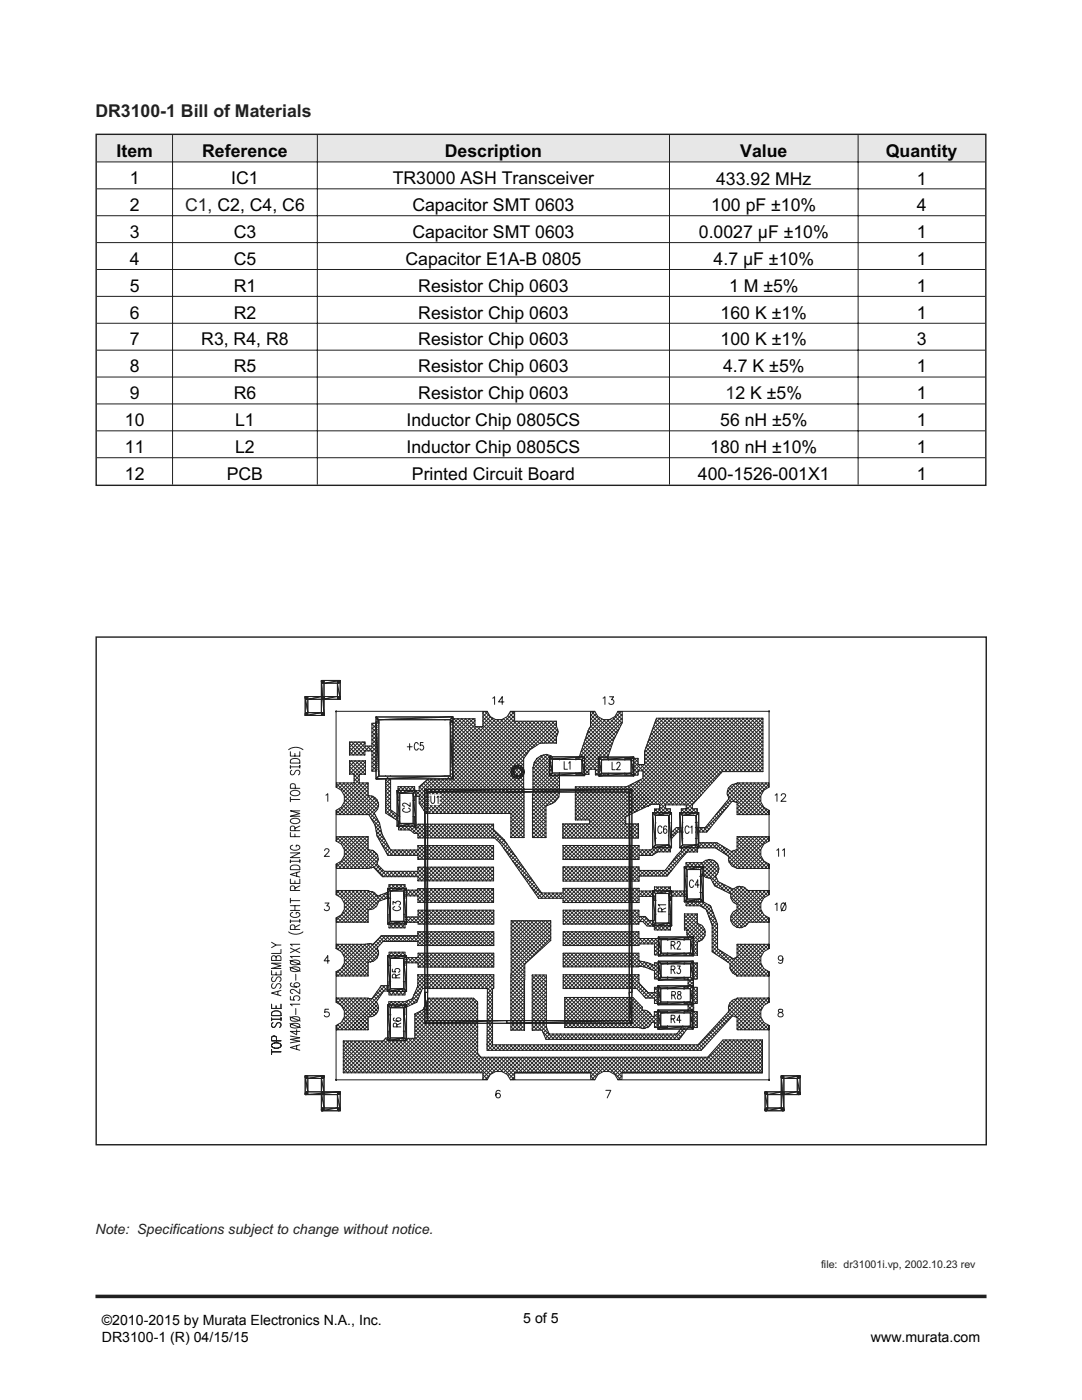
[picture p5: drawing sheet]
<svg xmlns="http://www.w3.org/2000/svg" width="216mm" height="279mm" viewBox="0 0 216 279" stroke-linecap="round" stroke-linejoin="round" font-family="sans-serif">
<defs><g id="words">
<g font-size="3.5" fill="#231f20">
<text x="19" y="23.4">DR3100-1 Bill of Materials</text>
<text x="36.9" y="42.1">C1, C2, C4, C6</text>
<text x="144.8" y="79.7">12 K ±5%</text>
</g>
<g font-size="3.5" fill="#010202">
<text x="23.3" y="31.4">Item</text>
<text x="40.3" y="31.4">Reference</text>
<text x="88.8" y="31.4">Description</text>
<text x="147.7" y="31.4">Value</text>
<text x="176.7" y="31.4">Quantity</text>
<text x="25.9" y="36.7">1</text>
<text x="46.1" y="36.7">IC1</text>
<text x="78.4" y="36.7">TR3000 ASH Transceiver</text>
<text x="142.9" y="37">433.92 MHz</text>
<text x="182.9" y="37">1</text>
<text x="25.9" y="42.1">2</text>
<text x="25.9" y="47.5">3</text>
<text x="46.6" y="47.5">C3</text>
<text x="82.3" y="42.1">Capacitor SMT 0603</text>
<text x="82.3" y="47.5">Capacitor SMT 0603</text>
<text x="139.4" y="47.5">0.0027 µF ±10%</text>
<text x="141.9" y="42.1">100 pF ±10%</text>
<text x="182.9" y="42.1">4</text>
<text x="182.9" y="47.5">1</text>
<text x="25.9" y="52.8">4</text>
<text x="46.6" y="52.8">C5</text>
<text x="80.9" y="52.8">Capacitor E1A-B 0805</text>
<text x="142.4" y="52.8">4.7 µF ±10%</text>
<text x="182.9" y="52.8">1</text>
<text x="25.9" y="58.2">5</text>
<text x="46.6" y="58.2">R1</text>
<text x="83.5" y="58.2">Resistor Chip 0603</text>
<text x="145.5" y="58.2">1 M ±5%</text>
<text x="182.9" y="58.2">1</text>
<text x="25.9" y="63.6">6</text>
<text x="46.6" y="63.6">R2</text>
<text x="83.5" y="63.6">Resistor Chip 0603</text>
<text x="143.8" y="63.6">160 K ±1%</text>
<text x="182.9" y="63.6">1</text>
<text x="25.9" y="68.9">7</text>
<text x="40.2" y="68.9">R3, R4, R8</text>
<text x="83.5" y="68.9">Resistor Chip 0603</text>
<text x="143.8" y="68.9">100 K ±1%</text>
<text x="182.9" y="68.9">3</text>
<text x="25.9" y="74.3">8</text>
<text x="46.6" y="74.3">R5</text>
<text x="83.5" y="74.3">Resistor Chip 0603</text>
<text x="144.3" y="74.3">4.7 K ±5%</text>
<text x="182.9" y="74.3">1</text>
<text x="25.9" y="79.7">9</text>
<text x="46.6" y="79.7">R6</text>
<text x="83.5" y="79.7">Resistor Chip 0603</text>
<text x="182.9" y="79.7">1</text>
<text x="24.9" y="85">10</text>
<text x="46.9" y="85">L1</text>
<text x="81.1" y="85">Inductor Chip 0805CS</text>
<text x="143.7" y="85">56 nH ±5%</text>
<text x="182.9" y="85">1</text>
<text x="24.9" y="95.8">12</text>
<text x="24.9" y="90.4">11</text>
<text x="45.2" y="95.8">PCB</text>
<text x="46.9" y="90.4">L2</text>
<text x="81.1" y="90.4">Inductor Chip 0805CS</text>
<text x="82.2" y="95.8">Printed Circuit Board</text>
<text x="139.3" y="95.8">400-1526-001X1</text>
<text x="141.7" y="90.4">180 nH ±10%</text>
<text x="182.9" y="90.4">1</text>
<text x="182.9" y="95.8">1</text>
</g>
<text font-size="2.8" fill="#231f20" x="19" y="246.2">Note: Specifications subject to change without notice.</text>
<g font-size="2.8">
<text x="20.3" y="264.5">©2010-2015 by Murata Electronics N.A., Inc.</text>
<text x="20.3" y="267.9">DR3100-1 (R) 04/15/15</text>
<text x="104.4" y="264.1">5 of 5</text>
<text x="173.8" y="267.9">www.murata.com</text>
</g>
<text font-size="2.1" fill="#231f20" x="163.8" y="253.1">file: dr31001i.vp, 2002.10.23 rev</text>
</g></defs>
<g fill="#e6e7e9">
<path d="M19.3 27h15.1v5.3h-15.1z" fill-rule="evenodd"/>
<path d="M34.4 27h28.9v5.3h-28.9z" fill-rule="evenodd"/>
<path d="M63.3 27h70.3v5.3h-70.3z" fill-rule="evenodd"/>
<path d="M133.6 27h37.6v5.3h-37.6z" fill-rule="evenodd"/>
<path d="M171.2 27h25.4v5.3h-25.4z" fill-rule="evenodd"/>
</g>
<path d="M19.2 26.8h177.5v70.1h-177.5z" fill="none" stroke="#231f20" stroke-width=".28"/>
<g fill="none" stroke="#231f20" stroke-width=".2">
<path d="M19.3 32.3h177.3M19.3 37.7h177.3M34.4 27v69.7M63.3 27v69.7M133.6 27v69.7M171.2 27v69.7M19.3 43.1h177.3M19.3 48.4h177.3M19.3 53.8h177.3M19.3 59.1h177.3M19.3 64.5h177.3M19.3 69.9h177.3"/>
<path d="M19.3 75.2h177.3M19.3 80.6h177.3M19.3 86h177.3M19.3 91.3h177.3"/>
</g>
<path d="M19 258.7h177.8" fill="none" stroke="#231f20" stroke-width=".71" stroke-linecap="butt"/>
<path d="M36.1 129.5h143.8v99.1h-143.8z" fill-rule="evenodd" fill="#fff"/>
<g fill="#fff" stroke="#231f20" stroke-width=".2">
<path d="M84.8 157.5l.5 40.6h-.5z"/>
<path d="M84.8 157.5l.5 .6v40z"/>
</g>
<path d="M84.8 157.5l.5 .6v40h-.5z" fill="none" stroke="#231f20" stroke-width=".2"/>
<g fill="#fff" stroke="#231f20" stroke-width=".2">
<path d="M84.8 157.5h16.3l-15.8 .6z"/>
<path d="M85.3 158.1l15.8-.6v.6z"/>
</g>
<path d="M84.8 157.5h16.3v.6h-15.8z" fill="none" stroke="#231f20" stroke-width=".2"/>
<g fill="#fff" stroke="#231f20" stroke-width=".2">
<path d="M84.8 198.1h.5v5.6z"/>
<path d="M84.8 198.1l.5 5.6-.5 .5z"/>
</g>
<path d="M84.8 198.1h.5v5.6l-.5 .5z" fill="none" stroke="#231f20" stroke-width=".2"/>
<g fill="#fff" stroke="#231f20" stroke-width=".2">
<path d="M84.8 204.2l.5-.5h15.8z"/>
<path d="M84.8 204.2l16.3-.5v.5z"/>
</g>
<path d="M84.8 204.2l.5-.5h15.8v.5z" fill="none" stroke="#231f20" stroke-width=".2"/>
<g fill="#fff" stroke="#231f20" stroke-width=".2">
<path d="M77.4 190.8h3.7l-3.2 .5z"/>
<path d="M77.9 191.3l3.2-.5-.5 .5z"/>
</g>
<path d="M77.4 190.8h3.7l-.5 .5h-2.7z" fill="none" stroke="#231f20" stroke-width=".2"/>
<g fill="#fff" stroke="#231f20" stroke-width=".2">
<path d="M80.6 191.3l.5-.5v7.1z"/>
<path d="M80.6 191.3l.5 6.6-.5-.6z"/>
</g>
<path d="M80.6 191.3l.5-.5v7.1l-.5-.6z" fill="none" stroke="#231f20" stroke-width=".2"/>
<g fill="#fff" stroke="#231f20" stroke-width=".2">
<path d="M77.4 197.9l3.2-.6 .5 .6z"/>
<path d="M77.9 197.3h2.7l-3.2 .6z"/>
</g>
<path d="M77.9 197.3h2.7l.5 .6h-3.7z" fill="none" stroke="#231f20" stroke-width=".2"/>
<g fill="#fff" stroke="#231f20" stroke-width=".2">
<path d="M77.4 190.8l.5 6.5-.5 .6z"/>
<path d="M77.4 190.8l.5 .5v6z"/>
</g>
<path d="M77.4 190.8l.5 .5v6l-.5 .6z" fill="none" stroke="#231f20" stroke-width=".2"/>
<g fill="#fff" stroke="#231f20" stroke-width=".2">
<path d="M77.4 200.6h3.7l-3.2 .5z"/>
<path d="M77.9 201.1l3.2-.5-.5 .5z"/>
</g>
<path d="M77.4 200.6h3.7l-.5 .5h-2.7z" fill="none" stroke="#231f20" stroke-width=".2"/>
<g fill="#fff" stroke="#231f20" stroke-width=".2">
<path d="M81.1 200.6v7.1l-.5-6.6z"/>
<path d="M80.6 201.1l.5 6.6-.5-.6z"/>
</g>
<path d="M81.1 200.6v7.1l-.5-.6v-6z" fill="none" stroke="#231f20" stroke-width=".2"/>
<g fill="#fff" stroke="#231f20" stroke-width=".2">
<path d="M77.4 207.7l3.2-.6 .5 .6z"/>
<path d="M77.9 207.1h2.7l-3.2 .6z"/>
</g>
<path d="M77.4 207.7l.5-.6h2.7l.5 .6z" fill="none" stroke="#231f20" stroke-width=".2"/>
<g fill="#fff" stroke="#231f20" stroke-width=".2">
<path d="M77.4 200.6l.5 6.5-.5 .6z"/>
<path d="M77.4 200.6l.5 .5v6z"/>
</g>
<path d="M77.4 200.6l.5 .5v6l-.5 .6z" fill="none" stroke="#231f20" stroke-width=".2"/>
<g fill="#fff" stroke="#231f20" stroke-width=".2">
<path d="M77.4 177.3h3.7l-3.2 .5z"/>
<path d="M77.9 177.8l3.2-.5-.5 .5z"/>
</g>
<path d="M77.4 177.3h3.7l-.5 .5h-2.7z" fill="none" stroke="#231f20" stroke-width=".2"/>
<g fill="#fff" stroke="#231f20" stroke-width=".2">
<path d="M80.6 177.8l.5-.5v7.1z"/>
<path d="M80.6 177.8l.5 6.6-.5-.5z"/>
</g>
<path d="M80.6 177.8l.5-.5v7.1l-.5-.5z" fill="none" stroke="#231f20" stroke-width=".2"/>
<g fill="#fff" stroke="#231f20" stroke-width=".2">
<path d="M77.4 184.4l3.2-.5 .5 .5z"/>
<path d="M77.4 184.4l.5-.5h2.7z"/>
</g>
<path d="M77.4 184.4l.5-.5h2.7l.5 .5z" fill="none" stroke="#231f20" stroke-width=".2"/>
<g fill="#fff" stroke="#231f20" stroke-width=".2">
<path d="M77.4 177.3l.5 6.6-.5 .5z"/>
<path d="M77.4 177.3l.5 .5v6.1z"/>
</g>
<path d="M86 158.9v1l.3 .4 .4-.2v-1.2M87.2 159.1l.2-.2v1.4M77.4 177.3l.5 .5v6.1l-.5 .5z" fill="none" stroke="#231f20" stroke-width=".2"/>
<g fill="#fff" stroke="#231f20" stroke-width=".2">
<path d="M79.2 157.7h3.8l-3.2 .6z"/>
<path d="M79.8 158.3l3.2-.6-.6 .6z"/>
</g>
<path d="M79.2 157.7h3.8l-.6 .6h-2.6z" fill="none" stroke="#231f20" stroke-width=".2"/>
<g fill="#fff" stroke="#231f20" stroke-width=".2">
<path d="M82.4 158.3l.6-.6v7.2z"/>
<path d="M82.4 158.3l.6 6.6-.6-.6z"/>
</g>
<path d="M82.4 158.3l.6-.6v7.2l-.6-.6z" fill="none" stroke="#231f20" stroke-width=".2"/>
<g fill="#fff" stroke="#231f20" stroke-width=".2">
<path d="M79.2 164.9l3.2-.6 .6 .6z"/>
<path d="M79.8 164.3h2.6l-3.2 .6z"/>
</g>
<path d="M79.8 164.3h2.6l.6 .6h-3.8z" fill="none" stroke="#231f20" stroke-width=".2"/>
<g fill="#fff" stroke="#231f20" stroke-width=".2">
<path d="M79.2 157.7l.6 6.6-.6 .6z"/>
<path d="M79.2 157.7l.6 .6v6z"/>
</g>
<path d="M79.2 157.7l.6 .6v6l-.6 .6zM133.9 193.5l.7-.1 .1-.2-.1-.3-.7-.1v1.5M134.3 193.5l.4 .8M135.2 192.8h.5l-.3 .6a.44 .44 0 0 1 .4 .6 .44 .44 0 0 1-.7 .2v-.2" fill="none" stroke="#231f20" stroke-width=".2"/>
<g fill="#fff" stroke="#231f20" stroke-width=".2">
<path d="M101.1 157.5h25l-25 .6z"/>
<path d="M101.1 158.1l25-.6-.5 .6z"/>
</g>
<path d="M101.1 157.5h25l-.5 .6h-24.5z" fill="none" stroke="#231f20" stroke-width=".2"/>
<g fill="#fff" stroke="#231f20" stroke-width=".2">
<path d="M126.1 157.5v40.6l-.5-40z"/>
<path d="M125.6 158.1l.5 40h-.5z"/>
</g>
<path d="M126.1 157.5v40.6h-.5v-40z" fill="none" stroke="#231f20" stroke-width=".2"/>
<g fill="#fff" stroke="#231f20" stroke-width=".2">
<path d="M131.4 191.8h6.9l-6.4 .6z"/>
<path d="M131.9 192.4l6.4-.6-.5 .6z"/>
</g>
<path d="M131.4 191.8h6.9l-.5 .6h-5.9z" fill="none" stroke="#231f20" stroke-width=".2"/>
<g fill="#fff" stroke="#231f20" stroke-width=".2">
<path d="M137.8 192.4l.5-.6v3.8z"/>
<path d="M137.8 192.4l.5 3.2-.5-.5z"/>
</g>
<path d="M137.8 192.4l.5-.6v3.8l-.5-.5z" fill="none" stroke="#231f20" stroke-width=".2"/>
<g fill="#fff" stroke="#231f20" stroke-width=".2">
<path d="M131.4 195.6l6.4-.5 .5 .5z"/>
<path d="M131.4 195.6l.5-.5h5.9z"/>
</g>
<path d="M131.4 195.6l.5-.5h5.9l.5 .5z" fill="none" stroke="#231f20" stroke-width=".2"/>
<g fill="#fff" stroke="#231f20" stroke-width=".2">
<path d="M131.4 191.8l.5 3.3-.5 .5z"/>
<path d="M131.4 191.8l.5 .6v2.7z"/>
</g>
<path d="M131.4 191.8l.5 .6v2.7l-.5 .5z" fill="none" stroke="#231f20" stroke-width=".2"/>
<g fill="#fff" stroke="#231f20" stroke-width=".2">
<path d="M101.1 203.7h24.5l-24.5 .5z"/>
<path d="M101.1 204.2l24.5-.5 .5 .5z"/>
</g>
<path d="M101.1 203.7h24.5l.5 .5h-25z" fill="none" stroke="#231f20" stroke-width=".2"/>
<g fill="#fff" stroke="#231f20" stroke-width=".2">
<path d="M125.6 198.1l.5 6.1-.5-.5z"/>
<path d="M125.6 198.1h.5v6.1z"/>
</g>
<path d="M125.6 198.1h.5v6.1l-.5-.5zM133.9 203.3h.7v-.6l-.7-.1v1.5M134.3 203.3l.4 .8M135.9 203.6h-.9l.6-1v1.5" fill="none" stroke="#231f20" stroke-width=".2"/>
<g fill="#fff" stroke="#231f20" stroke-width=".2">
<path d="M131.3 201.6h7l-6.5 .5z"/>
<path d="M131.8 202.1l6.5-.5-.6 .5z"/>
</g>
<path d="M131.3 201.6h7l-.6 .5h-5.9z" fill="none" stroke="#231f20" stroke-width=".2"/>
<g fill="#fff" stroke="#231f20" stroke-width=".2">
<path d="M138.3 201.6v3.8l-.6-3.3z"/>
<path d="M137.7 202.1l.6 3.3-.6-.6z"/>
</g>
<path d="M138.3 201.6v3.8l-.6-.6v-2.7z" fill="none" stroke="#231f20" stroke-width=".2"/>
<g fill="#fff" stroke="#231f20" stroke-width=".2">
<path d="M131.3 205.4l6.4-.6 .6 .6z"/>
<path d="M131.8 204.8h5.9l-6.4 .6z"/>
</g>
<path d="M131.8 204.8h5.9l.6 .6h-7z" fill="none" stroke="#231f20" stroke-width=".2"/>
<g fill="#fff" stroke="#231f20" stroke-width=".2">
<path d="M131.3 201.6l.5 3.2-.5 .6z"/>
<path d="M131.3 201.6l.5 .5v2.7z"/>
</g>
<path d="M131.3 201.6l.5 .5v2.7l-.5 .6z" fill="none" stroke="#231f20" stroke-width=".2"/>
<g fill="#fff" stroke="#231f20" stroke-width=".2">
<path d="M131.3 196.8h7l-6.5 .5z"/>
<path d="M131.8 197.3l6.5-.5-.6 .5z"/>
</g>
<path d="M131.3 196.8h7l-.6 .5h-5.9z" fill="none" stroke="#231f20" stroke-width=".2"/>
<g fill="#fff" stroke="#231f20" stroke-width=".2">
<path d="M138.3 196.8v3.7l-.6-3.2z"/>
<path d="M137.7 197.3l.6 3.2-.6-.5z"/>
</g>
<path d="M138.3 196.8v3.7l-.6-.5v-2.7z" fill="none" stroke="#231f20" stroke-width=".2"/>
<g fill="#fff" stroke="#231f20" stroke-width=".2">
<path d="M131.3 200.5l6.4-.5 .6 .5z"/>
<path d="M131.3 200.5l.5-.5h5.9z"/>
</g>
<path d="M131.3 200.5l.5-.5h5.9l.6 .5z" fill="none" stroke="#231f20" stroke-width=".2"/>
<g fill="#fff" stroke="#231f20" stroke-width=".2">
<path d="M131.3 196.8l.5 3.2-.5 .5z"/>
<path d="M131.3 196.8l.5 .5v2.7z"/>
</g>
<path d="M122.1 152.1v1.5h.7M123.1 152.5v-.3a.4 .4 0 0 1 .6 .1 .4 .4 0 0 1-.1 .6l-.6 .7h.8M131.3 196.8l.5 .5v2.7l-.5 .5zM134 198.6l.7-.1v-.5l-.7-.1v1.5M134.4 198.6l.4 .8M135.3 198v.4a.55 .55 0 0 1 .6 .3 .55 .55 0 0 1-.3 .7 .47 .47 0 0 1-.5-.5 .47 .47 0 0 1 .6-.4l.2-.2-.1-.3z" fill="none" stroke="#231f20" stroke-width=".2"/>
<g fill="#fff" stroke="#231f20" stroke-width=".2">
<path d="M104.4 153.4l.2 .6h-.5z"/>
<path d="M104 153.6l.4-.2-.3 .6z"/>
</g>
<path d="M104 153.6l.4-.2 .2 .6h-.5z" fill="none" stroke="#231f20" stroke-width=".2"/>
<g fill="#fff" stroke="#231f20" stroke-width=".2">
<path d="M104 152.9l.4 .5-.4 .2z"/>
<path d="M104 152.9v.7l-.3-.3z"/>
</g>
<path d="M104 152.9l.4 .5-.4 .2-.3-.3z" fill="none" stroke="#231f20" stroke-width=".2"/>
<g fill="#fff" stroke="#231f20" stroke-width=".2">
<path d="M103.3 152.7l.7 .2-.3 .4z"/>
<path d="M103.3 152.7l.4 .6-.4-.1z"/>
</g>
<path d="M103.3 152.7l.7 .2-.3 .4-.4-.1z" fill="none" stroke="#231f20" stroke-width=".2"/>
<g fill="#fff" stroke="#231f20" stroke-width=".2">
<path d="M102.6 152.9l.7-.2v.5z"/>
<path d="M102.6 152.9l.7 .3-.4 .1z"/>
</g>
<path d="M102.6 152.9l.7-.2v.5l-.4 .1z" fill="none" stroke="#231f20" stroke-width=".2"/>
<g fill="#fff" stroke="#231f20" stroke-width=".2">
<path d="M102.6 152.9l.3 .4-.8 .1z"/>
<path d="M102.1 153.4l.8-.1-.3 .3z"/>
</g>
<path d="M102.6 152.9l.3 .4-.3 .3-.5-.2z" fill="none" stroke="#231f20" stroke-width=".2"/>
<g fill="#fff" stroke="#231f20" stroke-width=".2">
<path d="M102.1 153.4l.5 .2-.7 .4z"/>
<path d="M101.9 154l.7-.4-.1 .4z"/>
</g>
<path d="M102.1 153.4l.5 .2-.1 .4h-.6z" fill="none" stroke="#231f20" stroke-width=".2"/>
<g fill="#fff" stroke="#231f20" stroke-width=".2">
<path d="M101.9 154h.6l-.4 .7z"/>
<path d="M102.5 154l.1 .4-.5 .3z"/>
</g>
<path d="M101.9 154h.6l.1 .4-.5 .3z" fill="none" stroke="#231f20" stroke-width=".2"/>
<g fill="#fff" stroke="#231f20" stroke-width=".2">
<path d="M102.1 154.7l.5-.3v.8z"/>
<path d="M102.6 154.4l.3 .3-.3 .5z"/>
</g>
<path d="M102.1 154.7l.5-.3 .3 .3-.3 .5z" fill="none" stroke="#231f20" stroke-width=".2"/>
<g fill="#fff" stroke="#231f20" stroke-width=".2">
<path d="M102.9 154.7l.4 .7-.7-.2z"/>
<path d="M102.9 154.7l.4 .1v.6z"/>
</g>
<path d="M102.9 154.7l.4 .1v.6l-.7-.2z" fill="none" stroke="#231f20" stroke-width=".2"/>
<g fill="#fff" stroke="#231f20" stroke-width=".2">
<path d="M103.3 154.8l.7 .4-.7 .2z"/>
<path d="M103.3 154.8l.4-.1 .3 .5z"/>
</g>
<path d="M103.3 154.8l.4-.1 .3 .5-.7 .2z" fill="none" stroke="#231f20" stroke-width=".2"/>
<g fill="#fff" stroke="#231f20" stroke-width=".2">
<path d="M103.7 154.7h.7l-.4 .5z"/>
<path d="M104 154.4l.4 .3h-.7z"/>
</g>
<path d="M103.7 154.7l.3-.3 .4 .3-.4 .5z" fill="none" stroke="#231f20" stroke-width=".2"/>
<g fill="#fff" stroke="#231f20" stroke-width=".2">
<path d="M104 154.4l.6-.4-.2 .7z"/>
<path d="M104.1 154h.5l-.6 .4z"/>
</g>
<path d="M104.1 154h.5l-.2 .7-.4-.3zM112.6 152v1.5h.6M113.5 152.3l.2-.3v1.5" fill="none" stroke="#231f20" stroke-width=".2"/>
<g fill="#fff" stroke="#231f20" stroke-width=".2">
<path d="M109.7 154.8l6.4-.5 .6 .5z"/>
<path d="M109.7 154.8l.5-.5h5.9z"/>
</g>
<path d="M109.7 154.8l.5-.5h5.9l.6 .5z" fill="none" stroke="#231f20" stroke-width=".2"/>
<g fill="#fff" stroke="#231f20" stroke-width=".2">
<path d="M109.7 151l.5 3.3-.5 .5z"/>
<path d="M109.7 151l.5 .6v2.7z"/>
</g>
<path d="M109.7 151l.5 .6v2.7l-.5 .5z" fill="none" stroke="#231f20" stroke-width=".2"/>
<g fill="#fff" stroke="#231f20" stroke-width=".2">
<path d="M109.7 151h7l-6.5 .6z"/>
<path d="M110.2 151.6l6.5-.6-.6 .6z"/>
</g>
<path d="M109.7 151h7l-.6 .6h-5.9z" fill="none" stroke="#231f20" stroke-width=".2"/>
<g fill="#fff" stroke="#231f20" stroke-width=".2">
<path d="M116.1 151.6l.6-.6v3.8z"/>
<path d="M116.1 151.6l.6 3.2-.6-.5z"/>
</g>
<path d="M116.1 151.6l.6-.6v3.8l-.6-.5z" fill="none" stroke="#231f20" stroke-width=".2"/>
<g fill="#fff" stroke="#231f20" stroke-width=".2">
<path d="M119.5 154.8l6.4-.5 .6 .5z"/>
<path d="M120 154.3h5.9l-6.4 .5z"/>
</g>
<path d="M120 154.3h5.9l.6 .5h-7z" fill="none" stroke="#231f20" stroke-width=".2"/>
<g fill="#fff" stroke="#231f20" stroke-width=".2">
<path d="M119.5 151.1l.5 3.2-.5 .5z"/>
<path d="M119.5 151.1l.5 .5v2.7z"/>
</g>
<path d="M119.5 151.1l.5 .5v2.7l-.5 .5z" fill="none" stroke="#231f20" stroke-width=".2"/>
<g fill="#fff" stroke="#231f20" stroke-width=".2">
<path d="M119.5 151.1h7l-6.5 .5z"/>
<path d="M120 151.6l6.5-.5-.6 .5z"/>
</g>
<path d="M119.5 151.1h7l-.6 .5h-5.9z" fill="none" stroke="#231f20" stroke-width=".2"/>
<g fill="#fff" stroke="#231f20" stroke-width=".2">
<path d="M125.9 151.6l.6-.5v3.7z"/>
<path d="M125.9 151.6l.6 3.2-.6-.5z"/>
</g>
<path d="M125.9 151.6l.6-.5v3.7l-.6-.5zM132.1 182l-.1-.7-.2-.1-.4 .1-.1 .7h1.5M132.8 180.6h-1.5l.3 .2M132.8 181.2l-.7 .4" fill="none" stroke="#231f20" stroke-width=".2"/>
<g fill="#fff" stroke="#231f20" stroke-width=".2">
<path d="M130.3 177.8l.5 6.4-.5 .6z"/>
<path d="M130.3 177.8l.5 .5v5.9z"/>
</g>
<path d="M130.3 177.8l.5 .5v5.9l-.5 .6z" fill="none" stroke="#231f20" stroke-width=".2"/>
<g fill="#fff" stroke="#231f20" stroke-width=".2">
<path d="M130.3 177.8h3.7l-3.2 .5z"/>
<path d="M130.8 178.3l3.2-.5-.5 .5z"/>
</g>
<path d="M130.3 177.8h3.7l-.5 .5h-2.7z" fill="none" stroke="#231f20" stroke-width=".2"/>
<g fill="#fff" stroke="#231f20" stroke-width=".2">
<path d="M134 177.8v7l-.5-6.5z"/>
<path d="M133.5 178.3l.5 6.5-.5-.6z"/>
</g>
<path d="M134 177.8v7l-.5-.6v-5.9z" fill="none" stroke="#231f20" stroke-width=".2"/>
<g fill="#fff" stroke="#231f20" stroke-width=".2">
<path d="M130.3 184.8l3.2-.6 .5 .6z"/>
<path d="M130.3 184.8l.5-.6h2.7z"/>
</g>
<path d="M130.3 184.8l.5-.6h2.7l.5 .6zM133.9 188.6l.7-.1 .1-.2-.1-.3-.7-.1v1.5M134.3 188.6l.4 .8M135.1 188.3l.2-.4 .3 .1 .1 .2-.1 .5-.5 .7h.7" fill="none" stroke="#231f20" stroke-width=".2"/>
<g fill="#fff" stroke="#231f20" stroke-width=".2">
<path d="M131.4 187h6.9l-6.4 .5z"/>
<path d="M131.9 187.5l6.4-.5-.5 .5z"/>
</g>
<path d="M131.4 187h6.9l-.5 .5h-5.9z" fill="none" stroke="#231f20" stroke-width=".2"/>
<g fill="#fff" stroke="#231f20" stroke-width=".2">
<path d="M137.8 187.5l.5-.5v3.8z"/>
<path d="M137.8 187.5l.5 3.3-.5-.6z"/>
</g>
<path d="M137.8 187.5l.5-.5v3.8l-.5-.6z" fill="none" stroke="#231f20" stroke-width=".2"/>
<g fill="#fff" stroke="#231f20" stroke-width=".2">
<path d="M131.4 190.8l6.4-.6 .5 .6z"/>
<path d="M131.4 190.8l.5-.6h5.9z"/>
</g>
<path d="M131.4 190.8l.5-.6h5.9l.5 .6z" fill="none" stroke="#231f20" stroke-width=".2"/>
<g fill="#fff" stroke="#231f20" stroke-width=".2">
<path d="M131.4 187l.5 3.2-.5 .6z"/>
<path d="M131.4 187l.5 .5v2.7z"/>
</g>
<path d="M131.4 187l.5 .5v2.7l-.5 .6z" fill="none" stroke="#231f20" stroke-width=".2"/>
<g fill="#fff" stroke="#231f20" stroke-width=".2">
<path d="M140.3 173v7l-.5-6.5z"/>
<path d="M139.8 173.5l.5 6.5-.5-.6z"/>
</g>
<path d="M140.3 173v7l-.5-.6v-5.9z" fill="none" stroke="#231f20" stroke-width=".2"/>
<g fill="#fff" stroke="#231f20" stroke-width=".2">
<path d="M136.5 180l3.3-.6 .5 .6z"/>
<path d="M137.1 179.4h2.7l-3.3 .6z"/>
</g>
<path d="M137.1 179.4h2.7l.5 .6h-3.8z" fill="none" stroke="#231f20" stroke-width=".2"/>
<g fill="#fff" stroke="#231f20" stroke-width=".2">
<path d="M136.5 173l.6 6.4-.6 .6z"/>
<path d="M136.5 173l.6 .5v5.9z"/>
</g>
<path d="M136.5 173l.6 .5v5.9l-.6 .6z" fill="none" stroke="#231f20" stroke-width=".2"/>
<g fill="#fff" stroke="#231f20" stroke-width=".2">
<path d="M136.5 173h3.8l-3.2 .5z"/>
<path d="M137.1 173.5l3.2-.5-.5 .5z"/>
</g>
<g fill="none" stroke="#231f20" stroke-width=".2">
<path d="M57.6 149.6a2.37 2.37 0 0 1 2.8 0M57.9 152.8v.5v-.3h1.9v-.2v.5M57.9 150v.9h1.9v-.9M57.9 159.1v.9M57.9 159.6h1.9M58 158a1.28 1.28 0 0 1 1.8 .2 1.05 1.05 0 0 1-1.8 .4zM58 151.6a1.25 1.25 0 0 1 1.8 .2v.5h-1.9zM58.2 153.7a.48 .48 0 0 0-.3 .6 .48 .48 0 0 0 .5 .3l.2-.1 .3-.5a.49 .49 0 0 1 .8-.2 .49 .49 0 0 1-.2 .8M58.8 150.4v.5M58.9 157.3l-.1-.8-.2-.1-.6 .1-.1 .8h1.9M123.3 142h30.2M131 143.3h21.2"/>
<path d="M144.1 154h8.1M146.1 159.9l-5.1 6.2M147.1 156.3a1.88 1.88 0 0 0-1.8 1 1.88 1.88 0 0 0 .2 2.1l-4.8 5.8M57.9 175.4v.9h1.9v-.9M57.9 171.6v.6v-.3h1.9v-.3v.6M57.9 170.2h1.9l-1.9 1h1.9M57.9 166.1v.9h1.9M57.9 179.7h1.9M57.9 179.3v.9M58 172.9a1.28 1.28 0 0 1 1.8 .2v.5h-1.9zM58 163.6a1.32 1.32 0 0 1 1.8 .1 .88 .88 0 0 1-1.4 .6 .46 .46 0 0 1-.4-.7zM58.4 168.7l-.5 .3a.91 .91 0 0 0 1.5 .6 .48 .48 0 0 0 .3-.7l-.6-.2v.3"/>
<path d="M58.8 177.7l-.1-.8-.2-.1-.5 .1-.1 .8h1.9M58.8 165.8l-.1-.8-.2-.1-.5 .1-.1 .8h1.9M58.8 166.5v.5M58.8 175.8v.5M59.2 174.2v.6M59.8 174l-1.9 .5 1.9 .5M59.8 176.8l-1 .5M59.8 164.9l-1 .4M59.8 161.8h-1.9l1.9 .6-1.9 .5h1.9M67.1 178.6a2.41 2.41 0 0 1 1.7 2.3 2.41 2.41 0 0 1-1.7 2.3M75.6 179.9l-.4 .9-.8 .6-.9 .2M136.5 173h3.8l-.5 .5h-2.7z"/>
<path d="M138.4 176a.42 .42 0 0 0-.6-.4 .42 .42 0 0 0-.2 .6v.3a.42 .42 0 0 0 .2 .6 .42 .42 0 0 0 .6-.3M139.5 176.6h-.8l.5-1v1.5M142.6 176.8l3.2 1.6M142.7 169.2l2.7 1.7v1.1l.7 .9 1 .4M143.1 168.2l2.9 1.8M143.3 176l3 1.4M57.6 186a2.37 2.37 0 0 0 2.8 0M57.8 193l2.1 .8M57.8 191.7l2.1 .8M57.9 183.6v.5v-.3h1.9v-.2v.5M57.9 181.7h1.9M57.9 180.7h1.9"/>
<path d="M57.9 198.9v.6l.8 .1-.1-.1a.58 .58 0 0 1 .6-.8 .58 .58 0 0 1 .5 .8l-.2 .2M57.9 189.2l1.9 .9M58 193.2l.7-.2a.83 .83 0 0 1 1.1 .5 1.42 1.42 0 0 1-1.8 .2zM58 191.8l.7-.2a.83 .83 0 0 1 1.1 .6 1.29 1.29 0 0 1-1.9 0zM58.2 196.2h-.2l-.1 .4a1.15 1.15 0 0 0 1.9-.1 .62 .62 0 0 0-.6-.4 .62 .62 0 0 0-.6 .5l.1 .2 .5 .2M58.4 182.1a.46 .46 0 0 0-.4 .7 1.3 1.3 0 0 0 1.8-.1 .55 .55 0 0 0-.7-.6v.3M58.8 180.7v1M58.8 185.5l-.1-.8-.2-.1-.5 .1-.1 .8h1.9M59 194.4v1.2M59.8 184.6l-1 .4M59.8 197.4v.9l-.9-.6-.6-.2-.3 .1-.1 .4 .5 .3M59.8 190.9h-1.9l.4 .3"/>
<path d="M59.8 188.5h-1.9l.4 .3M59.8 189.2l-1.9 .9M64.9 180.2h.8l-.5 .6a.51 .51 0 0 1 .5 .5 .51 .51 0 0 1-.4 .5 .51 .51 0 0 1-.6-.4M76 186.8h7.4M76 186.7h7.4M76.4 187.9h7M77.6 199.9h3.2M77.6 185.2h3.2M77.6 182.5h.3M77.6 195.9h.4M77.6 198.6h3.2M77.6 190h3.2"/>
<path d="M77.6 192.7h.4M139.7 180.8l1.2 .7M141.8 180.8l1.4 3.6M142.1 189.9l3.6 2.4M143.2 189.4l3.1 2M147.1 199.3a1.87 1.87 0 0 0-1.6 2.5l-6.2 6.7M57.8 204.3l2.1 .8M57.8 202.9l2.1 .9M57.9 206.8l1.9 .3-1.9 .3 1.9 .4-1.9 .3M58 204.4l.7-.2a.82 .82 0 0 1 1.1 .6 1.28 1.28 0 0 1-1.9 0zM58 203.1l.7-.2a.79 .79 0 0 1 1.1 .5 1.29 1.29 0 0 1-1.9 0zM59 201.3v1.2"/>
<path d="M59.2 205.5v1l-1.3-.7h1.9M59.2 208.7v.7M59.8 208.5l-1.9 .5 1.9 .6M59.8 200.4h-1.9l.4 .3M67.1 215.5h30.1M68.5 214.1h27.9M77.6 202.5h.4M77.6 205.8h.3M123.3 215.5h30.2M124.1 214.1h28M144.3 207.5h7.8M146.2 202.7l-6.3 6.9"/>
</g>
<g fill="#fff" stroke="#231f20" stroke-width=".2">
<path d="M64.1 218.2h.6v2.9z"/>
<path d="M64.1 218.2l.6 2.9-.6 .6z"/>
</g>
<path d="M64.1 218.2h.6v2.9l-.6 .6z" fill="none" stroke="#231f20" stroke-width=".2"/>
<g fill="#fff" stroke="#231f20" stroke-width=".2">
<path d="M64.7 221.1h2.6l-3.2 .6z"/>
<path d="M64.1 221.7l3.2-.6 .6 .6z"/>
</g>
<path d="M64.7 221.1h2.6l.6 .6h-3.8z" fill="none" stroke="#231f20" stroke-width=".2"/>
<g fill="#fff" stroke="#231f20" stroke-width=".2">
<path d="M67.3 218.5l.6 3.2-.6-.6z"/>
<path d="M67.3 218.5l.6-.6v3.8z"/>
</g>
<path d="M67.3 218.5l.6-.6v3.8l-.6-.6z" fill="none" stroke="#231f20" stroke-width=".2"/>
<g fill="#fff" stroke="#231f20" stroke-width=".2">
<path d="M60.9 218.5l7-.6-.6 .6z"/>
<path d="M61.4 217.9h6.5l-7 .6z"/>
</g>
<path d="M61.4 217.9h6.5l-.6 .6h-6.4z" fill="none" stroke="#231f20" stroke-width=".2"/>
<g fill="#fff" stroke="#231f20" stroke-width=".2">
<path d="M60.9 214.7l.5 3.2-.5 .6z"/>
<path d="M60.9 214.7l.5 .5v2.7z"/>
</g>
<path d="M60.9 214.7l.5 .5v2.7l-.5 .6z" fill="none" stroke="#231f20" stroke-width=".2"/>
<g fill="#fff" stroke="#231f20" stroke-width=".2">
<path d="M60.9 214.7h3.8l-3.3 .5z"/>
<path d="M61.4 215.2l3.3-.5-.6 .5z"/>
</g>
<path d="M60.9 214.7h3.8l-.6 .5h-2.7z" fill="none" stroke="#231f20" stroke-width=".2"/>
<g fill="#fff" stroke="#231f20" stroke-width=".2">
<path d="M64.7 214.7v3.5l-.6-3z"/>
<path d="M64.1 215.2l.6 3h-.6z"/>
</g>
<path d="M64.7 214.7v3.5h-.6v-3z" fill="none" stroke="#231f20" stroke-width=".2"/>
<path d="M64.4 218.2l.2-.2 .1 .2z" fill="#fff" stroke="#231f20" stroke-width=".2"/>
<path d="M64.4 218.2l.2-.2 .1 .2z" fill="none" stroke="#231f20" stroke-width=".2"/>
<path d="M64.4 217.9l.2 .1-.2 .2z" fill="#fff" stroke="#231f20" stroke-width=".2"/>
<path d="M64.4 217.9l.2 .1-.2 .2z" fill="none" stroke="#231f20" stroke-width=".2"/>
<path d="M64.2 218l.2-.1v.3z" fill="#fff" stroke="#231f20" stroke-width=".2"/>
<path d="M64.2 218l.2-.1v.3z" fill="none" stroke="#231f20" stroke-width=".2"/>
<path d="M64.2 218l.2 .2h-.3z" fill="#fff" stroke="#231f20" stroke-width=".2"/>
<path d="M64.2 218l.2 .2h-.3z" fill="none" stroke="#231f20" stroke-width=".2"/>
<path d="M64.1 218.2h.3l-.2 .2z" fill="#fff" stroke="#231f20" stroke-width=".2"/>
<path d="M64.1 218.2h.3l-.2 .2z" fill="none" stroke="#231f20" stroke-width=".2"/>
<path d="M64.4 218.2v.3l-.2-.1z" fill="#fff" stroke="#231f20" stroke-width=".2"/>
<path d="M64.4 218.2v.3l-.2-.1z" fill="none" stroke="#231f20" stroke-width=".2"/>
<path d="M64.4 218.2l.2 .2-.2 .1z" fill="#fff" stroke="#231f20" stroke-width=".2"/>
<path d="M64.4 218.2l.2 .2-.2 .1z" fill="none" stroke="#231f20" stroke-width=".2"/>
<path d="M64.4 218.2h.3l-.1 .2z" fill="#fff" stroke="#231f20" stroke-width=".2"/>
<path d="M64.4 218.2h.3l-.1 .2z" fill="none" stroke="#231f20" stroke-width=".2"/>
<path d="M64.6 221.2l.1 .2h-.3z" fill="#fff" stroke="#231f20" stroke-width=".2"/>
<path d="M64.6 221.2l.1 .2h-.3z" fill="none" stroke="#231f20" stroke-width=".2"/>
<path d="M64.4 221.1l.2 .1-.2 .2z" fill="#fff" stroke="#231f20" stroke-width=".2"/>
<path d="M64.4 221.1l.2 .1-.2 .2z" fill="none" stroke="#231f20" stroke-width=".2"/>
<path d="M64.2 221.2l.2-.1v.3z" fill="#fff" stroke="#231f20" stroke-width=".2"/>
<path d="M64.2 221.2l.2-.1v.3z" fill="none" stroke="#231f20" stroke-width=".2"/>
<path d="M64.2 221.2l.2 .2h-.3z" fill="#fff" stroke="#231f20" stroke-width=".2"/>
<path d="M64.2 221.2l.2 .2h-.3z" fill="none" stroke="#231f20" stroke-width=".2"/>
<path d="M64.1 221.4h.3l-.2 .2z" fill="#fff" stroke="#231f20" stroke-width=".2"/>
<path d="M64.1 221.4h.3l-.2 .2z" fill="none" stroke="#231f20" stroke-width=".2"/>
<path d="M64.2 221.6l.2-.2v.3z" fill="#fff" stroke="#231f20" stroke-width=".2"/>
<path d="M64.2 221.6l.2-.2v.3z" fill="none" stroke="#231f20" stroke-width=".2"/>
<path d="M64.4 221.4l.2 .2-.2 .1z" fill="#fff" stroke="#231f20" stroke-width=".2"/>
<path d="M64.4 221.4l.2 .2-.2 .1z" fill="none" stroke="#231f20" stroke-width=".2"/>
<path d="M64.4 221.4h.3l-.1 .2z" fill="#fff" stroke="#231f20" stroke-width=".2"/>
<path d="M64.4 221.4h.3l-.1 .2z" fill="none" stroke="#231f20" stroke-width=".2"/>
<path d="M67.6 221.4l.2-.2 .1 .2z" fill="#fff" stroke="#231f20" stroke-width=".2"/>
<path d="M67.6 221.4l.2-.2 .1 .2z" fill="none" stroke="#231f20" stroke-width=".2"/>
<path d="M67.6 221.1l.2 .1-.2 .2z" fill="#fff" stroke="#231f20" stroke-width=".2"/>
<path d="M67.6 221.1l.2 .1-.2 .2z" fill="none" stroke="#231f20" stroke-width=".2"/>
<path d="M67.4 221.2l.2-.1v.3z" fill="#fff" stroke="#231f20" stroke-width=".2"/>
<path d="M67.4 221.2l.2-.1v.3z" fill="none" stroke="#231f20" stroke-width=".2"/>
<path d="M67.4 221.2l.2 .2h-.3z" fill="#fff" stroke="#231f20" stroke-width=".2"/>
<path d="M67.4 221.2l.2 .2h-.3z" fill="none" stroke="#231f20" stroke-width=".2"/>
<path d="M67.3 221.4h.3l-.2 .2z" fill="#fff" stroke="#231f20" stroke-width=".2"/>
<path d="M67.3 221.4h.3l-.2 .2z" fill="none" stroke="#231f20" stroke-width=".2"/>
<path d="M67.4 221.6l.2-.2v.3z" fill="#fff" stroke="#231f20" stroke-width=".2"/>
<path d="M67.4 221.6l.2-.2v.3z" fill="none" stroke="#231f20" stroke-width=".2"/>
<path d="M67.6 221.4l.2 .2-.2 .1z" fill="#fff" stroke="#231f20" stroke-width=".2"/>
<path d="M67.6 221.4l.2 .2-.2 .1z" fill="none" stroke="#231f20" stroke-width=".2"/>
<path d="M67.6 221.4h.3l-.1 .2z" fill="#fff" stroke="#231f20" stroke-width=".2"/>
<path d="M67.6 221.4h.3l-.1 .2z" fill="none" stroke="#231f20" stroke-width=".2"/>
<path d="M67.6 218.2l.2-.2 .1 .2z" fill="#fff" stroke="#231f20" stroke-width=".2"/>
<path d="M67.6 218.2l.2-.2 .1 .2z" fill="none" stroke="#231f20" stroke-width=".2"/>
<path d="M67.6 217.9l.2 .1-.2 .2z" fill="#fff" stroke="#231f20" stroke-width=".2"/>
<path d="M67.6 217.9l.2 .1-.2 .2z" fill="none" stroke="#231f20" stroke-width=".2"/>
<path d="M67.4 218l.2-.1v.3z" fill="#fff" stroke="#231f20" stroke-width=".2"/>
<path d="M67.4 218l.2-.1v.3z" fill="none" stroke="#231f20" stroke-width=".2"/>
<path d="M67.4 218l.2 .2h-.3z" fill="#fff" stroke="#231f20" stroke-width=".2"/>
<path d="M67.4 218l.2 .2h-.3z" fill="none" stroke="#231f20" stroke-width=".2"/>
<path d="M67.3 218.2h.3l-.2 .2z" fill="#fff" stroke="#231f20" stroke-width=".2"/>
<path d="M67.3 218.2h.3l-.2 .2z" fill="none" stroke="#231f20" stroke-width=".2"/>
<path d="M67.6 218.2v.3l-.2-.1z" fill="#fff" stroke="#231f20" stroke-width=".2"/>
<path d="M67.6 218.2v.3l-.2-.1z" fill="none" stroke="#231f20" stroke-width=".2"/>
<path d="M67.6 218.2l.2 .2-.2 .1z" fill="#fff" stroke="#231f20" stroke-width=".2"/>
<path d="M67.6 218.2l.2 .2-.2 .1z" fill="none" stroke="#231f20" stroke-width=".2"/>
<path d="M67.6 218.2h.3l-.1 .2z" fill="#fff" stroke="#231f20" stroke-width=".2"/>
<path d="M67.6 218.2h.3l-.1 .2z" fill="none" stroke="#231f20" stroke-width=".2"/>
<path d="M61.3 218l.1 .2h-.2z" fill="#fff" stroke="#231f20" stroke-width=".2"/>
<path d="M61.3 218l.1 .2h-.2z" fill="none" stroke="#231f20" stroke-width=".2"/>
<path d="M61.2 217.9l.1 .1-.1 .2z" fill="#fff" stroke="#231f20" stroke-width=".2"/>
<path d="M61.2 217.9l.1 .1-.1 .2z" fill="none" stroke="#231f20" stroke-width=".2"/>
<path d="M61 218l.2-.1v.3z" fill="#fff" stroke="#231f20" stroke-width=".2"/>
<path d="M61 218l.2-.1v.3z" fill="none" stroke="#231f20" stroke-width=".2"/>
<path d="M61 218l.2 .2h-.3z" fill="#fff" stroke="#231f20" stroke-width=".2"/>
<path d="M61 218l.2 .2h-.3z" fill="none" stroke="#231f20" stroke-width=".2"/>
<path d="M60.9 218.2h.3l-.2 .2z" fill="#fff" stroke="#231f20" stroke-width=".2"/>
<path d="M60.9 218.2h.3l-.2 .2z" fill="none" stroke="#231f20" stroke-width=".2"/>
<path d="M61 218.4l.2-.2v.3z" fill="#fff" stroke="#231f20" stroke-width=".2"/>
<path d="M61 218.4l.2-.2v.3z" fill="none" stroke="#231f20" stroke-width=".2"/>
<path d="M61.2 218.2l.1 .2-.1 .1z" fill="#fff" stroke="#231f20" stroke-width=".2"/>
<path d="M61.2 218.2l.1 .2-.1 .1z" fill="none" stroke="#231f20" stroke-width=".2"/>
<path d="M61.2 218.2h.2l-.1 .2z" fill="#fff" stroke="#231f20" stroke-width=".2"/>
<path d="M61.2 218.2h.2l-.1 .2z" fill="none" stroke="#231f20" stroke-width=".2"/>
<path d="M61.2 214.9l.1-.1 .1 .1z" fill="#fff" stroke="#231f20" stroke-width=".2"/>
<path d="M61.2 214.9l.1-.1 .1 .1z" fill="none" stroke="#231f20" stroke-width=".2"/>
<path d="M61.2 214.7l.1 .1-.1 .1z" fill="#fff" stroke="#231f20" stroke-width=".2"/>
<path d="M61.2 214.7l.1 .1-.1 .1z" fill="none" stroke="#231f20" stroke-width=".2"/>
<path d="M61 214.8l.2-.1v.2z" fill="#fff" stroke="#231f20" stroke-width=".2"/>
<path d="M61 214.8l.2-.1v.2z" fill="none" stroke="#231f20" stroke-width=".2"/>
<path d="M61 214.8l.2 .1h-.3z" fill="#fff" stroke="#231f20" stroke-width=".2"/>
<path d="M61 214.8l.2 .1h-.3z" fill="none" stroke="#231f20" stroke-width=".2"/>
<path d="M60.9 214.9h.3l-.2 .2z" fill="#fff" stroke="#231f20" stroke-width=".2"/>
<path d="M60.9 214.9h.3l-.2 .2z" fill="none" stroke="#231f20" stroke-width=".2"/>
<path d="M61 215.1l.2-.2v.3z" fill="#fff" stroke="#231f20" stroke-width=".2"/>
<path d="M61 215.1l.2-.2v.3z" fill="none" stroke="#231f20" stroke-width=".2"/>
<path d="M61.2 214.9l.1 .2-.1 .1z" fill="#fff" stroke="#231f20" stroke-width=".2"/>
<path d="M61.2 214.9l.1 .2-.1 .1z" fill="none" stroke="#231f20" stroke-width=".2"/>
<path d="M61.2 214.9h.2l-.1 .2z" fill="#fff" stroke="#231f20" stroke-width=".2"/>
<path d="M61.2 214.9h.2l-.1 .2z" fill="none" stroke="#231f20" stroke-width=".2"/>
<path d="M64.4 214.9l.2-.1 .1 .1z" fill="#fff" stroke="#231f20" stroke-width=".2"/>
<path d="M64.4 214.9l.2-.1 .1 .1z" fill="none" stroke="#231f20" stroke-width=".2"/>
<path d="M64.4 214.7l.2 .1-.2 .1z" fill="#fff" stroke="#231f20" stroke-width=".2"/>
<path d="M64.4 214.7l.2 .1-.2 .1z" fill="none" stroke="#231f20" stroke-width=".2"/>
<path d="M64.2 214.8l.2-.1v.2z" fill="#fff" stroke="#231f20" stroke-width=".2"/>
<path d="M64.2 214.8l.2-.1v.2z" fill="none" stroke="#231f20" stroke-width=".2"/>
<path d="M64.2 214.8l.2 .1h-.3z" fill="#fff" stroke="#231f20" stroke-width=".2"/>
<path d="M64.2 214.8l.2 .1h-.3z" fill="none" stroke="#231f20" stroke-width=".2"/>
<path d="M64.1 214.9h.3l-.2 .2z" fill="#fff" stroke="#231f20" stroke-width=".2"/>
<path d="M64.1 214.9h.3l-.2 .2z" fill="none" stroke="#231f20" stroke-width=".2"/>
<path d="M64.4 214.9v.3l-.2-.1z" fill="#fff" stroke="#231f20" stroke-width=".2"/>
<path d="M64.4 214.9v.3l-.2-.1z" fill="none" stroke="#231f20" stroke-width=".2"/>
<path d="M64.4 214.9l.2 .2-.2 .1z" fill="#fff" stroke="#231f20" stroke-width=".2"/>
<path d="M64.4 214.9l.2 .2-.2 .1z" fill="none" stroke="#231f20" stroke-width=".2"/>
<path d="M64.4 214.9h.3l-.1 .2z" fill="#fff" stroke="#231f20" stroke-width=".2"/>
<path d="M64.4 214.9h.3l-.1 .2z" fill="none" stroke="#231f20" stroke-width=".2"/>
<path d="M64.4 218.2l.2-.2 .1 .2z" fill="#fff" stroke="#231f20" stroke-width=".2"/>
<path d="M64.4 218.2l.2-.2 .1 .2z" fill="none" stroke="#231f20" stroke-width=".2"/>
<path d="M64.4 217.9l.2 .1-.2 .2z" fill="#fff" stroke="#231f20" stroke-width=".2"/>
<path d="M64.4 217.9l.2 .1-.2 .2z" fill="none" stroke="#231f20" stroke-width=".2"/>
<path d="M64.2 218l.2-.1v.3z" fill="#fff" stroke="#231f20" stroke-width=".2"/>
<path d="M64.2 218l.2-.1v.3z" fill="none" stroke="#231f20" stroke-width=".2"/>
<path d="M64.2 218l.2 .2h-.3z" fill="#fff" stroke="#231f20" stroke-width=".2"/>
<path d="M64.2 218l.2 .2h-.3z" fill="none" stroke="#231f20" stroke-width=".2"/>
<path d="M64.1 218.2h.3l-.2 .2z" fill="#fff" stroke="#231f20" stroke-width=".2"/>
<path d="M64.1 218.2h.3l-.2 .2z" fill="none" stroke="#231f20" stroke-width=".2"/>
<path d="M64.4 218.2v.3l-.2-.1z" fill="#fff" stroke="#231f20" stroke-width=".2"/>
<path d="M64.4 218.2v.3l-.2-.1z" fill="none" stroke="#231f20" stroke-width=".2"/>
<path d="M64.4 218.2l.2 .2-.2 .1z" fill="#fff" stroke="#231f20" stroke-width=".2"/>
<path d="M64.4 218.2l.2 .2-.2 .1z" fill="none" stroke="#231f20" stroke-width=".2"/>
<path d="M64.4 218.2h.3l-.1 .2z" fill="#fff" stroke="#231f20" stroke-width=".2"/>
<g fill="none" stroke="#231f20" stroke-width=".2">
<path d="M65 158.7l.4-.3v1.5M67.1 157.1v-.9h3.6v-1.7h-.9v-2.7h3.1v2.7h-1.2v1.7h1.8v2.6a1.88 1.88 0 0 1 2 1.2 1.88 1.88 0 0 1-.8 2.3l1 2 .5 2.2 1.7 3.1h5.5M75.7 144.3h-1.5v4.6h-1.4v-.8h-3.1v2.6h3.1v-.8h1.4v4h1.5M76.9 154.8v7.5l2.6 1.6M77.9 154.8v6.8l1.9 1.3M97.2 142h-30.1v15.1a2.43 2.43 0 0 1 1.7 2.3 2.43 2.43 0 0 1-1.7 2.3v6.1a2.41 2.41 0 0 1 1.7 2.3 2.41 2.41 0 0 1-1.7 2.4v6.1M64.8 169.8l.3-.4 .4 .1 .2 .2-.3 .5-.7 .7h1M67.1 161.7v.9l6.5-.1 1.2 2.2 .4 2.1 2.2 3.9h6M67.1 167.8v-.8h6.4v2.6a1.88 1.88 0 0 1 1.7 .9 1.88 1.88 0 0 1 0 1.9l1.5 1.5h6.7M67.1 172.5v.8h6.4M73.5 173.3h.1M73.5 173.3l1-.2 1.8 1.9h7.1"/>
<path d="M78 179.3h-.4v-.2l-2 .8M80.8 176.5h-3.2v1.5l-2.2 .8-.8-.8-1.1-.2v-.1h-6.4v.9M54.2 193.7v.9h1.9v-.9M54.2 188.1l.9 .5-.9 .5M54.5 196.3a.47 .47 0 0 0-.3 .6 .47 .47 0 0 0 .6 .3l.4-.6a.5 .5 0 0 1 .8-.2 .5 .5 0 0 1-.2 .9M54.5 195a.49 .49 0 0 0-.3 .5 .49 .49 0 0 0 .4 .4l.3-.1 .3-.6a.5 .5 0 0 1 .7-.2 .5 .5 0 0 1 .1 .8l-.2 .1M55.1 191.1a.51 .51 0 0 1 .5-.4 .51 .51 0 0 1 .5 .4v.6h-1.9l.1-.8 .2-.2 .5 .2 .1 .8M55.1 194v.6M55.1 188.6h1M55.4 197.9v.6M56.1 197.7l-1.9 .5 1.9 .5M56.1 192.2h-1.9l1.9 .6-1.9 .5h1.9"/>
<path d="M56.1 189.5v.8h-1.9M65.8 191.8h-1.1l.7-1v1.5M67.1 183.2v6.1a2.41 2.41 0 0 1 1.7 2.3 2.41 2.41 0 0 1-1.7 2.3v6.1a2.43 2.43 0 0 1 1.7 2.3 2.43 2.43 0 0 1-1.7 2.4v10.8M73.5 181.6v2.5h-6.4v-.9M74.2 199.3l-.7-.1h-6.4v.8M76 186.8l-1.5 1.7-.8-.2-.8 .2h-5.8v.8M76.4 187.9l-1.1 1.3a1.88 1.88 0 0 1 0 2 1.88 1.88 0 0 1-1.8 .8v2.8h-6.4v-.9M77.6 199.9v2.6M77.6 198.6v-.8h-1l-1.5 2.1a1.87 1.87 0 0 1 .2 2.1 1.87 1.87 0 0 1-1.8 1v2.5h-6.4v-.8M77.6 195.9v.8h-1.5l-1.9 2.6M77.6 182.5v2.7M77.6 190v2.7"/>
<path d="M80.8 199.9l1.5-.6 1.1-2.5v-2.3h15.1v2.8h-.2v11.2h41M80.8 190v1.1h2.6v-.9h15.1v2.8h-15.1v-.8h-2.6v.5M80.8 195.9v2.7M80.8 182.5v.5h2.6v-1.4h15.1v2.8h-15.1v-.3h-2.6v1.1M83.4 186.8v-.8h15.1v2.7h-15.1v-.8M102 183.7h7.9v4l-5.2 4.7v13.2h-2.8zM126.3 199.1h-13.6v6h14.7l1.1 .2 1-.4 .6-.9h.5v1.1h2.6M126.3 199.1l1.9 1.9v.6l.8 .1 .7 .4 .4 .7 .5 .1v-1h2.6v.2M130.9 182.4h-.3v1.3h-1.1l-.7-.8h-1.3v-1.3h-15.1v2.8h15.1v-.5h.8l.8 .9h1.5v.8h3.2v-3.2M133.2 197.4v-.4h-2.6v1.1h-1.3l-1.8-1.9v-1.7h-15.1v2.8h14.7l1.7 1.9h1.8v1.1h2.6M133.2 192.5v-.3h-2.6v.5l-1.4-.6-1.7-.3v-1.6h-15.1v2.8h15.1v-.2l1.3 .2 1.8 .8v1.6h2.6M133.2 187.7v-.4h-5.7v-1.3h-15.1v2.7h15.1v-.3h3.1v2.2h2.6"/>
<path d="M136.5 192.5v-.3h2.6v3.2h-.7v1.6h.7v3.3h-.7v1.6h.7v3.2h-1.8l-1.8 2.3h-26.6l-.7-1.8h-2v-11h2.8v10.4l.6 1.4h25.4l1.3-1.7M136.5 187.7v-.4h.9l-.4-.8 .1-.9h-.5v-3.2h2.5v1.9a1.89 1.89 0 0 1 1.7 1.8 1.89 1.89 0 0 1-1.6 1.9v2.6h-2.7M136.5 195.4h.8v1.6h-.8v.5M140.9 181.5l1.2 3.1v5.3M143.2 184.4v5M54.2 203.1v.6v-.3h1.9v-.3v.6M54.2 200.4v.9h1.9v-.9M54.2 209.9h1.9M54.2 209.5v.9M54.3 208.4a1.32 1.32 0 0 1 1.8 .1 .91 .91 0 0 1-1.5 .6 .46 .46 0 0 1-.3-.7zM54.3 202a1.23 1.23 0 0 1 1.8 .2v.5h-1.9zM54.5 204.1a.47 .47 0 0 0-.3 .6 .47 .47 0 0 0 .6 .3l.4-.6a.5 .5 0 0 1 .8-.2 .5 .5 0 0 1-.2 .8"/>
<path d="M55.1 200.7v.6M55.2 207.7v-.6a.51 .51 0 0 0-.5-.3 .51 .51 0 0 0-.5 .3v.6h1.9M64.4 218.2h.3l-.1 .2zM65.6 201.4h-.7l-.1 .7a.54 .54 0 0 1 .8-.1 .54 .54 0 0 1-.1 .9 .54 .54 0 0 1-.8-.3M67 215.4v.1M67 215.4h.1M67 215.6h.1M67.1 215.5h.1M67.2 215.4l-.1 .1M77.6 205.8v1.3h-.6l-.5 .6h-8v6.4M80.8 205.8v1.4h2v-4.8l1.6-.9 1.1-2.3h9l.8 .8v10.2l.7 .8h45.2l3.1-3.5M83.2 200l1.1-2.7h13l-.1 12.3h42.7"/>
<path d="M83.2 200l-2.4 1.1v1.4M96.4 214.1v1.3h.8M97.2 215.5a2.43 2.43 0 0 1 2.3-1.7 2.43 2.43 0 0 1 2.4 1.7h16.8a2.41 2.41 0 0 1 2.3-1.7 2.41 2.41 0 0 1 2.3 1.7M99.8 217.8l-.1-.1a.49 .49 0 0 0-.7 .2 .89 .89 0 0 0 .4 1.2 .46 .46 0 0 0 .5-.4 .46 .46 0 0 0-.5-.5 .46 .46 0 0 0-.5 .4M101.8 215.4h.9v-1.3h15.2v1.3h.8M120.9 217.6h1l-.7 1.5M124.1 214.1v1.3h-.8M136.5 200.3h.8v1.6h-.8v.4"/>
</g>
<g fill="#fff" stroke="#231f20" stroke-width=".2">
<path d="M64.4 139h2.9l-2.9 .6z"/>
<path d="M64.4 139.6l2.9-.6 .6 .6z"/>
</g>
<path d="M64.4 139h2.9l.6 .6h-3.5z" fill="none" stroke="#231f20" stroke-width=".2"/>
<g fill="#fff" stroke="#231f20" stroke-width=".2">
<path d="M67.3 136.3l.6 3.3-.6-.6z"/>
<path d="M67.3 136.3l.6-.5v3.8z"/>
</g>
<path d="M67.3 136.3l.6-.5v3.8l-.6-.6z" fill="none" stroke="#231f20" stroke-width=".2"/>
<g fill="#fff" stroke="#231f20" stroke-width=".2">
<path d="M64.7 136.3l3.2-.5-.6 .5z"/>
<path d="M64.1 135.8h3.8l-3.2 .5z"/>
</g>
<path d="M64.1 135.8h3.8l-.6 .5h-2.6z" fill="none" stroke="#231f20" stroke-width=".2"/>
<g fill="#fff" stroke="#231f20" stroke-width=".2">
<path d="M64.1 135.8l.6 .5v6.5z"/>
<path d="M64.1 135.8l.6 7-.6-.6z"/>
</g>
<path d="M64.1 135.8l.6 .5v6.5l-.6-.6z" fill="none" stroke="#231f20" stroke-width=".2"/>
<g fill="#fff" stroke="#231f20" stroke-width=".2">
<path d="M60.9 142.8l3.2-.6 .6 .6z"/>
<path d="M61.4 142.2h2.7l-3.2 .6z"/>
</g>
<path d="M61.4 142.2h2.7l.6 .6h-3.8z" fill="none" stroke="#231f20" stroke-width=".2"/>
<g fill="#fff" stroke="#231f20" stroke-width=".2">
<path d="M60.9 139l.5 3.2-.5 .6z"/>
<path d="M60.9 139l.5 .6v2.6z"/>
</g>
<path d="M60.9 139l.5 .6v2.6l-.5 .6z" fill="none" stroke="#231f20" stroke-width=".2"/>
<g fill="#fff" stroke="#231f20" stroke-width=".2">
<path d="M60.9 139h3.5l-3 .6z"/>
<path d="M61.4 139.6l3-.6v.6z"/>
</g>
<path d="M60.9 139h3.5v.6h-3z" fill="none" stroke="#231f20" stroke-width=".2"/>
<path d="M64.4 139.3l.2-.2 .1 .2z" fill="#fff" stroke="#231f20" stroke-width=".2"/>
<path d="M64.4 139.3l.2-.2 .1 .2z" fill="none" stroke="#231f20" stroke-width=".2"/>
<path d="M64.4 139l.2 .1-.2 .2z" fill="#fff" stroke="#231f20" stroke-width=".2"/>
<path d="M64.4 139l.2 .1-.2 .2z" fill="none" stroke="#231f20" stroke-width=".2"/>
<path d="M64.2 139.1l.2-.1v.3z" fill="#fff" stroke="#231f20" stroke-width=".2"/>
<path d="M64.2 139.1l.2-.1v.3z" fill="none" stroke="#231f20" stroke-width=".2"/>
<path d="M64.2 139.1l.2 .2h-.3z" fill="#fff" stroke="#231f20" stroke-width=".2"/>
<path d="M64.2 139.1l.2 .2h-.3z" fill="none" stroke="#231f20" stroke-width=".2"/>
<path d="M64.1 139.3h.3l-.2 .2z" fill="#fff" stroke="#231f20" stroke-width=".2"/>
<path d="M64.1 139.3h.3l-.2 .2z" fill="none" stroke="#231f20" stroke-width=".2"/>
<path d="M64.4 139.3v.3l-.2-.1z" fill="#fff" stroke="#231f20" stroke-width=".2"/>
<path d="M64.4 139.3v.3l-.2-.1z" fill="none" stroke="#231f20" stroke-width=".2"/>
<path d="M64.4 139.3l.2 .2-.2 .1z" fill="#fff" stroke="#231f20" stroke-width=".2"/>
<path d="M64.4 139.3l.2 .2-.2 .1z" fill="none" stroke="#231f20" stroke-width=".2"/>
<path d="M64.4 139.3h.3l-.1 .2z" fill="#fff" stroke="#231f20" stroke-width=".2"/>
<path d="M64.4 139.3h.3l-.1 .2z" fill="none" stroke="#231f20" stroke-width=".2"/>
<path d="M67.6 139.3l.2-.2 .1 .2z" fill="#fff" stroke="#231f20" stroke-width=".2"/>
<path d="M67.6 139.3l.2-.2 .1 .2z" fill="none" stroke="#231f20" stroke-width=".2"/>
<path d="M67.6 139l.2 .1-.2 .2z" fill="#fff" stroke="#231f20" stroke-width=".2"/>
<path d="M67.6 139l.2 .1-.2 .2z" fill="none" stroke="#231f20" stroke-width=".2"/>
<path d="M67.4 139.1l.2-.1v.3z" fill="#fff" stroke="#231f20" stroke-width=".2"/>
<path d="M67.4 139.1l.2-.1v.3z" fill="none" stroke="#231f20" stroke-width=".2"/>
<path d="M67.4 139.1l.2 .2h-.3z" fill="#fff" stroke="#231f20" stroke-width=".2"/>
<path d="M67.4 139.1l.2 .2h-.3z" fill="none" stroke="#231f20" stroke-width=".2"/>
<path d="M67.3 139.3h.3l-.2 .2z" fill="#fff" stroke="#231f20" stroke-width=".2"/>
<path d="M67.3 139.3h.3l-.2 .2z" fill="none" stroke="#231f20" stroke-width=".2"/>
<path d="M67.4 139.5l.2-.2v.3z" fill="#fff" stroke="#231f20" stroke-width=".2"/>
<path d="M67.4 139.5l.2-.2v.3z" fill="none" stroke="#231f20" stroke-width=".2"/>
<path d="M67.6 139.3l.2 .2-.2 .1z" fill="#fff" stroke="#231f20" stroke-width=".2"/>
<path d="M67.6 139.3l.2 .2-.2 .1z" fill="none" stroke="#231f20" stroke-width=".2"/>
<path d="M67.6 139.3h.3l-.1 .2z" fill="#fff" stroke="#231f20" stroke-width=".2"/>
<path d="M67.6 139.3h.3l-.1 .2z" fill="none" stroke="#231f20" stroke-width=".2"/>
<path d="M67.6 136.1l.2-.2 .1 .2z" fill="#fff" stroke="#231f20" stroke-width=".2"/>
<path d="M67.6 136.1l.2-.2 .1 .2z" fill="none" stroke="#231f20" stroke-width=".2"/>
<path d="M67.6 135.8l.2 .1-.2 .2z" fill="#fff" stroke="#231f20" stroke-width=".2"/>
<path d="M67.6 135.8l.2 .1-.2 .2z" fill="none" stroke="#231f20" stroke-width=".2"/>
<path d="M67.4 135.9l.2-.1v.3z" fill="#fff" stroke="#231f20" stroke-width=".2"/>
<path d="M67.4 135.9l.2-.1v.3z" fill="none" stroke="#231f20" stroke-width=".2"/>
<path d="M67.4 135.9l.2 .2h-.3z" fill="#fff" stroke="#231f20" stroke-width=".2"/>
<path d="M67.4 135.9l.2 .2h-.3z" fill="none" stroke="#231f20" stroke-width=".2"/>
<path d="M67.3 136.1h.3l-.2 .2z" fill="#fff" stroke="#231f20" stroke-width=".2"/>
<path d="M67.3 136.1h.3l-.2 .2z" fill="none" stroke="#231f20" stroke-width=".2"/>
<path d="M67.4 136.3l.2-.2v.2z" fill="#fff" stroke="#231f20" stroke-width=".2"/>
<path d="M67.4 136.3l.2-.2v.2z" fill="none" stroke="#231f20" stroke-width=".2"/>
<path d="M67.6 136.1l.2 .2h-.2z" fill="#fff" stroke="#231f20" stroke-width=".2"/>
<path d="M67.6 136.1l.2 .2h-.2z" fill="none" stroke="#231f20" stroke-width=".2"/>
<path d="M67.6 136.1h.3l-.1 .2z" fill="#fff" stroke="#231f20" stroke-width=".2"/>
<path d="M67.6 136.1h.3l-.1 .2z" fill="none" stroke="#231f20" stroke-width=".2"/>
<path d="M64.4 136.1l.2-.2 .1 .2z" fill="#fff" stroke="#231f20" stroke-width=".2"/>
<path d="M64.4 136.1l.2-.2 .1 .2z" fill="none" stroke="#231f20" stroke-width=".2"/>
<path d="M64.4 135.8l.2 .1-.2 .2z" fill="#fff" stroke="#231f20" stroke-width=".2"/>
<path d="M64.4 135.8l.2 .1-.2 .2z" fill="none" stroke="#231f20" stroke-width=".2"/>
<path d="M64.2 135.9l.2-.1v.3z" fill="#fff" stroke="#231f20" stroke-width=".2"/>
<path d="M64.2 135.9l.2-.1v.3z" fill="none" stroke="#231f20" stroke-width=".2"/>
<path d="M64.2 135.9l.2 .2h-.3z" fill="#fff" stroke="#231f20" stroke-width=".2"/>
<path d="M64.2 135.9l.2 .2h-.3z" fill="none" stroke="#231f20" stroke-width=".2"/>
<path d="M64.1 136.1h.3l-.2 .2z" fill="#fff" stroke="#231f20" stroke-width=".2"/>
<path d="M64.1 136.1h.3l-.2 .2z" fill="none" stroke="#231f20" stroke-width=".2"/>
<path d="M64.4 136.1v.2h-.2z" fill="#fff" stroke="#231f20" stroke-width=".2"/>
<path d="M64.4 136.1v.2h-.2z" fill="none" stroke="#231f20" stroke-width=".2"/>
<path d="M64.4 136.1l.2 .2h-.2z" fill="#fff" stroke="#231f20" stroke-width=".2"/>
<path d="M64.4 136.1l.2 .2h-.2z" fill="none" stroke="#231f20" stroke-width=".2"/>
<path d="M64.4 136.1h.3l-.1 .2z" fill="#fff" stroke="#231f20" stroke-width=".2"/>
<path d="M64.4 136.1h.3l-.1 .2z" fill="none" stroke="#231f20" stroke-width=".2"/>
<path d="M64.6 142.3l.1 .2h-.3z" fill="#fff" stroke="#231f20" stroke-width=".2"/>
<path d="M64.6 142.3l.1 .2h-.3z" fill="none" stroke="#231f20" stroke-width=".2"/>
<path d="M64.4 142.2l.2 .1-.2 .2z" fill="#fff" stroke="#231f20" stroke-width=".2"/>
<path d="M64.4 142.2l.2 .1-.2 .2z" fill="none" stroke="#231f20" stroke-width=".2"/>
<path d="M64.2 142.3l.2-.1v.3z" fill="#fff" stroke="#231f20" stroke-width=".2"/>
<path d="M64.2 142.3l.2-.1v.3z" fill="none" stroke="#231f20" stroke-width=".2"/>
<path d="M64.2 142.3l.2 .2h-.3z" fill="#fff" stroke="#231f20" stroke-width=".2"/>
<path d="M64.2 142.3l.2 .2h-.3z" fill="none" stroke="#231f20" stroke-width=".2"/>
<path d="M64.1 142.5h.3l-.2 .2z" fill="#fff" stroke="#231f20" stroke-width=".2"/>
<path d="M64.1 142.5h.3l-.2 .2z" fill="none" stroke="#231f20" stroke-width=".2"/>
<path d="M64.2 142.7l.2-.2v.3z" fill="#fff" stroke="#231f20" stroke-width=".2"/>
<path d="M64.2 142.7l.2-.2v.3z" fill="none" stroke="#231f20" stroke-width=".2"/>
<path d="M64.4 142.5l.2 .2-.2 .1z" fill="#fff" stroke="#231f20" stroke-width=".2"/>
<path d="M64.4 142.5l.2 .2-.2 .1z" fill="none" stroke="#231f20" stroke-width=".2"/>
<path d="M64.4 142.5h.3l-.1 .2z" fill="#fff" stroke="#231f20" stroke-width=".2"/>
<path d="M64.4 142.5h.3l-.1 .2z" fill="none" stroke="#231f20" stroke-width=".2"/>
<path d="M61.3 142.3l.1 .2h-.2z" fill="#fff" stroke="#231f20" stroke-width=".2"/>
<path d="M61.3 142.3l.1 .2h-.2z" fill="none" stroke="#231f20" stroke-width=".2"/>
<path d="M61.2 142.2l.1 .1-.1 .2z" fill="#fff" stroke="#231f20" stroke-width=".2"/>
<path d="M61.2 142.2l.1 .1-.1 .2z" fill="none" stroke="#231f20" stroke-width=".2"/>
<path d="M61 142.3l.2-.1v.3z" fill="#fff" stroke="#231f20" stroke-width=".2"/>
<path d="M61 142.3l.2-.1v.3z" fill="none" stroke="#231f20" stroke-width=".2"/>
<path d="M61 142.3l.2 .2h-.3z" fill="#fff" stroke="#231f20" stroke-width=".2"/>
<path d="M61 142.3l.2 .2h-.3z" fill="none" stroke="#231f20" stroke-width=".2"/>
<path d="M60.9 142.5h.3l-.2 .2z" fill="#fff" stroke="#231f20" stroke-width=".2"/>
<path d="M60.9 142.5h.3l-.2 .2z" fill="none" stroke="#231f20" stroke-width=".2"/>
<path d="M61 142.7l.2-.2v.3z" fill="#fff" stroke="#231f20" stroke-width=".2"/>
<path d="M61 142.7l.2-.2v.3z" fill="none" stroke="#231f20" stroke-width=".2"/>
<path d="M61.2 142.5l.1 .2-.1 .1z" fill="#fff" stroke="#231f20" stroke-width=".2"/>
<path d="M61.2 142.5l.1 .2-.1 .1z" fill="none" stroke="#231f20" stroke-width=".2"/>
<path d="M61.2 142.5h.2l-.1 .2z" fill="#fff" stroke="#231f20" stroke-width=".2"/>
<path d="M61.2 142.5h.2l-.1 .2z" fill="none" stroke="#231f20" stroke-width=".2"/>
<path d="M61.3 139.1l.1 .2h-.2z" fill="#fff" stroke="#231f20" stroke-width=".2"/>
<path d="M61.3 139.1l.1 .2h-.2z" fill="none" stroke="#231f20" stroke-width=".2"/>
<path d="M61.2 139l.1 .1-.1 .2z" fill="#fff" stroke="#231f20" stroke-width=".2"/>
<path d="M61.2 139l.1 .1-.1 .2z" fill="none" stroke="#231f20" stroke-width=".2"/>
<path d="M61 139.1l.2-.1v.3z" fill="#fff" stroke="#231f20" stroke-width=".2"/>
<path d="M61 139.1l.2-.1v.3z" fill="none" stroke="#231f20" stroke-width=".2"/>
<path d="M61 139.1l.2 .2h-.3z" fill="#fff" stroke="#231f20" stroke-width=".2"/>
<path d="M61 139.1l.2 .2h-.3z" fill="none" stroke="#231f20" stroke-width=".2"/>
<path d="M60.9 139.3h.3l-.2 .2z" fill="#fff" stroke="#231f20" stroke-width=".2"/>
<path d="M60.9 139.3h.3l-.2 .2z" fill="none" stroke="#231f20" stroke-width=".2"/>
<path d="M61 139.5l.2-.2v.3z" fill="#fff" stroke="#231f20" stroke-width=".2"/>
<path d="M61 139.5l.2-.2v.3z" fill="none" stroke="#231f20" stroke-width=".2"/>
<path d="M61.2 139.3l.1 .2-.1 .1z" fill="#fff" stroke="#231f20" stroke-width=".2"/>
<path d="M61.2 139.3l.1 .2-.1 .1z" fill="none" stroke="#231f20" stroke-width=".2"/>
<path d="M61.2 139.3h.2l-.1 .2z" fill="#fff" stroke="#231f20" stroke-width=".2"/>
<path d="M61.2 139.3h.2l-.1 .2z" fill="none" stroke="#231f20" stroke-width=".2"/>
<path d="M64.4 139.3l.2-.2 .1 .2z" fill="#fff" stroke="#231f20" stroke-width=".2"/>
<path d="M64.4 139.3l.2-.2 .1 .2z" fill="none" stroke="#231f20" stroke-width=".2"/>
<path d="M64.4 139l.2 .1-.2 .2z" fill="#fff" stroke="#231f20" stroke-width=".2"/>
<path d="M64.4 139l.2 .1-.2 .2z" fill="none" stroke="#231f20" stroke-width=".2"/>
<path d="M64.2 139.1l.2-.1v.3z" fill="#fff" stroke="#231f20" stroke-width=".2"/>
<path d="M64.2 139.1l.2-.1v.3z" fill="none" stroke="#231f20" stroke-width=".2"/>
<path d="M64.2 139.1l.2 .2h-.3z" fill="#fff" stroke="#231f20" stroke-width=".2"/>
<path d="M64.2 139.1l.2 .2h-.3z" fill="none" stroke="#231f20" stroke-width=".2"/>
<path d="M64.1 139.3h.3l-.2 .2z" fill="#fff" stroke="#231f20" stroke-width=".2"/>
<path d="M64.1 139.3h.3l-.2 .2z" fill="none" stroke="#231f20" stroke-width=".2"/>
<path d="M64.4 139.3v.3l-.2-.1z" fill="#fff" stroke="#231f20" stroke-width=".2"/>
<path d="M64.4 139.3v.3l-.2-.1z" fill="none" stroke="#231f20" stroke-width=".2"/>
<path d="M64.4 139.3l.2 .2-.2 .1z" fill="#fff" stroke="#231f20" stroke-width=".2"/>
<path d="M64.4 139.3l.2 .2-.2 .1z" fill="none" stroke="#231f20" stroke-width=".2"/>
<path d="M64.4 139.3h.3l-.1 .2z" fill="#fff" stroke="#231f20" stroke-width=".2"/>
<g fill="none" stroke="#231f20" stroke-width=".2">
<path d="M64.4 139.3h.3l-.1 .2zM98.3 139.3l.4-.2v1.5M120.3 139.3l.4-.2v1.5M121.6 139.1h.8l-.4 .5a.5 .5 0 0 1 .4 .8 .5 .5 0 0 1-.9-.1M67 141.9v.1M67 141.9h.1M67 142.1h.1M67.2 141.9v.1M88.8 154.8v.6h-3.4l-1.8 1.6v.8h-.9v-.8h-3.3v2.8h.4M97.2 142a2.43 2.43 0 0 0 2.3 1.7 2.43 2.43 0 0 0 2.4-1.7h16.8a2.41 2.41 0 0 0 2.3 1.7 2.41 2.41 0 0 0 2.3-1.7M97.2 142h-.8v3h-1.6v-1.6h-6v.3M100.6 140.1h-1.1l.7-1v1.5"/>
<path d="M101.8 142h.9v1.9h8.3v1l.4 1.1-.4 1.1v1.2h-3.3l-2 1.3-1.2 1.8 .1 15.8h-2.7v-4.8h-16.9l-1.4-2.1v-1.4h-.9v.9M111.6 151.7v-.3h-1.3l-.3-.6a2.6 2.6 0 0 0-3.7 2.4l-.1 14h2.7v-6.4a4 4 0 0 0 2.6-1.7l.1-.9M114.9 154.5h2.6M115.6 151.3h-.7v.4M118.7 142h-.9v3l-.4 .8-1.9 5.5M121.3 151.4h.2M121.5 154.3v.3h-2.7v-1.1h-1.3v1M123.3 142h.9v2.2l-1.8 3.5-1.2 3.6M124.7 154.7h2.6v-.9h1v1.6l-3.3 1.6h-10.2v6.6h2.9v.8h-5.4v2.9h15.1v-2.9h-2.5v-1.4l5.1-2.5h1.6v.9h-1v2.8h.3M131 143.3l-2.4 6.6v2.7h-1.3v-1.3l-2.6 .1v.3M144.1 154l-6 6.6v.8h1v2.7M79.5 163.9v1.7h2.3l.8 .7h.8v.9h15.1v-.1l1.3 1.1 7.7 11.1h4.8v.8h15.2v-1.2h3.1v.8"/>
<path d="M80.8 176.5v1.1h2.6v-.3h15.1v2.8h-15.1v-1.3h-2.6v.5M82.4 163h.3v2l.2 .2h.5v-.7h15.1v1l2.1 2.1 7.5 10.6h4.2v-.9h15.2v.5h3.1v-.8h3.2v.8h3.3M83.4 173.9v-.8h15.1v2.7h-15.1v-.8M83.4 169.6v-.8h15.1v2.7h-15.1v-.8M133.4 179.7h.4v-.9h3.1v2h2.8M135.2 166.1l-1.4 1.5v2.4h-2.6l-1.1 .7h-2.6v.8h-15.2v-2.8h15.2v.9h2.4l.6-.6v-1.7h.5M136.3 167.3h-.3v2.4l-.9 .9-2.4 3.1h-5.2v-.7h-15.2v2.8h15.2v-1h5.6l4-4.8h2.1v-.8h3.5M136.3 164.1h-.4v-2.7h1v-.8h-4.1v.8h1v2.8M136.3 165.2h-1.4l-1.6 1.6M138.8 166.1h2.2M139.1 167.3v.9h4M139.6 178.1h.5v1.7l1.7 1"/>
<path d="M140 172.3a1.89 1.89 0 0 1 2.8-.3 1.89 1.89 0 0 1 0 2.8l.5 1.2M140 172.5v-.3h-3.1v2.7h.3M140.1 174.9v-.4l.7 .6 1 .2 .8 1.5M153.5 178.6a2.41 2.41 0 0 0-1.8 2.3 2.41 2.41 0 0 0 1.8 2.3M147.1 180.5v1a1.87 1.87 0 0 0-.8 3.1 1.87 1.87 0 0 0 3.1-.5M154.7 180.5l.3-.3v1.5M156 180.3a.49 .49 0 0 1 .8 .2 .71 .71 0 0 1 0 .9 .71 .71 0 0 1-.8 .3l-.2-.6zM156.8 180.1l-.9 1.7"/>
</g>
<g fill="#fff" stroke="#231f20" stroke-width=".2">
<path d="M156.1 217.9h3l-3 .6z"/>
<path d="M156.1 218.5l3-.6 .5 .6z"/>
</g>
<path d="M156.1 217.9h3l.5 .6h-3.5z" fill="none" stroke="#231f20" stroke-width=".2"/>
<g fill="#fff" stroke="#231f20" stroke-width=".2">
<path d="M159.1 215.2l.5 3.3-.5-.6z"/>
<path d="M159.1 215.2l.5-.5v3.8z"/>
</g>
<path d="M159.1 215.2l.5-.5v3.8l-.5-.6z" fill="none" stroke="#231f20" stroke-width=".2"/>
<g fill="#fff" stroke="#231f20" stroke-width=".2">
<path d="M156.4 215.2l3.2-.5-.5 .5z"/>
<path d="M155.9 214.7h3.7l-3.2 .5z"/>
</g>
<path d="M155.9 214.7h3.7l-.5 .5h-2.7z" fill="none" stroke="#231f20" stroke-width=".2"/>
<g fill="#fff" stroke="#231f20" stroke-width=".2">
<path d="M155.9 214.7l.5 .5v6.5z"/>
<path d="M155.9 214.7l.5 7-.5-.6z"/>
</g>
<path d="M155.9 214.7l.5 .5v6.5l-.5-.6z" fill="none" stroke="#231f20" stroke-width=".2"/>
<g fill="#fff" stroke="#231f20" stroke-width=".2">
<path d="M152.7 221.7l3.2-.6 .5 .6z"/>
<path d="M153.2 221.1h2.7l-3.2 .6z"/>
</g>
<path d="M153.2 221.1h2.7l.5 .6h-3.7z" fill="none" stroke="#231f20" stroke-width=".2"/>
<g fill="#fff" stroke="#231f20" stroke-width=".2">
<path d="M152.7 217.9l.5 3.2-.5 .6z"/>
<path d="M152.7 217.9l.5 .6v2.6z"/>
</g>
<path d="M152.7 217.9l.5 .6v2.6l-.5 .6z" fill="none" stroke="#231f20" stroke-width=".2"/>
<g fill="#fff" stroke="#231f20" stroke-width=".2">
<path d="M152.7 217.9h3.4l-2.9 .6z"/>
<path d="M153.2 218.5l2.9-.6v.6z"/>
</g>
<path d="M152.7 217.9h3.4v.6h-2.9z" fill="none" stroke="#231f20" stroke-width=".2"/>
<path d="M156.1 218.2l.2-.2 .1 .2z" fill="#fff" stroke="#231f20" stroke-width=".2"/>
<path d="M156.1 218.2l.2-.2 .1 .2z" fill="none" stroke="#231f20" stroke-width=".2"/>
<path d="M156.1 217.9l.2 .1-.2 .2z" fill="#fff" stroke="#231f20" stroke-width=".2"/>
<path d="M156.1 217.9l.2 .1-.2 .2z" fill="none" stroke="#231f20" stroke-width=".2"/>
<path d="M156 218l.1-.1v.3z" fill="#fff" stroke="#231f20" stroke-width=".2"/>
<path d="M156 218l.1-.1v.3z" fill="none" stroke="#231f20" stroke-width=".2"/>
<path d="M156 218l.1 .2h-.2z" fill="#fff" stroke="#231f20" stroke-width=".2"/>
<path d="M156 218l.1 .2h-.2z" fill="none" stroke="#231f20" stroke-width=".2"/>
<path d="M155.9 218.2h.2l-.1 .2z" fill="#fff" stroke="#231f20" stroke-width=".2"/>
<path d="M155.9 218.2h.2l-.1 .2z" fill="none" stroke="#231f20" stroke-width=".2"/>
<path d="M156.1 218.2v.3l-.1-.1z" fill="#fff" stroke="#231f20" stroke-width=".2"/>
<path d="M156.1 218.2v.3l-.1-.1z" fill="none" stroke="#231f20" stroke-width=".2"/>
<path d="M156.1 218.2l.2 .2-.2 .1z" fill="#fff" stroke="#231f20" stroke-width=".2"/>
<path d="M156.1 218.2l.2 .2-.2 .1z" fill="none" stroke="#231f20" stroke-width=".2"/>
<path d="M156.1 218.2h.3l-.1 .2z" fill="#fff" stroke="#231f20" stroke-width=".2"/>
<path d="M156.1 218.2h.3l-.1 .2z" fill="none" stroke="#231f20" stroke-width=".2"/>
<path d="M159.4 218.2l.2-.2v.2z" fill="#fff" stroke="#231f20" stroke-width=".2"/>
<path d="M159.4 218.2l.2-.2v.2z" fill="none" stroke="#231f20" stroke-width=".2"/>
<path d="M159.4 217.9l.2 .1-.2 .2z" fill="#fff" stroke="#231f20" stroke-width=".2"/>
<path d="M159.4 217.9l.2 .1-.2 .2z" fill="none" stroke="#231f20" stroke-width=".2"/>
<path d="M159.2 218l.2-.1v.3z" fill="#fff" stroke="#231f20" stroke-width=".2"/>
<path d="M159.2 218l.2-.1v.3z" fill="none" stroke="#231f20" stroke-width=".2"/>
<path d="M159.2 218l.2 .2h-.3z" fill="#fff" stroke="#231f20" stroke-width=".2"/>
<path d="M159.2 218l.2 .2h-.3z" fill="none" stroke="#231f20" stroke-width=".2"/>
<path d="M159.1 218.2h.3l-.2 .2z" fill="#fff" stroke="#231f20" stroke-width=".2"/>
<path d="M159.1 218.2h.3l-.2 .2z" fill="none" stroke="#231f20" stroke-width=".2"/>
<path d="M159.4 218.2v.3l-.2-.1z" fill="#fff" stroke="#231f20" stroke-width=".2"/>
<path d="M159.4 218.2v.3l-.2-.1z" fill="none" stroke="#231f20" stroke-width=".2"/>
<path d="M159.4 218.2l.2 .2-.2 .1z" fill="#fff" stroke="#231f20" stroke-width=".2"/>
<path d="M159.4 218.2l.2 .2-.2 .1z" fill="none" stroke="#231f20" stroke-width=".2"/>
<path d="M159.4 218.2h.2v.2z" fill="#fff" stroke="#231f20" stroke-width=".2"/>
<path d="M159.4 218.2h.2v.2z" fill="none" stroke="#231f20" stroke-width=".2"/>
<path d="M159.4 214.9l.2-.1v.1z" fill="#fff" stroke="#231f20" stroke-width=".2"/>
<path d="M159.4 214.9l.2-.1v.1z" fill="none" stroke="#231f20" stroke-width=".2"/>
<path d="M159.4 214.7l.2 .1-.2 .1z" fill="#fff" stroke="#231f20" stroke-width=".2"/>
<path d="M159.4 214.7l.2 .1-.2 .1z" fill="none" stroke="#231f20" stroke-width=".2"/>
<path d="M159.2 214.8l.2-.1v.2z" fill="#fff" stroke="#231f20" stroke-width=".2"/>
<path d="M159.2 214.8l.2-.1v.2z" fill="none" stroke="#231f20" stroke-width=".2"/>
<path d="M159.2 214.8l.2 .1h-.3z" fill="#fff" stroke="#231f20" stroke-width=".2"/>
<path d="M159.2 214.8l.2 .1h-.3z" fill="none" stroke="#231f20" stroke-width=".2"/>
<path d="M159.1 214.9h.3l-.2 .2z" fill="#fff" stroke="#231f20" stroke-width=".2"/>
<path d="M159.1 214.9h.3l-.2 .2z" fill="none" stroke="#231f20" stroke-width=".2"/>
<path d="M159.2 215.1l.2-.2v.3z" fill="#fff" stroke="#231f20" stroke-width=".2"/>
<path d="M159.2 215.1l.2-.2v.3z" fill="none" stroke="#231f20" stroke-width=".2"/>
<path d="M159.4 214.9l.2 .2-.2 .1z" fill="#fff" stroke="#231f20" stroke-width=".2"/>
<path d="M159.4 214.9l.2 .2-.2 .1z" fill="none" stroke="#231f20" stroke-width=".2"/>
<path d="M159.4 214.9h.2v.2z" fill="#fff" stroke="#231f20" stroke-width=".2"/>
<path d="M159.4 214.9h.2v.2z" fill="none" stroke="#231f20" stroke-width=".2"/>
<path d="M156.1 214.9l.2-.1 .1 .1z" fill="#fff" stroke="#231f20" stroke-width=".2"/>
<path d="M156.1 214.9l.2-.1 .1 .1z" fill="none" stroke="#231f20" stroke-width=".2"/>
<path d="M156.1 214.7l.2 .1-.2 .1z" fill="#fff" stroke="#231f20" stroke-width=".2"/>
<path d="M156.1 214.7l.2 .1-.2 .1z" fill="none" stroke="#231f20" stroke-width=".2"/>
<path d="M156 214.8l.1-.1v.2z" fill="#fff" stroke="#231f20" stroke-width=".2"/>
<path d="M156 214.8l.1-.1v.2z" fill="none" stroke="#231f20" stroke-width=".2"/>
<path d="M156 214.8l.1 .1h-.2z" fill="#fff" stroke="#231f20" stroke-width=".2"/>
<path d="M156 214.8l.1 .1h-.2z" fill="none" stroke="#231f20" stroke-width=".2"/>
<path d="M155.9 214.9h.2l-.1 .2z" fill="#fff" stroke="#231f20" stroke-width=".2"/>
<path d="M155.9 214.9h.2l-.1 .2z" fill="none" stroke="#231f20" stroke-width=".2"/>
<path d="M156.1 214.9v.3l-.1-.1z" fill="#fff" stroke="#231f20" stroke-width=".2"/>
<path d="M156.1 214.9v.3l-.1-.1z" fill="none" stroke="#231f20" stroke-width=".2"/>
<path d="M156.1 214.9l.2 .2-.2 .1z" fill="#fff" stroke="#231f20" stroke-width=".2"/>
<path d="M156.1 214.9l.2 .2-.2 .1z" fill="none" stroke="#231f20" stroke-width=".2"/>
<path d="M156.1 214.9h.3l-.1 .2z" fill="#fff" stroke="#231f20" stroke-width=".2"/>
<path d="M156.1 214.9h.3l-.1 .2z" fill="none" stroke="#231f20" stroke-width=".2"/>
<path d="M156.3 221.2l.1 .2h-.3z" fill="#fff" stroke="#231f20" stroke-width=".2"/>
<path d="M156.3 221.2l.1 .2h-.3z" fill="none" stroke="#231f20" stroke-width=".2"/>
<path d="M156.1 221.1l.2 .1-.2 .2z" fill="#fff" stroke="#231f20" stroke-width=".2"/>
<path d="M156.1 221.1l.2 .1-.2 .2z" fill="none" stroke="#231f20" stroke-width=".2"/>
<path d="M156 221.2l.1-.1v.3z" fill="#fff" stroke="#231f20" stroke-width=".2"/>
<path d="M156 221.2l.1-.1v.3z" fill="none" stroke="#231f20" stroke-width=".2"/>
<path d="M156 221.2l.1 .2h-.2z" fill="#fff" stroke="#231f20" stroke-width=".2"/>
<path d="M156 221.2l.1 .2h-.2z" fill="none" stroke="#231f20" stroke-width=".2"/>
<path d="M155.9 221.4h.2l-.1 .2z" fill="#fff" stroke="#231f20" stroke-width=".2"/>
<path d="M155.9 221.4h.2l-.1 .2z" fill="none" stroke="#231f20" stroke-width=".2"/>
<path d="M156 221.6l.1-.2v.3z" fill="#fff" stroke="#231f20" stroke-width=".2"/>
<path d="M156 221.6l.1-.2v.3z" fill="none" stroke="#231f20" stroke-width=".2"/>
<path d="M156.1 221.4l.2 .2-.2 .1z" fill="#fff" stroke="#231f20" stroke-width=".2"/>
<path d="M156.1 221.4l.2 .2-.2 .1z" fill="none" stroke="#231f20" stroke-width=".2"/>
<path d="M156.1 221.4h.3l-.1 .2z" fill="#fff" stroke="#231f20" stroke-width=".2"/>
<path d="M156.1 221.4h.3l-.1 .2z" fill="none" stroke="#231f20" stroke-width=".2"/>
<path d="M153.1 221.2l.1 .2h-.3z" fill="#fff" stroke="#231f20" stroke-width=".2"/>
<path d="M153.1 221.2l.1 .2h-.3z" fill="none" stroke="#231f20" stroke-width=".2"/>
<path d="M152.9 221.1l.2 .1-.2 .2z" fill="#fff" stroke="#231f20" stroke-width=".2"/>
<path d="M152.9 221.1l.2 .1-.2 .2z" fill="none" stroke="#231f20" stroke-width=".2"/>
<path d="M152.7 221.2l.2-.1v.3z" fill="#fff" stroke="#231f20" stroke-width=".2"/>
<path d="M152.7 221.2l.2-.1v.3z" fill="none" stroke="#231f20" stroke-width=".2"/>
<path d="M152.7 221.2l.2 .2h-.2z" fill="#fff" stroke="#231f20" stroke-width=".2"/>
<path d="M152.7 221.2l.2 .2h-.2z" fill="none" stroke="#231f20" stroke-width=".2"/>
<path d="M152.7 221.4h.2l-.2 .2z" fill="#fff" stroke="#231f20" stroke-width=".2"/>
<path d="M152.7 221.4h.2l-.2 .2z" fill="none" stroke="#231f20" stroke-width=".2"/>
<path d="M152.7 221.6l.2-.2v.3z" fill="#fff" stroke="#231f20" stroke-width=".2"/>
<path d="M152.7 221.6l.2-.2v.3z" fill="none" stroke="#231f20" stroke-width=".2"/>
<path d="M152.9 221.4l.2 .2-.2 .1z" fill="#fff" stroke="#231f20" stroke-width=".2"/>
<path d="M152.9 221.4l.2 .2-.2 .1z" fill="none" stroke="#231f20" stroke-width=".2"/>
<path d="M152.9 221.4h.3l-.1 .2z" fill="#fff" stroke="#231f20" stroke-width=".2"/>
<path d="M152.9 221.4h.3l-.1 .2z" fill="none" stroke="#231f20" stroke-width=".2"/>
<path d="M152.9 218.2l.2-.2 .1 .2z" fill="#fff" stroke="#231f20" stroke-width=".2"/>
<path d="M152.9 218.2l.2-.2 .1 .2z" fill="none" stroke="#231f20" stroke-width=".2"/>
<path d="M152.9 217.9l.2 .1-.2 .2z" fill="#fff" stroke="#231f20" stroke-width=".2"/>
<path d="M152.9 217.9l.2 .1-.2 .2z" fill="none" stroke="#231f20" stroke-width=".2"/>
<path d="M152.7 218l.2-.1v.3z" fill="#fff" stroke="#231f20" stroke-width=".2"/>
<path d="M152.7 218l.2-.1v.3z" fill="none" stroke="#231f20" stroke-width=".2"/>
<path d="M152.7 218l.2 .2h-.2z" fill="#fff" stroke="#231f20" stroke-width=".2"/>
<path d="M152.7 218l.2 .2h-.2z" fill="none" stroke="#231f20" stroke-width=".2"/>
<path d="M152.7 218.2h.2l-.2 .2z" fill="#fff" stroke="#231f20" stroke-width=".2"/>
<path d="M152.7 218.2h.2l-.2 .2z" fill="none" stroke="#231f20" stroke-width=".2"/>
<path d="M152.9 218.2v.3l-.2-.1z" fill="#fff" stroke="#231f20" stroke-width=".2"/>
<path d="M152.9 218.2v.3l-.2-.1z" fill="none" stroke="#231f20" stroke-width=".2"/>
<path d="M152.9 218.2l.2 .2-.2 .1z" fill="#fff" stroke="#231f20" stroke-width=".2"/>
<path d="M152.9 218.2l.2 .2-.2 .1z" fill="none" stroke="#231f20" stroke-width=".2"/>
<path d="M152.9 218.2h.3l-.1 .2z" fill="#fff" stroke="#231f20" stroke-width=".2"/>
<path d="M152.9 218.2h.3l-.1 .2z" fill="none" stroke="#231f20" stroke-width=".2"/>
<path d="M156.1 218.2l.2-.2 .1 .2z" fill="#fff" stroke="#231f20" stroke-width=".2"/>
<path d="M156.1 218.2l.2-.2 .1 .2z" fill="none" stroke="#231f20" stroke-width=".2"/>
<path d="M156.1 217.9l.2 .1-.2 .2z" fill="#fff" stroke="#231f20" stroke-width=".2"/>
<path d="M156.1 217.9l.2 .1-.2 .2z" fill="none" stroke="#231f20" stroke-width=".2"/>
<path d="M156 218l.1-.1v.3z" fill="#fff" stroke="#231f20" stroke-width=".2"/>
<path d="M156 218l.1-.1v.3z" fill="none" stroke="#231f20" stroke-width=".2"/>
<path d="M156 218l.1 .2h-.2z" fill="#fff" stroke="#231f20" stroke-width=".2"/>
<path d="M156 218l.1 .2h-.2z" fill="none" stroke="#231f20" stroke-width=".2"/>
<path d="M155.9 218.2h.2l-.1 .2z" fill="#fff" stroke="#231f20" stroke-width=".2"/>
<path d="M155.9 218.2h.2l-.1 .2z" fill="none" stroke="#231f20" stroke-width=".2"/>
<path d="M156.1 218.2v.3l-.1-.1z" fill="#fff" stroke="#231f20" stroke-width=".2"/>
<path d="M156.1 218.2v.3l-.1-.1z" fill="none" stroke="#231f20" stroke-width=".2"/>
<path d="M156.1 218.2l.2 .2-.2 .1z" fill="#fff" stroke="#231f20" stroke-width=".2"/>
<path d="M156.1 218.2l.2 .2-.2 .1z" fill="none" stroke="#231f20" stroke-width=".2"/>
<path d="M156.1 218.2h.3l-.1 .2z" fill="#fff" stroke="#231f20" stroke-width=".2"/>
<g fill="none" stroke="#231f20" stroke-width=".2">
<path d="M146.1 159.9l1 .2v2.5h6.3v-.9M147.1 156.3l6.3-.1v.9M152.2 143.3v10.7M153.4 141.9v.1M153.4 141.9h.1M153.4 142.1h.1M153.5 142v15.1a2.43 2.43 0 0 0-1.8 2.3 2.43 2.43 0 0 0 1.8 2.3v6.1a2.41 2.41 0 0 0-1.8 2.3 2.41 2.41 0 0 0 1.8 2.4v6.1M153.6 141.9v.1M154.7 158.7l.3-.3v1.5M155.9 158.8l.3-.4 .4 .1 .2 .2-.3 .5-.7 .7h1M145.8 178.4l.1 .9 .4 .7 .8 .5M146.3 177.4l1-.5 1.1 .1 .8 .7"/>
<path d="M149.2 177.7h4.2v.9M153.4 167.8v-.8h-6.3v2.5l-1.1 .5M153.4 172.5v.8h-6.3M155 169.7l.4-.3v1.5M156.1 169.7l.4-.3v1.5M145.7 192.3v1l.5 .9 .8 .5v.1h6.4v-.9M147.1 199.3l6.3-.1v.8M153.4 183.2v.9h-4.1M153.4 189.3v-.8h-6.3v2.5l-.8 .4M153.5 183.2v6.1a2.41 2.41 0 0 0-1.8 2.3 2.41 2.41 0 0 0 1.8 2.3v6.1a2.43 2.43 0 0 0-1.8 2.3 2.43 2.43 0 0 0 1.8 2.4v10.8M156.2 191.3a.47 .47 0 0 1-.6 .3 .47 .47 0 0 1-.2-.7 .47 .47 0 0 1 .7 .1l.1 .3a.71 .71 0 0 1-.6 1l-.2-.2M146.2 202.7l.9 .3v2.5h6.3v-.8"/>
<path d="M152.1 207.5v6.6M153.4 215.4v.1M153.4 215.4h.1M153.4 215.6h.1M153.6 215.4v.1M155.4 201.5a.32 .32 0 0 0 .1 .5l.3 .1a.44 .44 0 0 1 .5 .4 .44 .44 0 0 1-.4 .4 .49 .49 0 0 1-.7-.3 .74 .74 0 0 1 .9-.7l.1-.3a.57 .57 0 0 0-.8-.1zM156.1 218.2h.3l-.1 .2z"/>
</g>
<g fill="#fff" stroke="#231f20" stroke-width=".2">
<path d="M75 143.1l.6 1h-.6z"/>
<path d="M75 143.1l.6 .5v.5z"/>
</g>
<path d="M75 143.1l.6 .5v.5h-.6z" fill="none" stroke="#231f20" stroke-width=".2"/>
<g fill="#fff" stroke="#231f20" stroke-width=".2">
<path d="M75 143.1h15.4l-14.8 .5z"/>
<path d="M75.6 143.6l14.8-.5-.5 .5z"/>
</g>
<path d="M75 143.1h15.4l-.5 .5h-14.3z" fill="none" stroke="#231f20" stroke-width=".2"/>
<g fill="#fff" stroke="#231f20" stroke-width=".2">
<path d="M90.4 143.1v1l-.5-.5z"/>
<path d="M89.9 143.6l.5 .5h-.5z"/>
</g>
<path d="M90.4 143.1v1h-.5v-.5z" fill="none" stroke="#231f20" stroke-width=".2"/>
<g fill="#fff" stroke="#231f20" stroke-width=".2">
<path d="M75 144.1h.6v10.8z"/>
<path d="M75 144.1l.6 10.8-.6 .5z"/>
</g>
<path d="M75 144.1h.6v10.8l-.6 .5z" fill="none" stroke="#231f20" stroke-width=".2"/>
<g fill="#fff" stroke="#231f20" stroke-width=".2">
<path d="M75 155.4l.6-.5h14.3z"/>
<path d="M75 155.4l14.9-.5 .5 .5z"/>
</g>
<path d="M75 155.4l.6-.5h14.3l.5 .5z" fill="none" stroke="#231f20" stroke-width=".2"/>
<g fill="#fff" stroke="#231f20" stroke-width=".2">
<path d="M89.9 144.1l.5 11.3-.5-.5z"/>
<path d="M89.9 144.1h.5v11.3z"/>
</g>
<g fill="none" stroke="#231f20" stroke-width=".2">
<path d="M81.3 149h.9M81.7 148.4v1.3M83.5 148.5a.42 .42 0 0 0-.6-.3 .42 .42 0 0 0-.2 .6v.3a.42 .42 0 0 0 .2 .6 .42 .42 0 0 0 .6-.4M84.4 148.2h-.5l-.1 .6a.44 .44 0 0 1 .6 .1 .44 .44 0 0 1 0 .6 .44 .44 0 0 1-.6 0v-.1M89.9 144.1h.5v11.3l-.5-.5zM80.7 161.3l-.4 .3a.85 .85 0 0 0 1.5 .2v-.4l-.3-.1M81.8 160.2v.8l-.7-.6-.5-.1-.3 .2v.2l.4 .2M78.3 193.4v.5l.6 .1a.44 .44 0 0 1 .1-.6 .44 .44 0 0 1 .6 0 .44 .44 0 0 1 0 .6h-.1M78.4 180.5v-.6l.6 .3a.44 .44 0 0 1 .6-.3 .44 .44 0 0 1 0 .7M78.8 180.9a.43 .43 0 0 0-.4 .6 .43 .43 0 0 0 .6 .2h.3a.43 .43 0 0 0 .6-.2 .43 .43 0 0 0-.3-.6M79 195.2l-.1-.7h-.5l-.1 .2v.5h1.5M79.8 194.4l-.8 .4"/>
<path d="M78.7 203.2l-.2 .3a.92 .92 0 0 0 1.5-.1 .45 .45 0 0 0-.5-.3 .45 .45 0 0 0-.4 .5l.4 .2M79.2 204.9l-.1-.6-.2-.1-.4 .1v.6h1.5M80 204.2l-.8 .4"/>
</g>
<g fill="#fff" stroke="#231f20" stroke-width=".2">
<path d="M133.5 162.7l.5-.5v7z"/>
<path d="M133.5 162.7l.5 6.5-.5-.6z"/>
</g>
<path d="M133.5 162.7l.5-.5v7l-.5-.6z" fill="none" stroke="#231f20" stroke-width=".2"/>
<g fill="#fff" stroke="#231f20" stroke-width=".2">
<path d="M130.2 169.2l3.3-.6 .5 .6z"/>
<path d="M130.8 168.6h2.7l-3.3 .6z"/>
</g>
<path d="M130.8 168.6h2.7l.5 .6h-3.8z" fill="none" stroke="#231f20" stroke-width=".2"/>
<g fill="#fff" stroke="#231f20" stroke-width=".2">
<path d="M130.2 162.2l.6 6.4-.6 .6z"/>
<path d="M130.2 162.2l.6 .5v5.9z"/>
</g>
<path d="M130.2 162.2l.6 .5v5.9l-.6 .6z" fill="none" stroke="#231f20" stroke-width=".2"/>
<g fill="#fff" stroke="#231f20" stroke-width=".2">
<path d="M130.2 162.2h3.8l-3.2 .5z"/>
<path d="M130.8 162.7l3.2-.5-.5 .5z"/>
</g>
<path d="M130.2 162.2h3.8l-.5 .5h-2.7zM132.1 165.2a.42 .42 0 0 0-.6-.4 .42 .42 0 0 0-.2 .6v.4a.42 .42 0 0 0 .2 .5 .42 .42 0 0 0 .6-.3M133 165l-.3-.2a.92 .92 0 0 0 .1 1.5 .44 .44 0 0 0 .3-.5 .44 .44 0 0 0-.6-.3l-.1 .3M137.5 165.2a.42 .42 0 0 0-.5-.4 .42 .42 0 0 0-.3 .6v.4a.42 .42 0 0 0 .3 .5 .42 .42 0 0 0 .5-.3M137.8 165.1l.3-.3v1.5" fill="none" stroke="#231f20" stroke-width=".2"/>
<g fill="#fff" stroke="#231f20" stroke-width=".2">
<path d="M139.4 162.2v7l-.5-6.5z"/>
<path d="M138.9 162.7l.5 6.5-.5-.6z"/>
</g>
<path d="M139.4 162.2v7l-.5-.6v-5.9z" fill="none" stroke="#231f20" stroke-width=".2"/>
<g fill="#fff" stroke="#231f20" stroke-width=".2">
<path d="M135.7 169.2l3.2-.6 .5 .6z"/>
<path d="M136.2 168.6h2.7l-3.2 .6z"/>
</g>
<path d="M136.2 168.6h2.7l.5 .6h-3.7z" fill="none" stroke="#231f20" stroke-width=".2"/>
<g fill="#fff" stroke="#231f20" stroke-width=".2">
<path d="M135.7 162.2l.5 6.4-.5 .6z"/>
<path d="M135.7 162.2l.5 .5v5.9z"/>
</g>
<path d="M135.7 162.2l.5 .5v5.9l-.5 .6z" fill="none" stroke="#231f20" stroke-width=".2"/>
<g fill="#fff" stroke="#231f20" stroke-width=".2">
<path d="M135.7 162.2h3.7l-3.2 .5z"/>
<path d="M136.2 162.7l3.2-.5-.5 .5z"/>
</g>
<g fill="none" stroke="#231f20" stroke-width=".2">
<path d="M67.1 156.4l6.2 6.2M67.2 156.2l-.1 .1M67.7 156.2l8 8M68 156.2l-.9 .9M68.5 156.2l6.4 6.4M68.7 158.7l3.8 3.9M68.7 156.2l-1.1 1.1M68.8 159.6l3 3M69.2 156.2l5.8 5.8M69.5 156.2l-1.4 1.5M69.7 148.4l2.3 2.3M69.8 154.5h.1"/>
<path d="M69.8 152.2l2.3 2.3M70 156.2l5.3 5.4M70.1 148.1l-.4 .3M70.1 151.8l-.3 .4M70.1 151.8l2.7 2.7M70.2 148.1l2.6 2.5M70.3 156.2l-1.9 1.9M70.7 154.6l1 1M70.7 156.1l4.8 4.9M70.7 155.4l2.8 2.8M70.8 148.1l-1.1 1 1.6 1.6 1.7-1.8M70.9 151.8l-1.1 1.1 1.9 2"/>
<path d="M70.9 151.8l2 2M71 148.1l1.8 1.8M71.6 148.1l-1.9 1.8M71.7 154.8l-1 1M71.7 155.6l-3 3M71.7 148.1l1.8 1.8M71.8 156.2l-3 3M72.3 156.2l1.2 1.2M72.3 148.1l-2.5 2.6M72.4 151.8l-2.6 2.7M72.4 151.8l.5 .5M72.5 148.1l.3 .4"/>
<path d="M72.5 156.2l-3.8 3.8M72.8 149.9l-.8 .8M72.8 148.3l-2.3 2.4-.8-.8M72.9 152.1l-2.4 2.4-.7-.8M72.9 152.8l-2.2 2.3M72.9 153.6l-.9 .9M72.9 154.3l-.2 .2M72.9 153.1l-1.3-1.3-1.8 1.9M73 156.2l.5 .4M73.3 148.9l2 2M73.3 156.2l-6.2 6.2M73.5 156.8l-5.8 5.8"/>
<path d="M73.5 157.6l-5 5M73.5 158.4l-4.3 4.2M73.8 158.8l-3.8 3.8M73.8 148.9l-1 1M74 148.9l1.3 1.3M74.1 158.8l1.4 1.5M74.2 152.9l1 1M74.2 151.3l1.1 1.1M74.2 148.3l1.1 1.1M74.2 153.6l.3 .3M74.2 152.1l1.1 1.1M74.2 150.6l1.1 1.1"/>
<path d="M74.2 147.5l1.1 1.1M74.2 146.8l1.1 1.1M74.2 146l1.1 1.1M74.2 145.3l1.1 1.1M74.2 144.5l1.1 1.1M74.4 158.9l-3.7 3.7M74.6 144.3l-.4 .4M74.8 144.3l.5 .6M74.9 159.2l-3.4 3.4M75.2 159.6l-2.9 3M75.3 144.4l-1.1 1.1M75.3 145.1l-1.1 1.1"/>
<path d="M75.3 145.9l-1.1 1.1M75.3 146.6l-1.1 1.1M75.3 147.4l-1.1 1.1M75.3 148.1l-1.7 1.8M75.3 148.9l-1.1 1.1M75.3 149.7l-1.1 1.1M75.3 150.4l-1.1 1.1M75.3 151.2l-1.1 1.1M75.3 151.9l-1.1 1.1M75.3 152.7l-1.1 1.1M75.3 153.5l-.4 .4M76.9 156.3l1 1"/>
<path d="M76.9 155.6l1 1M77.3 155.2l.6 .6M77.4 155.2l-.5 .4M77.9 156.9l-1 1 1 1M77.9 160l-1 .9 2.6 2.6M77.9 155.4l-1 1M77.9 156.1l-1 1 1 1M77.9 157.7l-1 .9 1 1M77.9 158.4l-1 1 1 1M77.9 159.2l-1 1M79.4 158.8l.1 .1M79.4 158.1l.1 .1"/>
<path d="M79.4 157.3l.7 .7M79.4 159.6l.1 .1M79.5 158.4h-.1M79.5 159.1l-.1 .1M79.9 157l1 1M80.1 157l-.7 .7M80.6 157l1 1M80.9 157l-1.1 1M81.4 157l1 1M81.6 157l-1 1M82.1 157l.6 .6M82.4 157l-1 1"/>
<path d="M82.4 159.8h.3M82.7 158.3l.6 .6M82.7 157.4l-.6 .6M82.9 157.8l2.7 2.7M83.1 157.8l-.4 .4M83.6 159.3l3.1 3.1M83.6 157.7l2 2M83.6 157l2 1.9M84 156.6l1.9 1.9M84.5 156.3l2.2 2.2M84.9 155.9l2.5 2.6M85.3 155.6l6.7 6.8"/>
<path d="M85.5 155.4l-1.9 1.9M85.6 159.1l-1.7 1.7M85.6 159.8l-1.4 1.4M85.9 155.4l6.9 7M86.2 155.4l-3.5 3.5M86.7 155.4l6.9 7M87 155.4l-3.5 3.5M87.4 155.4l6.9 7M87.7 155.4l-4.1 4.2M87.8 159.6l2.7 2.8M87.8 158.9l3.5 3.5M88.1 155.4l7 7"/>
<path d="M88.5 155.4l-4.9 4.9M88.8 155.3l7 7.1M89.4 155.2l7.2 7.2M89.5 155.2l-3.3 3.3M90.1 151.3l11 11.1M90.1 150.6l14.5 14.4M90.1 149.8l14.5 14.5M90.1 149l14.5 14.5M90.1 148.3l14.5 14.4M90.1 147.5l14.5 14.5M90.1 146.8l14.5 14.4M90.1 146l14.5 14.5"/>
<path d="M90.1 145.2l14.5 14.5M90.1 144.5l14.5 14.4M90.1 143.7l14.5 14.5M90.1 155.1l7.3 7.3M90.1 154.3l8 8.1M90.1 153.6l8.8 8.8M90.1 152.8l9.5 9.6M90.1 152.1l10.3 10.3M90.6 143.4l13.9 13.9M90.6 143.4l-.5 .6M91.4 143.4l13.1 13.2M91.4 143.4l-1.3 1.3"/>
<path d="M92.1 143.4l12.4 12.4M92.2 143.4l-2.1 2.1M92.9 143.4l11.6 11.7M92.9 143.4l-2.8 2.8M93.6 143.4l1.2 1.2-4.7 4.7M93.7 143.4l-3.6 3.6M94.4 143.4l.4 .4-4.7 4.7M94.4 143.4l-4.3 4.3M95.2 145l-5.1 5M95.2 145l9.3 9.3M95.9 145l-5.8 5.8M96 145l8.5 8.5"/>
<path d="M96.4 143.1l8.1 8.2M96.4 142.4l8.5 8.5M96.4 144.7l8.1 8.1M96.4 143.9l8.1 8.1M96.6 142l-.2 .3M96.8 142l8.4 8.4M97.3 142.1l-.9 .9M97.5 142.6l-1.1 1.2M97.9 143l-1.5 1.5M98.3 143.4l-8.2 8.1M98.8 143.6l-8.7 8.7M99.2 143.7l6.3 6.3"/>
<path d="M99.5 143.7l-9.4 9.4M99.9 143.7l5.9 5.9M100.4 143.5l-10.3 10.3M100.5 143.5l5.8 5.8M101 143.2l5.7 5.8M101.4 142.8l5.8 5.9M101.7 142.4l1 1M101.9 142l-.1 .1M102.1 142l.6 .6M102.7 142l-12.6 12.6M102.7 142.8l-15.7 15.7M102.7 143.5l-15 15"/>
<path d="M103 143.9l-15.2 15.3M103.2 143.9l4.5 4.5M103.8 143.9l-16 16M104 143.9l4.4 4.4M104.5 151.6l-10.8 10.8M104.5 152.3l-10 10.1M104.5 153.1l-9.2 9.3M104.5 154.6l-7.7 7.8M104.5 155.4l-7 7M104.5 156.9l-5.4 5.5M104.5 153.9l-8.5 8.5M104.5 156.1l-6.2 6.3"/>
<path d="M104.5 157.4h.1M104.6 143.9l-16.8 16.8M104.6 157.6l-4.8 4.8M104.6 158.4l-4 4M104.6 159.1l-3.3 3.3M104.6 159.9l-2.7 2.6M104.7 143.9l4.4 4.4M105.3 143.9l-18.4 18.5M105.5 143.9l4.3 4.4M106.1 143.9l-18.4 18.5M106.2 159.9l2.7 2.7M106.2 159.1l2.7 2.7"/>
<path d="M106.3 143.9l4.3 4.4M106.3 156.2l4.1 4M106.3 155.4l4.5 4.5M106.3 158.4l2.6 2.7M106.3 157.7l3 3M106.3 156.9l3.6 3.6M106.3 154.6l4.9 4.9M106.3 153.9l5.2 5.2M106.4 153.1l5.2 5.3M106.5 152.5l5.1 5.2M106.7 152l4.9 4.9M106.8 143.9l-18.4 18.5"/>
<path d="M107 151.5l2.9 2.9M107 143.9l4 4.1M107.4 151.2l2.5 2.5M107.6 143.9l-18.4 18.5M107.8 143.9l3.2 3.3M107.9 150.9l2 2M108.4 143.9l-18.5 18.5M108.4 150.7l1.5 1.5M108.4 150.7l-1.9 1.9M108.5 143.9l2.8 2.8M109.1 150.6l.8 .8M109.1 143.9l-18.4 18.5"/>
<path d="M109.3 150.6l-3 2.9M109.3 143.9l2.1 2.1M109.8 150.8l-3.5 3.5M109.9 143.9l-18.4 18.5M109.9 151.5l-3.6 3.5M109.9 152.2l-3.6 3.6M109.9 153l-3.6 3.6M109.9 153.7l-3.6 3.6M109.9 154.5l-3.6 3.6M110 154.5l1.6 1.6M110 143.9l1 1M110.2 151.2l-.1 .1"/>
<path d="M110.6 143.9l-18.4 18.5M110.7 154.5l-4.5 4.4M110.8 154.5l.8 .9M110.8 143.9l.2 .3M111 144.3l-18 18.1M111 147.3l-.9 1M111 148.1l-.2 .2M111.1 145l-3.3 3.3M111.3 145.5l-2.8 2.8M111.4 146.2l-2.1 2.1M111.4 154.5l-5.2 5.2M111.5 159l-1.4 1.4"/>
<path d="M111.5 154.5l.1 .1M111.6 157.3l-5.4 5.4M111.6 158.1l-5.4 5.4M111.6 154.2v4M111.6 155.1l-5.4 5.4M111.6 155.8l-5.4 5.4M111.6 156.6l-5.4 5.4M114.8 157.8l9.5 9.5M114.8 157l10.2 10.3M114.8 159.3l7.9 8M114.8 158.6l8.7 8.7M114.9 154.2v.3"/>
<path d="M115 157l-.2 .2M115.6 157l10.2 10.3M115.6 151l.3 .3M115.8 157l-1 1M115.8 150.4l4 4M116 149.9l3.8 3.7M116.2 149.3l3.6 3.6M116.3 157l10.2 10.3M116.4 148.7l3.4 3.4M116.4 154l.5 .5M116.4 153.3l1.1 1.1M116.4 152.5l1.1 1.2"/>
<path d="M116.4 151.8l1.7 1.7M116.5 157l-1.7 1.7M116.6 148.2l3.2 3.2M116.8 147.6l3.7 3.8M117 147l4.2 4.3M117 157l10.3 10.3M117.1 146.5l4.3 4.2M117.3 157l-2.5 2.5M117.3 145.9l4.3 4.3M117.5 154.5h.1M117.5 153.7l-.8 .8M117.8 144.9l4.2 4.1"/>
<path d="M117.8 144.1l4.4 4.4M117.8 143.4l4.6 4.5M117.8 142.6l4.8 4.8M117.8 157l7.1 7.1M117.9 142l-.1 .1M118 142l4.9 4.9M118.1 157l-3.3 3.3M118.6 157l6.3 6.3M118.6 142l-.8 .8M118.8 154.2l.5 .4M118.8 157l-4 4M118.9 142.5l-1.1 1.1"/>
<path d="M119.2 142.9l-1.4 1.4M119.3 157l5.9 5.9M119.6 157l-4.8 4.8M119.6 143.3l-2.1 2.1 4.3 4.2M119.8 152.3l-1.3 1.2M119.8 151.5l-2.1 2M119.8 153l-1 1M119.8 153.8l-.9 .8M119.8 154.5l-.1 .1M119.9 154.6h.1M120.1 157l5.6 5.6M120.1 143.5l-3 3.1"/>
<path d="M120.3 157l-5.5 5.5M120.4 143.6l2.7 2.8M120.5 154.6h-.1M120.7 154.6h.1M120.8 143.7l-4.1 4M120.9 157l5.3 5.4M121.1 157l-6.3 6.3M121.2 143.7l2.2 2.2M121.2 154.6h.1M121.5 154.6h.1M121.5 151.4v.3M121.5 150.6l-.8 .8"/>
<path d="M121.6 143.6l-5.3 5.3M121.6 157l5.1 5.1M121.8 143.6l1.8 1.7M121.8 157l-6.6 6.6M121.9 149.4l-2 2M122.2 148.3l-5.8 5.8M122.3 143.3l1.6 1.5M122.4 157l4.8 4.9M122.6 157l-6.6 6.6M122.7 143l1.4 1.3M122.8 146.9l-6.4 6.5M123.1 142.5l1.1 1.1"/>
<path d="M123.1 157l4.6 4.6M123.3 142l.9 .9M123.4 157l-6.6 6.6M123.6 145.4l-7.2 7.2M123.9 157l4.3 4.4M123.9 142l-8 8M124.1 142l.1 .1M124.1 157l-6.6 6.6M124.2 142.5l-8.6 8.7M124.2 143.3l-8.1 8M124.2 144.1l-7.8 7.7M124.7 157l4 4.1"/>
<path d="M124.7 154.2v.5M124.9 157l-7.2 7.2M125 154.6l-.1 .1M125.3 154.6l.1 .1M125.3 156.9l4 4M125.8 156.6l4 4.1M125.8 154.6l-.1 .1M126 154.6l.1 .1M126.2 154l.7 .7M126.2 153.2l1.1 1.2M126.2 152.5l1.4 1.3M126.2 151.7l8.9 8.9"/>
<path d="M126.2 154.2l1.6-1.6 8 8M126.4 154.7l2.2-2.1 8 8M126.6 151.3l.7 .8M126.7 151.3l-.5 .6M126.8 156.1l4.4 4.4M127.3 155.8l5.5 5.6M127.3 151.3v.1M127.3 151.5l-1.1 1.1M127.3 152.3l-1.1 1.1M127.3 154.5l-.1 .2M127.8 155.6l5 5M127.9 155.5l-11.8 11.8"/>
<path d="M128.3 155.4l5.3 5.2M128.3 154.6l6 6M128.6 151.9l10.5 10.5M128.6 151.1l9.5 9.6M128.6 150.4l9.9 9.9M128.7 149.7l10.1 10.1M128.9 149.1l10.3 10.4M129.1 148.6l10.5 10.5M129.5 147.5l10.8 10.7M129.7 146.9l10.9 11M129.9 146.3l11.1 11.2M130.1 145.8l11.3 11.2"/>
<path d="M130.3 145.2l11.5 11.4M130.5 144.7l11.6 11.5M130.7 144.1l11.8 11.7M130.9 143.6l11.9 11.8M131.5 143.3l11.7 11.7M131.7 143.3l-1.1 1.2M132.2 143.3l11.4 11.3M132.5 143.3l-2.3 2.3M133 143.3l10.9 11M133.2 143.3l-3.5 3.5M133.7 143.3l10.7 10.7M134 143.3l-4.7 4.7 10.6 10.6-3.8 3.9"/>
<path d="M134.5 143.3l10.7 10.7M134.7 143.3l-5.8 5.9M135.3 143.3l10.6 10.7M135.5 143.3l-6.9 6.9M136 143.3l10.7 10.7M136.3 143.3l-7.7 7.7M136.8 143.3l10.6 10.7M137 143.3l-8.4 8.4M137.5 143.3l10.7 10.7M137.8 143.3l-9.2 9.2M138.3 143.3l10.7 10.7M138.5 143.3l-10.5 10.5"/>
<path d="M139 143.3l10.7 10.7M139.3 143.3l-11 11.1M139.8 143.3l10.7 10.7M140.1 143.3l-11.8 11.8M140.6 143.3l10.6 10.7M140.8 143.3l-23.9 24M141.3 143.3l10.7 10.7M141.6 143.3l-23.9 24M142.1 143.3l10.1 10.2M142.4 143.3l-24 24M142.9 143.3l9.3 9.4M143.1 143.3l-23.9 24"/>
<path d="M143.6 143.3l8.6 8.7M143.9 143.3l-23.9 24M144.4 143.3l7.8 7.9M144.6 143.3l-19.5 19.6M145 159.9l.6 .6M145.1 158.1l1.7-1.7 6.2 6.2M145.1 158.5l1.6 1.6M145.1 157.7l4.8 4.9M145.1 143.3l7.1 7.1M145.4 157.2l5.3 5.4M145.4 159.5l.5 .6M145.4 143.3l-18.8 18.8"/>
<path d="M145.7 156.8l5.8 5.8M145.9 143.3l6.3 6.4M146.1 143.3l-18.1 18.1M146.2 156.5l6 6.1M146.7 143.3l5.5 5.6M146.9 143.3l-17.6 17.7M147.4 156.2l6 6.1M147.4 143.3l4.8 4.9M147.7 143.3l-17.2 17.2M147.7 156.2l-2.5 2.5M148.2 156.2l3.6 3.6M148.2 143.3l4 4.1"/>
<path d="M148.4 143.3l-17.2 17.2M148.4 156.2l-3 3.1M148.9 143.3l3.3 3.4M148.9 156.2l2.9 2.9M149.2 156.2l-6.4 6.4M149.2 143.3l-17.6 17.6 1.5 1.6M149.7 156.2l2.2 2.3M149.7 143.3l2.5 2.6M149.9 143.3l-19.1 19.2M149.9 156.2l-3.7 3.8M150.4 143.3l1.8 1.8M150.4 156.2l1.8 1.8"/>
<path d="M150.7 143.3l-17.3 17.3M150.7 156.2l-3.9 3.9M151.2 143.3l1 1.1M151.2 156.2l1.4 1.4M151.4 156.2l-4.3 4.4M151.5 143.3l-17.3 17.3M151.8 159.7l-2.9 2.9M151.8 158.9l-3.6 3.7M152 143.3l.2 .3M152 156.2l1 1.1M152.2 143.3l-17.3 17.3M152.2 156.2l-5.1 5.2"/>
<path d="M152.2 144.1l-16.5 16.5M152.2 144.8l-15.8 15.8M152.2 145.6l-15.3 15.3M152.2 146.3l-7.6 7.7M152.2 147.1l-6.9 6.9M152.2 147.9l-6.1 6.1M152.2 148.6l-5.3 5.4M152.2 149.4l-4.6 4.6M152.2 150.1l-3.8 3.9M152.2 150.9l-3.1 3.1M152.2 151.7l-2.3 2.3M152.2 152.4l-1.5 1.6"/>
<path d="M152.2 153.2l-.8 .8M152.2 153.9v.1M152.7 156.2l.7 .7M153 156.2l-5.9 5.9M153.4 156.5l-6 6.1M67.1 178.4l.3 .3M67.1 162.5l.1 .1M67.1 161.7l.9 .9M67.1 173.1l.2 .2M67.1 167.8l.1 .1M67.1 167l6.3 6.3M67.1 167.7l.8-.7 6.2 6.3"/>
<path d="M67.2 177.7l6.3 6.3M67.2 172.4l.9 .9M67.6 161.5l1.2 1.1M67.7 172.2l1.2 1.1M67.8 177.7l-.7 .6M67.9 177.7l5.6 5.5M68.1 161.2l1.4 1.4M68.1 171.8l1.5 1.5M68.4 160.7l1.9 1.9M68.5 171.4l1.9 1.9M68.5 177.7l-1 1M68.6 179.9l4.2 4.2"/>
<path d="M68.6 167l8 8 1-1.1M68.6 167l-1 1M68.7 160.2l2.3 2.4M68.7 169.3l3.9 4M68.7 170.9l2.4 2.4M68.7 177.7l4.8 4.8M68.8 170.2l3.1 3.1M69.3 177.7l-1.3 1.3M69.4 167l7.9 8 1.1-1.1M69.4 167l-1.4 1.4M69.5 177.7l4 4M70 177.7l-1.7 1.7"/>
<path d="M70.1 167l5.2 5.2M70.1 167l-1.7 1.8M70.2 177.7l3.8 3.8M70.8 177.7l-2.2 2.2M70.9 167l4.6 4.6M70.9 167l-2.3 2.3M71 177.7l3.6 3.6M71.6 177.7l-2.8 2.8M71.7 177.7l3.3 3.3M72.3 177.7l-3.5 3.5M72.4 167l1.1 1.1M72.4 167l-3.6 3.7"/>
<path d="M72.5 177.7l2.9 2.9M73.1 177.7l-6 5.9M73.1 167l.4 .3M73.2 167l-6.1 6M73.3 177.7l2.2 2.3M73.5 168.8l-1.8-1.8-2.9 2.9M73.5 167.5l-5.9 5.8M73.5 168.2l-5.1 5.1M73.5 169l-4.4 4.3M73.6 169.6l-3.7 3.7M73.7 177.8l-6.2 6.3M74 163.3l1.9 1.9"/>
<path d="M74.2 177.9l1.8 1.8M74.3 169.7l-3.7 3.6M74.3 169.7l1.1 1M74.4 177.9l-6.1 6.2M74.7 162.4l-.7 .8M74.8 169.9l-3.4 3.4M74.8 178.2l-5.8 5.9M74.9 164.9l1.3 1.3M75 162.9l-.8 .8M75.1 170.3l-2.9 3M75.2 178.6l-5.4 5.5M75.2 166.8l2.6 2.5"/>
<path d="M75.3 172.5l-.7 .6M75.3 163.4l-.8 .7M75.4 170.8l-2.5 2.5M75.5 160.1l-2.5 2.5M75.5 171.5l-1.8 1.8M75.5 163.9l-.7 .7M75.6 160.8l-1.9 1.9M75.6 172.9l-.6 .6M75.8 164.4l-.9 .8M75.9 165l-.8 .9 1.8 1.8M76 178.6l-5.5 5.5M76 173.2l-.7 .7"/>
<path d="M76 165.6l-.8 .9M76.1 168.5l2.3 2.2M76.2 166.3l-.8 .8M76.3 178.5l.8 .8M76.4 173.6l-.7 .7M76.4 166.8l-.8 .8M76.7 167.3l-.8 .7M76.8 178.3l.8 .8M76.9 173.9l-.8 .8M76.9 160.2l1 1M76.9 167.8l-.7 .7M77.1 170.2l.5 .5"/>
<path d="M77.2 168.3l-.8 .7M77.2 178.1l-3.4 3.5M77.4 178l.2 .3M77.5 168.8l-.8 .7M77.6 177.5v.1M77.6 176.7l.8 .9M77.6 178.5l-1 1-.9-.8M77.7 169.3l-.7 .7M77.8 173.9l1.1 1.1M77.9 161.4l-.8 .9M77.9 160.7l-1 1 1.6 1.6M78 176.5l-.4 .5"/>
<path d="M78.1 169.6l1 1.1M78.1 169.6l-.8 .9M78.2 176.5l1 1.1M78.3 161.9l-.8 .7M78.5 173.9l1.1 1.1 1.1-1.1M78.7 162.2l-.7 .7M78.8 176.5l-1 1.1M78.8 169.6l1.1 1.1M78.9 169.6l-1.1 1.1M78.9 176.5l1 1.1M79.2 173.9l-1.1 1.1-1.1-1.1M79.2 162.5l-.7 .7"/>
<path d="M79.3 173.9l1.1 1.1 1-1.1M79.5 162.9l-.6 .6M79.5 163.7l-.1 .1M79.5 165l.6 .6M79.5 176.5l-1 1.1M79.7 176.5l1 1.1M79.9 164.6l1 1M79.9 173.9l-1.1 1.1M80 173.9l1.1 1.1M80.1 164.6l-.6 .6M80.3 176.5l-1 1.1M80.3 169.6l1.1 1.1"/>
<path d="M80.4 169.6l-1.1 1.1M80.4 176.5l.4 .4M80.5 179.3h.3M80.6 164.6l1.1 1M80.7 170.7l-1.1-1.1-1 1.1M80.8 173.9l1.1 1.1M80.8 176.8l-.8 .8M80.8 177.5v.1M80.8 177.7l1.1 1.1M80.8 178.5l.4 .3M80.8 178.3l.7-.7 1.2 1.2M80.9 164.6l-1.1 1"/>
<path d="M81.1 169.6l1.1 1.1M81.1 178.8l1.1-1.2 2.5 2.5M81.1 169.6l-1 1.1M81.4 164.6l1.7 1.7M81.6 173.9l1 1.1 1.9-1.9 2.8 2.7M81.6 164.6l-1 1M81.9 169.6l1 1.1M81.9 169.6l-1.1 1.1M82.1 164.6l2.7 2.6M82.2 173.9l-1.1 1.1M82.3 173.9l1.9 1.9M82.4 164.6l-1 1"/>
<path d="M82.6 169.6l1.9 1.9M82.7 169.6l-1.1 1.1M82.7 165l-.7 .8M82.9 173.9l-1 1.1M83 177.6l-1.2 1.2M83 177.6l2.5 2.5M83.1 173.9l1.9 1.9M83.3 165.2l-.9 .9M83.4 169.6l1.8 1.9M83.4 171.2l.3 .3M83.4 168.9l2.6 2.6M83.4 175.7l.1 .1"/>
<path d="M83.4 179.5l.6 .6M83.4 175l1.9-1.9 2.7 2.7M83.4 175.7l2.6-2.6 2.8 2.7M83.4 165.1l2.1 2.1M83.5 177.3l2.8 2.8M83.5 168.8l-.1 .1M83.5 164.5l2.8 2.7M83.6 160l2.4 2.4M83.8 173.1l-.4 .3 2.3 2.4M83.8 173.1l2.7 2.7M84 164.5l-.6 .6M84 168.8l2.7 2.7"/>
<path d="M84 177.3l-1.4 1.5M84.3 177.3l2.7 2.8M84.3 168.8l-2 1.9M84.3 164.5l2.8 2.7M84.8 164.5l-1.8 1.8M84.8 168.8l2.7 2.7M84.8 177.3l-1.4 1.5M85 177.3l2.8 2.8M85 168.8l-1.9 1.9M85 169.5l-1.6 1.7M85.1 164.5l2.7 2.7M85.5 164.5l-2.1 2.1 .6 .6"/>
<path d="M85.5 168.8l2.8 2.7M85.6 177.3l-2.2 2.2M85.6 160.6l-1.1 1.1 .7 .7M85.6 175.8l2.7-2.7 2.8 2.7M85.8 177.3l2.7 2.8M85.8 168.8l-.8 .7M85.8 164.5l2.8 2.7M85.9 160.7l1.6 1.7M86.2 160.7l-1.4 1.4M86.3 164.5l-2.8 2.7M86.3 168.8l2.7 2.7M86.3 177.3l-2.7 2.8"/>
<path d="M86.4 175.8l2.7-2.7 2.7 2.7M86.5 177.3l2.8 2.8M86.6 168.8l-2.8 2.7M86.6 164.5l2.7 2.7M86.6 160.7l1.7 1.7M87 160.7l-1.6 1.7M87 164.5l-2.7 2.7M87.1 168.8l2.7 2.7M87.1 177.3l-2.8 2.8M87.1 175.8l2.8-2.7 2.7 2.7M87.3 177.3l2.8 2.8M87.3 168.8l-2.7 2.7"/>
<path d="M87.4 164.5l2.7 2.7M87.4 160.7l1.6 1.7M87.8 160.7l-1.7 1.7M87.8 164.5l-2.8 2.7M87.8 160.4l1.9 2M87.8 168.8l2.8 2.7M87.8 177.3l-2.7 2.8M88.1 177.3l2.7 2.8M88.1 168.8l-2.7 2.7M88.1 164.5l2.8 2.7M88.6 164.5l-2.8 2.7M88.6 168.8l2.7 2.7"/>
<path d="M88.6 177.3l-2.8 2.8M88.8 177.3l2.8 2.8M88.8 168.8l-2.7 2.7M88.8 164.5l2.8 2.7M89.3 164.5l-2.7 2.7M89.3 168.8l2.8 2.7M89.4 177.3l-2.8 2.8M89.4 175.8l2.7-2.7 2.8 2.7M89.5 175.8l-2.7-2.7-2.7 2.7M89.6 177.3l2.7 2.8M89.6 168.8l-2.7 2.7M89.6 164.5l2.8 2.7"/>
<path d="M90.1 164.5l-2.8 2.7M90.1 168.8l2.7 2.7M90.1 177.3l-2.7 2.8M90.2 175.8l2.7-2.7 2.7 2.7M90.3 175.8l-2.7-2.7-2.8 2.7M90.4 168.8l-2.8 2.7M90.4 177.3l2.7 2.8M90.4 164.5l2.7 2.7M90.6 173.1l-2.7 2.7M90.6 173.1l2.7 2.7M90.9 164.5l-2.8 2.7M90.9 168.8l2.7 2.7"/>
<path d="M90.9 177.3l-2.8 2.8M91.1 177.3l2.8 2.8M91.1 168.8l-2.7 2.7M91.1 164.5l2.8 2.7M91.4 173.1l-2.8 2.7M91.4 173.1l2.7 2.7M91.6 164.5l-2.8 2.7M91.6 168.8l2.7 2.7M91.7 177.3l-2.8 2.8M91.8 177.3l2.8 2.8M91.9 168.8l-2.7 2.7M91.9 164.5l2.8 2.7"/>
<path d="M92.4 164.5l-2.8 2.7M92.4 168.8l2.7 2.7M92.4 177.3l-2.7 2.8M92.6 177.3l2.8 2.8M92.7 168.8l-2.8 2.7M92.7 164.5l2.7 2.7M93.1 164.5l-2.7 2.7M93.1 168.8l2.8 2.7M93.2 177.3l-2.8 2.8M93.4 177.3l2.7 2.8M93.4 168.8l-2.7 2.7M93.4 164.5l2.8 2.7"/>
<path d="M93.9 164.5l-2.8 2.7M93.9 168.8l2.7 2.7M93.9 177.3l-2.8 2.8M94.1 177.3l2.8 2.8M94.2 168.8l-2.8 2.7M94.2 164.5l2.7 2.7M94.6 164.5l-2.7 2.7M94.7 168.8l2.7 2.7M94.7 177.3l-2.8 2.8M94.9 177.3l2.8 2.8M94.9 168.8l-2.7 2.7M94.9 164.5l2.8 2.7"/>
<path d="M95.2 173.1l-2.8 2.7M95.2 173.1l2.7 2.7M95.4 164.5l-2.7 2.7M95.4 168.8l2.7 2.7M95.4 177.3l-2.7 2.8M95.7 177.3l2.7 2.8M95.7 168.8l-2.7 2.7M95.7 164.5l2.8 2.7M96.2 164.5l-2.8 2.7M96.2 168.8l2.3 2.3M96.2 177.3l-2.8 2.8M96.4 175.8l-2.7-2.7-2.8 2.7"/>
<path d="M96.4 177.3l2.1 2.1M96.4 168.8l-2.7 2.7M96.5 164.5l6.5 6.5M96.9 164.5l-2.7 2.7M96.9 168.8l1.6 1.5M97 177.3l-2.8 2.8M97.1 175.8l-2.7-2.7-2.7 2.7M97.2 177.3l1.3 1.4M97.2 168.8l-2.7 2.7M97.2 164.5l4 4M97.4 173.1l-2.7 2.7M97.5 173.1l1 1"/>
<path d="M97.7 164.5l-2.8 2.7M97.7 168.8l.8 .8M97.7 177.3l-2.7 2.8M97.9 177.3l.6 .6M98 168.8l-2.8 2.7M98 164.5l.5 .5M98.2 173.1l-2.7 2.7M98.2 173.1l.3 .2M98.4 164.5l-2.7 2.7M98.5 177.3l-2.8 2.8M98.5 168.8h.1M98.5 170.5l-1 1"/>
<path d="M98.5 178.1l-2 2M98.5 178.9l-1.3 1.2M98.5 179.6l-.5 .5M98.5 175.6l-2.6-2.5-2.7 2.7M98.5 174.9l-1.8-1.8-2.7 2.7M98.5 165.2l-2.1 2M98.5 169l-2.5 2.5M98.5 169.8l-1.7 1.7M98.5 173.5l-2.3 2.3M98.5 175.1l-.7 .7M98.5 171.3l-.2 .2M98.5 174.3l-1.5 1.5"/>
<path d="M98.7 165.8l-1.5 1.4M99.1 166.1l-1.1 1.1M99.5 166.5l-.8 .8M99.8 166.9l-.7 .7M100.2 167.2l-.7 .8M100.6 167.6l-.7 .8M100.9 168.1l-.7 .7M101.2 168.5l-.7 .8 4.3 4.3M101.5 169l-.7 .7M101.9 169.4l-.8 .8M101.9 163.9l2.7 2.6M101.9 163.2l2.7 2.6"/>
<path d="M101.9 166.9l.3 .3M101.9 166.2l1 1M101.9 165.4l1.8 1.8M101.9 164.7l2.5 2.5M102.2 169.9l-.8 .7M102.2 171.8l4.4 4.4M102.5 170.3l-.8 .8M102.8 170.7l-.8 .8M103.1 171.2l-.8 .8M103.4 171.6l-.7 .8M103.7 172.1l-.7 .7M104 174.3l5 5"/>
<path d="M104.1 172.5l-.8 .8M104.4 173l-.8 .7M104.6 164.4l-2.7 2.7M104.6 165.2l-2 2M104.6 160.6l-2.7 2.7M104.6 161.4l-2.7 2.6M104.6 162.2l-2.7 2.6M104.6 162.9l-2.7 2.6M104.6 163.7l-2.7 2.6M104.6 165.9l-1.3 1.3M104.6 166.7l-.5 .5M104.7 173.4l-.8 .8"/>
<path d="M105 173.9l-.8 .7M105.3 174.3l-.8 .8M105.6 174.8l-.8 .7M105.8 176.8l2.4 2.5M105.9 175.2l-.7 .8M106.2 175.6l-.7 .8M106.2 166.7l.5 .5M106.2 165.9l1.3 1.3M106.2 165.2l2 2M106.2 164.4l2.7 2.7M106.2 163.7l2.7 2.7M106.2 162.9l2.7 2.7"/>
<path d="M106.2 162.2l2.7 2.6M106.2 161.4l2.7 2.7M106.2 160.6l2.7 2.7M106.6 176.1l-.8 .8M106.9 176.5l-.8 .8M107.2 177l-.8 .8M107.5 177.4l-.8 .8M107.8 177.9l-.8 .7M108.2 178.2l-.9 .9M108.7 178.2l1 1.1M108.9 166.9l-.2 .3M108.9 163.1l-2.7 2.7"/>
<path d="M108.9 164.6l-2.5 2.6M108.9 165.4l-1.8 1.8M108.9 161.6l-2.7 2.7M108.9 162.3l-2.7 2.7M108.9 163.8l-2.7 2.7M108.9 166.1l-1 1.1M109 178.2l-1.1 1.1M109.4 178.2l1.1 1.1M109.7 178.2l-1 1.1M110.2 178.2l1 1.1M110.5 178.2l-1.1 1.1M110.9 178.2l1.1 1.1"/>
<path d="M111.3 178.2l-1.1 1.1M111.7 178.2l1.9 1.9M112 178.2l-1.1 1.1M112.3 166.7l.6 .6M112.3 165.9l1.3 1.4M112.3 165.2l2.1 2.1M112.3 164.4l2.8 2.9M112.3 174.3l1.6 1.5M112.3 173.6l2.3 2.2M112.3 179.6l.5 .5M112.3 178.1l2.1 2M112.3 177.3l2.8 2.8"/>
<path d="M112.3 175.1l.8 .7M112.4 168.7l-.1 .1M112.6 173l2.8 2.8M112.7 173l-.4 .3M112.8 168.7l2.8 2.8 2.9-2.8M112.9 164.4l-.6 .6M112.9 177.3l-.6 .6M113.1 177.3l2.8 2.8M113.1 164.4l2.8 2.9M113.2 168.7l-.9 .8M113.3 173l2.8 2.8M113.4 173l-1.1 1.1"/>
<path d="M113.6 168.7l2.8 2.8M113.7 164.4l-1.4 1.4M113.7 177.3l-2 2M113.8 177.3l2.9 2.8M113.8 164.4l2.9 2.9M113.9 168.7l-1.6 1.6M114.1 173l2.8 2.8M114.2 173l-1.9 1.8M114.4 164.4l-2.1 2.2M114.5 177.3l-2.2 2.1M114.6 177.3l2.8 2.8M114.6 164.4l2.8 2.9"/>
<path d="M114.7 168.7l-2.4 2.4M114.8 162.3l1.3 1.3M114.8 161.6l2 2M114.8 160.8l2.8 2.8M114.8 160.1l7.2 7.2M114.8 163.1l.5 .5M114.9 173l2.8 2.8M114.9 173l-2.6 2.6M115.2 164.4l-2.9 2.9M115.2 177.3l-2.8 2.8M115.4 177.3l2.8 2.8M115.4 164.4l2.8 2.9"/>
<path d="M115.4 168.7l-2.8 2.8-.3-.2M115.6 173l2.8 2.8M115.7 173l-2.8 2.8M115.9 164.4l-2.8 2.9M116 177.3l-2.9 2.8M116.1 177.3l2.8 2.8M116.1 164.4l2.9 2.9M116.2 168.7l-2.8 2.8-1.1-1M116.3 173l2.9 2.8M116.5 173l-2.9 2.8M116.7 164.4l-2.8 2.9M116.7 177.3l-2.8 2.8"/>
<path d="M116.8 177.3l2.9 2.8M116.9 164.4l2.8 2.9M117 168.7l-2.8 2.8-1.9-1.7M117.1 173l2.8 2.8M117.2 173l-2.8 2.8M117.5 164.4l-2.9 2.9M117.5 177.3l-2.8 2.8M117.6 177.3l2.8 2.8M117.7 164.4l2.8 2.9M117.7 163.7l3.5 3.6M117.7 168.7l-2.8 2.8-2.6-2.5M117.9 173l2.8 2.8"/>
<path d="M118 173l-2.8 2.8M118.3 177.3l-2.9 2.8M118.4 177.3l2.8 2.8M118.6 173l2.9 2.8M118.8 173l-2.9 2.8M119 177.3l-2.8 2.8M119.1 177.3l2.9 2.8M119.3 168.7l-2.9 2.8M119.4 173l2.8 2.8M119.5 173l-2.8 2.8M119.8 177.3l-2.8 2.8M119.9 177.3l2.8 2.8"/>
<path d="M120 168.7l-2.8 2.8-2.9-2.8M120.2 173l2.8 2.8M120.3 173l-2.9 2.8M120.5 177.3l-2.8 2.8M120.7 177.3l2.8 2.8M120.8 168.7l-2.9 2.8-2.8-2.8M120.9 173l2.8 2.8M121 173l-2.8 2.8M121.3 177.3l-2.9 2.8M121.4 177.3l2.8 2.8M121.5 168.7l-2.8 2.8-2.8-2.8M121.7 173l2.8 2.8"/>
<path d="M121.8 173l-2.8 2.8M121.9 168.7l2.9 2.8 2.7-2.7M122.1 177.3l-2.9 2.8M122.2 177.3l2.8 2.8M122.3 168.7l-2.8 2.8-2.9-2.8M122.4 173l2.9 2.8M122.5 173l-2.8 2.8M122.7 168.7l2.8 2.8M122.8 177.3l-2.8 2.8M122.9 177.3l2.9 2.8M123 168.7l-2.8 2.8-2.8-2.8M123.2 173l2.8 2.8"/>
<path d="M123.3 173l-2.8 2.8M123.5 168.7l2.8 2.8 1.9-1.9M123.6 177.3l-2.9 2.8M123.7 177.3l2.8 2.8M123.8 168.7l-2.8 2.8-2.8-2.8M124 173l2.8 2.8M124.1 173l-2.9 2.8M124.2 168.7l2.8 2.8 .5-.4M124.3 177.3l-2.8 2.8M124.4 177.3l2.9 2.8M124.6 168.7l-2.9 2.8-2.8-2.8M124.7 173l2.8 2.8"/>
<path d="M124.8 173l-2.8 2.8M124.9 163.9l-3.4 3.4M124.9 163.1l-4.2 4.2M125 168.7l2.5 2.6M125.1 164.4l-2.9 2.9M125.1 177.3l-2.8 2.8M125.2 177.3l2.3 2.3M125.2 164.4l2.2 2.2-.6 .7M125.3 168.7l-2.8 2.8-2.8-2.8M125.5 173l2 2.1M125.6 173l-2.8 2.8M125.7 168.7l2 2"/>
<path d="M125.8 164.4l-2.8 2.9M125.8 177.3l-2.8 2.8M126 177.3l1.6 1.6M126 164.4l1.4 1.4M126.1 168.7l-2.9 2.8-2.8-2.8M126.2 173l1.8 1.8M126.3 173l-2.8 2.8M126.5 168.7l2 2M126.6 164.4l-2.9 2.9M126.6 177.3l-2.8 2.8M126.7 177.3l1.6 1.6M126.8 164.4l.6 .7"/>
<path d="M126.8 168.7l-2.8 2.8-2.8-2.8M127 173l.5 .5M127.1 173l-2.8 2.8M127.2 168.7l.3 .3M127.3 164.4l-2.8 2.9M127.4 177.3l-2.9 2.8M127.4 165.1l-2.1 2.2M127.4 165.9l-1.4 1.4M127.5 177.3h.1M127.5 174.9l-1 .9M127.5 169.6l-2 1.9M127.5 173.3l-2.5 2.5"/>
<path d="M127.5 175.6l-.2 .2M127.5 179.4l-.7 .7M127.6 177.8l-2.3 2.3M127.7 173.7l1.1 1.1M127.9 173.7l-2.1 2.1M128 177.8l1.1 1.1M128.1 169.6l1.2 1.1M128.4 177.8l-2.3 2.3M128.4 173.7l1.2 1.1M128.7 173.7l-1.2 1.1M128.8 177.8l1 1.1M128.9 169.6l1.1 1.1"/>
<path d="M129 169.6l-1.2 1.1M129.1 177.8l-1.1 1.1M129.2 173.7l1.1 1.1M129.4 173.7l-1.1 1.1M129.5 177.8l1 1M129.6 169.6l.9 .9M129.7 169.6l-1.1 1.1M129.9 177.8l-1.1 1.1M130 173.7l1.1 1.1M130.2 169.4l.8 .8M130.2 173.7l-1.1 1.1M130.3 177.8l.2 .3"/>
<path d="M130.4 160.5l-4.1-4.1-10.9 10.9M130.5 178.7l-.2 .2M130.5 169l1.1 1M130.6 179.7h.3M130.6 177.4l.7 .7M130.6 162.2l.3 .3M130.6 161.4l1 1.1M130.7 177l-.1 .1M130.7 173.7l1.1 1.1M131 173.7l-1.2 1.1M131 177l1 1.1M131.1 161.4l-.5 .5"/>
<path d="M131.2 168.9l-1.8 1.8M131.2 168.9l1.1 1.1M131.4 161.4l1 1.1M131.4 177l-1.8 1.9M131.5 173.7l1.1 1.1M131.7 173.7l-1.1 1.1M131.7 177l1.1 1.1M132 168.9l-1.9 1.8M132 168.9l1.1 1.1M132.2 177l-1 1.1M132.2 173.7l1 1M132.5 173.7l-1.2 1.1"/>
<path d="M132.5 177l1 1.1M132.8 161.2l-1.2 1.3M132.8 161.4l1 .9M132.8 173.6l.8 .7M133 177l-1.1 1.1M133.2 173.1l.7 .8M133.3 177l.5 .5M133.4 161.4l-1.1 1.1M133.4 164.2h.4M133.5 168.9l-1.1 1.1M133.5 168.9l.3 .3M133.5 172.7l.7 .7"/>
<path d="M133.6 161.4l.2 .2M133.7 166.9l.4 .3M133.7 177l-1 1.1M133.8 169.9l-1.1-1-1.1 1.1M133.8 161.8l-.7 .7M133.8 169.4l-.7 .6M133.8 178.3l.5 .5M133.8 177.7l-.4 .4M133.8 172.3l.8 .7M133.9 166.3l.6 .5M134.1 177.8l1 1M134.2 171.9l.7 .7"/>
<path d="M134.2 173.5l-1.4 1.3M134.3 165.9l.5 .5M134.4 177.8l-.6 .7M134.5 171.4l.8 .8M134.6 165.5l.6 .6h1.1M134.8 177.8l1 1M134.8 171l.8 .8M135.1 165.2l.8 .8M135.2 170.6l.7 .7M135.2 177.8l-1 1M135.5 170.2l.8 .7M135.6 177.8l1 1"/>
<path d="M135.7 162.2h3.7l-.5 .5h-2.7zM135.7 165.2l-2 1.9M135.8 165.2l.1 .1M135.9 169.8l.8 .7M135.9 165.7l-.3 .4M135.9 162.2l.3 .3M135.9 161.5l1 1M135.9 177.8l-1 1M136 169.1l1 1.1M136 169.4l.5-.5 1.2 1.1M136.3 177.8l.5 .5M136.4 161.4l-.5 .5"/>
<path d="M136.6 161.4l1.1 1.1M136.7 177.8l-1 1M136.8 178.5l-.4 .3M136.9 173.1l.2 .2M136.9 179.9l.9 .9M136.9 161l1.5 1.5M137 172.2l-.1 .1 .9 1M137.1 179.7l-.2 .2M137.5 179.7l1 1.1M137.5 172.2l1.1 1.1M137.8 172.2l-.9 .9M137.9 179.7l-1 1"/>
<path d="M138.1 161.2l-1.2 1.3M138.2 179.7l1.1 1.1M138.3 172.2l1.1 1.1M138.4 170l-1.1-1.1-3.7 3.7M138.6 172.2l-1.1 1.1M138.6 179.7l-1.1 1.1M138.7 161.4l-1.1 1.1M138.7 164.1h.4M138.7 165.2h2M138.7 167.3h.4M138.8 168.9l-1.2 1.1M138.8 168.9l.4 .4"/>
<path d="M138.9 161.4l.2 .3-.7 .8M139 179.7l1.6 1.6M139 172.2l5.7 5.6M139.1 168.5l.8 .7M139.1 165.5l.6 .6M139.2 170l-1.2-1.1-5.9 5.9M139.2 169.3l-.8 .7M139.2 170h-.1M139.3 172.2l-1.1 1.1M139.4 179.7l-1.1 1.1M139.5 165.2l-.4 .3M139.5 168.2l-.4 .3"/>
<path d="M139.6 168.2l1 1M139.6 174.9h.5M139.6 165.2l.9 .9M139.7 179.7l2.7 2.6M139.8 172.2l3.3 3.2M140 172.2l-1 1.1M140 173.9l1.4 1.4M140.1 179.8l-1.1 1M140.2 165.2l-.8 .9M140.3 168.2l-1.1 1M140.4 172l2.6 2.6M140.4 168.2l1 1"/>
<path d="M140.4 165.2l.7 .7M140.8 171.7l2.5 2.4M140.9 164.9l.6 .6M141 168.2l-1 1M141.1 168.2l1.1 1M141.3 164.5l.5 .6M141.4 171.5l2 2M141.5 171.5l-1.8 1.8M141.6 164.1l.6 .6M141.7 165.3l-.8 .8M141.8 168.2l-1 1M141.9 168.2l1.3 1.3"/>
<path d="M141.9 163.7l.6 .6M142.2 171.6l-2.2 2.1M142.3 176.2l.9 .9M142.3 163.3l.6 .5M142.4 171.7l.9 .9M142.5 168.2l-1 1M142.6 162.9l.6 .5M142.6 168.2l2.8 2.7M142.7 171.9l-2.7 2.6M142.9 162.4l.6 .6M143 175.3l-.8 .8M143.1 172.2l-2.7 2.7"/>
<path d="M143.2 174.4l-1.2 1.2M143.2 168.3l-.9 .9M143.2 175.8l-.7 .8M143.3 162l.6 .6M143.3 172.7l-2.4 2.4M143.4 173.3l-1.9 2M143.6 161.6l.6 .6M143.7 176.1l-.8 .8M143.7 168.6l-.8 .7M143.9 176.3l7.8 7.8M143.9 168.7l4.6 4.6M144 161.2l.6 .6"/>
<path d="M144.1 168.9l-.7 .7M144.2 176.4l-.8 .8M144.3 160.7l.6 .6M144.6 169.1l-.7 .8M144.7 160.3l.6 .6-5.2 5.2M144.7 176.6l-.8 .8M145.1 169.4l-.8 .8M145.2 176.9l-.8 .8M145.4 171.7l1.5 1.5M145.4 177l7 7.1M145.4 170.9l2.4 2.4M145.6 169.7l-.8 .8"/>
<path d="M145.7 177.2l-.8 .7M145.8 178.9l5.1 5.2M145.8 178.6l1.7-1.7 4.2 4.2M145.9 169.9l3.4 3.4M146.2 177.4l-.8 .8M146.3 169.7l-1.1 1.1M146.4 177.3l6.8 6.8M146.4 169.7l3.7 3.6M146.9 177l5.3 5.2M147 169.5l3.8 3.8M147.1 168.8l4.5 4.5M147.1 168.1l5.2 5.2"/>
<path d="M147.1 167.3l6 6M147.1 162l.6 .6M147.1 161.2l1.3 1.4M147.1 160.5l2.1 2.1M147.1 167.5l.4-.5 5.9 5.9M147.1 169l2-2 2.7 2.7M148.2 176.9l-2.3 2.4M148.3 167l3.5 3.5M148.3 167l-1.2 1.2M148.5 177.1l3.3 3.3M148.7 177.2l-2.6 2.6M149.1 177.6l-2.6 2.6"/>
<path d="M149.7 177.7l-2.7 2.8M149.8 167l2.2 2.1M149.8 167l-4.5 4.5M149.9 177.7l2.1 2.1M150.5 177.7l-3.4 3.4M150.6 167l1.6 1.7M150.6 167l-5.1 5.1M150.7 177.7l1.6 1.6M151.2 177.7l-5.4 5.5M151.3 167l1.3 1.3M151.3 167l-5.5 5.6M151.4 177.7l1.3 1.3"/>
<path d="M151.7 170.4l-2.9 2.9M151.8 169.5l-3.8 3.8M151.9 171l-2.3 2.3M151.9 160.3l-2.2 2.3M152 177.7l-6.1 6.1M152.1 167l1 1M152.1 167l-5.9 5.9M152.1 171.5l-1.8 1.8M152.2 177.7l.9 1M152.2 160.8l-1.8 1.8M152.5 171.9l-1.4 1.4M152.5 161.2l-1.3 1.4"/>
<path d="M152.8 177.7l-6.7 6.7M152.9 172.2l-1.1 1.1M152.9 177.7l.5 .5M153 161.5l-1.1 1.1M153.4 167.2l-6.1 6.1M153.4 172.5l-.8 .8M153.4 167.6l-.5-.6-6.2 6.2M153.4 177.8l-6.9 7M153.4 173.3h.1M153.4 161.9l-.7 .7M67.1 183.7l.3 .4M67.1 199.7l5.9 5.8"/>
<path d="M67.1 194.4l.5 .4M67.1 189l.5 .5M67.3 183.1l.9 1M67.3 188.5l6.2 6.1M67.4 193.8l.9 1M67.4 199.2l6.1 6M67.5 199.2l-.4 .4M67.7 188.5l-.6 .5M67.8 182.9l1.2 1.2M67.8 193.6l1.3 1.2M68 193.5l-.9 .8M68.1 188.5l5.4 5.4"/>
<path d="M68.2 199.2l5.3 5.3M68.2 182.5l1.5 1.6M68.2 193.2l1.6 1.6M68.3 199.2l-.9 .9M68.4 188.5l-1 .9M68.5 190.4l4.4 4.4M68.5 182.1l2 2M68.5 192.7l2.1 2.1M68.7 181.5l2.5 2.6M68.7 192.2l2.6 2.6M68.8 191.5l3.3 3.3M68.8 188.5l4.7 4.6"/>
<path d="M68.8 180.8l3.2 3.3M68.9 199.2l4.6 4.5M69.1 199.2l-1.3 1.2M69.2 188.5l-1.3 1.2M69.6 188.5l3.9 3.8M69.7 199.2l3.8 3.8M69.8 199.2l-1.6 1.6M69.9 188.5l-1.6 1.6M70.3 188.5l3.6 3.5 1.7-1.6M70.4 199.2l3.8 3.7M70.6 199.2l-2.1 2M70.7 188.5l-2.1 2.1"/>
<path d="M71.1 188.5l3.4 3.4M71.2 199.2l3.5 3.5M71.3 199.2l-2.6 2.6M71.4 188.5l-2.6 2.6M71.8 188.5l3.1 3.1M72 199.2l3.1 3.1M72.1 199.2l-3.3 3.3M72.2 188.5l-3.4 3.4M72.6 188.5l2.7 2.7M72.7 199.2l2.7 2.7M72.9 199.2l-4.4 4.4M73 188.4l-4.8 4.8"/>
<path d="M73.3 188.3l2.2 2.3M73.5 192.5l-2.3 2.3M73.5 193.3l-1.6 1.5M73.5 194l-.8 .8M73.5 181.9l-2.2 2.2M73.5 182.6l-1.5 1.5M73.5 183.4l-.7 .7M73.5 199.2l2 2.1M73.6 199.2l-6.3 6.3M73.9 188.3l-6.5 6.5M74 188.3l1.5 1.6M74.3 199.2l1.1 1.1"/>
<path d="M74.5 188.5l-6.4 6.3M74.6 198.8l.8 .8M74.7 188.3l.7 .7M74.9 198.3l.8 .8M75 187.8l.8 .8M75.1 199.9l-5.5 5.6M75.2 197.9l.8 .8M75.3 189.2l-5.6 5.6M75.4 187.4l.8 .8M75.5 189.7l-5.1 5.1M75.5 197.5l.8 .7M75.8 197l.8 .8"/>
<path d="M76.1 196.7l-.1 .1M76.1 186.8l-1.5 1.5M76.3 196.7l1.1 1.1M76.8 196.7l-8.8 8.8M76.9 186.8l-8 8M77.1 196.7l.5 .6M77.6 196.7l-8.8 8.8M77.6 185.1l.1 .1M77.6 197.5l-.3 .3M77.6 184.3l.8 .9M77.6 198l.6 .6M77.6 190.5l.6 .5"/>
<path d="M77.6 186.8l-1 1.1-.8-.8M77.8 186.8l1.1 1.1M78 197.6l.9 1M78 190l1 1M78 199.9l.9 .9M78 184.1l-.4 .4M78.1 184.1l1.1 1.1M78.2 199.9l-.6 .6M78.2 190l-.6 .6M78.2 197.6l-.6 .6M78.4 186.8l-1.1 1.1-1-1.1M78.7 197.6l1 1"/>
<path d="M78.7 190l1 1M78.8 199.9l.9 .9M78.8 184.1l-1 1.1M78.9 184.1l1 1.1M78.9 199.9l-.9 .9M79 190l-1 1M79 197.6l-1 1M79.2 186.8l-1.1 1.1-1.1-1.1M79.5 197.6l.9 1M79.5 190l1 1M79.5 199.9l.9 .9M79.5 184.1l-1 1.1"/>
<path d="M79.7 184.1l1 1.1M79.7 199.9l-.9 .9M79.7 190l-1 1M79.7 197.6l-.9 1M79.9 186.8l-1.1 1.1M80.1 186.8l1 1.1M80.2 197.6l.6 .6M80.3 199.9l.9 1M80.3 190l.5 .6M80.3 184.1l-1 1.1M80.4 184.1l.4 .4M80.5 199.9l-1 .9"/>
<path d="M80.5 190l-1 1M80.5 195.9h.3M80.5 197.6l-1 1M80.5 192.7h.3M80.5 182.5h.3M80.7 186.8l-1.1 1.1-1.1-1.1M80.8 198l-.5 .6M80.8 190.5l-.6 .5M80.8 186.8l1.1 1.1M80.8 184.4l-.8 .8M80.8 185.1v.1M80.8 192.1l.1 .1"/>
<path d="M80.8 191.4l.8 .8M80.8 183.8l.3 .3M80.8 183l1.1 1.1M80.9 191.1l-.1 .1M81 199.8l.8 .9M81.3 191.1l1.1 1.1M81.4 183l-.6 .6M81.4 186.8l-1 1.1-1.1-1.1M81.6 183l1.1 1.1M81.7 191.1l-.9 .9M82 199.4l.8 .8M82.1 191.1l1 1.1"/>
<path d="M82.2 183l-1.1 1.1M82.2 186.8l-1.1 1.1M82.3 186.8l1.9 1.9M82.3 183l1.4 1.4M82.4 199l.8 .8M82.4 191.1l-1 1.1M82.6 198.5l.9 .8M82.9 191.1l1.8 1.9M82.9 197.9l.8 .9M82.9 183l-1 1.1M82.9 186.8l-1 1.1M83.1 197.4l.8 .8"/>
<path d="M83.1 183l1.4 1.4M83.1 186.8l1.9 1.9M83.2 191.1l-1.1 1.1M83.3 196.9l.8 .8M83.4 195.4l1.8 1.9M83.4 194.7l2.6 2.6M83.4 196.2l1.1 1.1M83.4 186.3l2.4 2.4M83.4 188.6l.1 .1M83.4 190.9l2.1 2.1M83.4 182.6l1.9 1.8M83.4 181.8l2.6 2.6"/>
<path d="M83.5 190.2l2.8 2.8M83.5 199.1l-1.3 1.4M83.5 181.6l-.1 .2M83.6 194.5l-.2 .2M83.7 186l2.8 2.7M83.8 186l-.4 .4M84 194.5l2.7 2.8M84 181.6l2.8 2.8M84.1 190.2l-.7 .7M84.1 197.8l-3.3 3.2M84.2 190.2l2.8 2.8M84.3 181.6l-.9 .9"/>
<path d="M84.3 194.5l-.9 1M84.5 186l2.8 2.7M84.6 186l-2 1.9-1-1.1M84.7 194.5l2.8 2.8M84.8 181.6l2.8 2.8M84.8 190.2l-1.9 2M85 190.2l2.8 2.8M85.1 181.6l-2.5 2.5M85.1 194.5l-1.7 1.8M85.3 186l2.8 2.7M85.3 199.6l10 10M85.3 186l-1.9 1.9"/>
<path d="M85.5 194.5l2.8 2.8M85.5 181.6l2.8 2.8M85.6 190.2l-2.2 2.2 .6 .6M85.6 199.2l9.7 9.7M85.7 199.2l-.5 .5M85.8 190.2l2.7 2.8M85.8 181.6l-2.4 2.5M85.8 194.5l-2.6 2.7M86 186l2.8 2.7M86.1 186l-2.7 2.7M86.3 194.5l2.7 2.8M86.3 181.6l2.8 2.8"/>
<path d="M86.3 190.2l-2.7 2.8M86.4 199.2l8.9 8.9M86.5 199.2l-1.9 1.9M86.5 190.2l2.8 2.8M86.6 181.6l-2.8 2.8M86.6 194.5l-4 4M86.8 186l2.7 2.7M86.8 186l-2.7 2.7M87 194.5l2.8 2.8M87 181.6l2.8 2.8M87.1 190.2l-2.8 2.8M87.1 199.2l8.2 8.2"/>
<path d="M87.2 199.2l-4.4 4.5M87.3 190.2l2.8 2.8M87.4 181.6l-2.8 2.8M87.4 194.5l-2.8 2.8M87.6 186l2.7 2.7M87.6 186l-2.8 2.7M87.8 194.5l2.8 2.8M87.8 181.6l2.8 2.8M87.9 190.2l-2.8 2.8M87.9 199.2l7.4 7.4M88 199.2l-5.2 5.2M88.1 190.2l2.7 2.8"/>
<path d="M88.1 181.6l-2.8 2.8M88.1 194.5l-2.7 2.8M88.3 186l2.8 2.7M88.3 186l-2.7 2.7M88.5 194.5l2.8 2.8M88.6 181.6l2.7 2.8M88.6 190.2l-2.8 2.8M88.7 199.2l6.6 6.6M88.8 199.2l-6 6M88.8 190.2l2.8 2.8M88.8 181.6l-2.7 2.8M88.9 194.5l-2.8 2.8"/>
<path d="M89.1 186l2.7 2.7M89.1 186l-2.8 2.7M89.3 194.5l2.8 2.8M89.3 181.6l2.8 2.8M89.4 190.2l-2.8 2.8M89.4 199.2l5.9 5.9M89.5 199.2l-6.7 6.7M89.5 190.2l2.8 2.8M89.6 181.6l-2.8 2.8M89.7 194.5l-2.8 2.8M89.8 186l2.8 2.7M89.9 186l-2.8 2.7"/>
<path d="M90.1 194.5l2.7 2.8M90.1 181.6l2.8 2.8M90.2 190.2l-2.8 2.8M90.2 199.2l5.1 5.1M90.3 199.2l-7.5 7.5M90.3 190.2l2.8 2.8M90.4 181.6l-2.8 2.8M90.4 194.5l-2.8 2.8M90.6 186l2.8 2.7M90.6 186l-2.7 2.7M90.8 194.5l2.8 2.8M90.9 181.6l2.7 2.8"/>
<path d="M90.9 190.2l-2.8 2.8M90.9 199.2l4.4 4.4M91.1 199.2l-15 14.9M91.1 190.2l2.8 2.8M91.1 181.6l-2.7 2.8M91.1 194.5l-2.7 2.8M91.4 186l2.7 2.7M91.4 186l-2.8 2.7M91.6 194.5l2.7 2.8M91.6 181.6l2.8 2.8M91.7 190.2l-2.8 2.8M91.7 199.2l3.6 3.6"/>
<path d="M91.8 199.2l-14.9 14.9M91.8 190.2l2.8 2.8M91.9 181.6l-2.8 2.8M91.9 194.5l-2.7 2.8M92.1 186l2.8 2.7M92.2 186l-2.8 2.7M92.3 194.5l2.8 2.8M92.4 181.6l2.7 2.8M92.4 190.2l-2.7 2.8M92.5 199.2l2.8 2.8M92.6 199.2l-14.9 14.9M92.6 190.2l2.8 2.8"/>
<path d="M92.7 181.6l-2.8 2.8M92.7 194.5l-2.8 2.8M92.9 186l2.7 2.7M92.9 186l-2.7 2.7M93.1 194.5l2.8 2.8M93.1 181.6l2.8 2.8M93.2 190.2l-2.8 2.8M93.2 199.2l2.1 2.1M93.3 199.2l-14.9 14.9M93.4 190.2l2.7 2.8M93.4 181.6l-2.8 2.8M93.4 194.5l-2.7 2.8"/>
<path d="M93.6 186l2.8 2.7M93.7 186l-2.8 2.7M93.9 194.5l2.7 2.8M93.9 181.6l2.8 2.8M93.9 190.2l-2.7 2.8M94 199.2l1.3 1.3M94.1 199.2l-14.9 14.9M94.1 190.2l2.8 2.8M94.2 181.6l-2.8 2.8M94.2 194.5l-2.8 2.8M94.4 186l2.8 2.7M94.4 186l-2.7 2.7"/>
<path d="M94.6 194.5l3.7 3.7M94.7 199.4l-14.8 14.7M94.7 181.6l2.7 2.8M94.7 190.2l-2.8 2.8M94.9 190.2l2.7 2.8M94.9 181.6l-2.7 2.8M95 194.5l-2.8 2.8M95.1 199.7l-14.4 14.4M95.1 186l2.8 2.7M95.2 186l-2.8 2.7M95.4 194.5l2.9 2.9M95.4 181.6l2.8 2.8"/>
<path d="M95.5 190.2l-2.8 2.8M95.6 190.2l2.8 2.8M95.7 181.6l-2.8 2.8M95.7 194.5l-2.7 2.8M95.9 186l2.6 2.6M96 186l-2.8 2.7M96.1 194.5l2.4 2.4M96.2 181.6l2.3 2.4M96.2 190.2l-2.7 2.8M96.4 190.2l2.1 2.2M96.5 181.6l-2.8 2.8M96.5 194.5l-2.8 2.8"/>
<path d="M96.7 186l1.8 1.8M96.7 186l-2.8 2.7M96.9 194.5l1.6 1.7M96.9 181.6l1.6 1.6M97 190.2l-2.8 2.8M97.2 190.2l1.3 1.4M97.2 181.6l-2.8 2.8M97.2 194.5l-2.7 2.8M97.2 199.4l1.1 1.1M97.2 198.7l1.1 1M97.3 197.9l1 1.1M97.4 186l1.1 1.1"/>
<path d="M97.5 186l-2.8 2.7M97.7 194.5l.8 .9M97.7 181.6l.8 .9M97.7 190.2l-2.7 2.8M97.9 190.2l.6 .7M98 181.6l-2.8 2.8M98 194.5l-2.8 2.8M98.2 186l.3 .3M98.2 186l-2.7 2.7M98.3 198.8l-1.1 1M98.3 199.5l-1.1 1.1M98.3 198l-1.1 1.1"/>
<path d="M98.4 194.5l.1 .1M98.4 181.6l.1 .1M98.5 190.2l-2.8 2.8M98.5 192.5l-.5 .5M98.5 197l-1.2 1.3M98.5 184.1l-.3 .3M98.5 186.4l-2.3 2.3M98.5 187.2l-1.5 1.5M98.5 187.9l-.8 .8M98.5 188.7h.1M98.5 191.7l-1.3 1.3M98.5 194.8l-2.5 2.5"/>
<path d="M98.5 195.5l-1.8 1.8M98.5 196.3l-1.2 1.2M98.5 181.8l-2.5 2.6M98.5 183.4l-1 1M98.5 182.6l-1.8 1.8M98.5 191l-2 2M101.9 195l2.8 2.7-2.8 2.7M101.9 195.8l2.8 2.7-2.8 2.7M101.9 196.5l2.8 2.7-2.8 2.8M101.9 197.3l2.8 2.7-2.8 2.7M101.9 198.8l2.8 2.7-2.8 2.7M101.9 199.6l2.8 2.7-2.8 2.7"/>
<path d="M101.9 198.1l2.8 2.7M102 194.3l2.7 2.7M102 192l2.7 2.8M102 188.2l3.5 3.5M102 187.5l3.9 3.9M102.1 183.7l5.7 5.9M102.7 183.7l-.7 .7 5.4 5.5M102.8 183.7l5.4 5.5M103.5 183.7l-1.5 1.5 5.1 5.1M103.6 183.7l5 5.1M104.2 183.7l-2.2 2.3 4.7 4.6M104.3 183.7l4.7 4.8"/>
<path d="M104.7 196.2l-2.8 2.7M104.7 197l-2.8 2.7M104.7 194.6l-2.8 2.8M104.7 195.4l-2.8 2.8M104.7 193.1l-2.8 2.8M104.7 193.9l-2.8 2.8M105 183.7l-3 3 4.3 4.3M105.1 183.7l4.3 4.4M105.7 183.7l-3.7 3.8M105.8 183.7l4 4.1M106.2 197.7l2.8 2.9M106.2 197l2.8 2.8"/>
<path d="M106.2 196.2l2.8 2.9M106.3 194.6l-.1 .1 2.8 2.8M106.5 183.7l-4.5 4.6M106.6 183.7l3.3 3.4M106.8 194.6l2.2 2.2M107 194.6l-.8 .9 2.8 2.8M107.2 183.7l-5.2 5.3 3.1 3.1M107.4 183.7l2.5 2.6M107.6 194.6l1.4 1.4M107.8 194.6l-1.6 1.6M108 183.7l-6 6.1 2.7 2.7M108.1 183.7l1.8 1.8"/>
<path d="M108.3 194.6l.7 .7M108.6 194.6l-2.4 2.4M108.8 183.7l-6.8 6.8 2.7 2.8M108.9 183.7l1 1.1M109 194.9l-2.8 2.8M109 196.4l-2.8 2.8 2.8 2.9M109 195.7l-2.8 2.8 2.8 2.8M109 197.2l-2.8 2.8 2.8 2.8M109 197.9l-2.8 2.9M109 198.7l-2.8 2.8 2.8 2.9M109 199.5l-2.8 2.8 2.9 2.9M109.5 183.7l-7.5 7.6 2.7 2.7"/>
<path d="M109.6 183.7l.3 .3M109.9 187.2l-8 7.9M109.9 184.1l-7.9 8M109.9 185.7l-7.9 7.9 2.7 2.6M109.9 186.4l-7.9 7.9M109.9 184.9l-7.9 7.9 2.7 2.7M112.4 181.6v.1M112.4 181.9l2.5 2.5M112.4 197.1l.1 .2M112.4 196.4l.9 .9M112.4 195.6l1.7 1.7M112.4 194.8l2.4 2.5"/>
<path d="M112.4 192.6l.4 .4M112.4 191.8l1.1 1.2M112.4 191l1.9 2M112.4 190.3l2.7 2.7M112.4 188l.7 .7M112.4 187.3l1.4 1.4M112.4 186.5l2.2 2.2M112.4 184.2l.2 .2M112.4 183.4l.9 1M112.4 182.7l1.7 1.7M112.4 194.5v.1M112.6 186l2.8 2.7"/>
<path d="M112.6 186l-.2 .2M112.7 199.7l5.4 5.4M112.8 199.1l6 6M112.8 194.5l2.8 2.8M112.8 181.6l2.8 2.8M112.9 190.2l-.5 .6M113.1 190.2l2.7 2.8M113.1 181.6l-.7 .8M113.2 194.5l-.8 .8M113.2 199.1l-.5 .5M113.3 186l2.8 2.7M113.4 186l-1 1"/>
<path d="M113.5 199.1l6.1 6M113.6 194.5l2.7 2.8M113.6 181.6l2.8 2.8M113.7 190.2l-1.3 1.3M113.8 190.2l2.8 2.8M113.9 181.6l-1.5 1.6M113.9 194.5l-1.5 1.6M114 199.1l-1.3 1.2M114.1 186l2.8 2.7M114.2 186l-1.8 1.7M114.3 199.1l6 6M114.3 194.5l2.8 2.8"/>
<path d="M114.4 181.6l2.8 2.8M114.4 190.2l-2 2.1M114.6 190.2l2.7 2.8M114.7 181.6l-2.3 2.3M114.7 194.5l-2.3 2.3M114.7 199.1l-2 2M114.9 186l2.7 2.7M114.9 186l-2.5 2.5M115.1 199.1l6 6M115.1 194.5l2.8 2.8M115.1 181.6l2.8 2.8M115.2 190.2l-2.7 2.8"/>
<path d="M115.4 190.2l2.7 2.8M115.4 181.6l-2.8 2.8M115.4 194.5l-2.7 2.8M115.5 199.1l-2.8 2.8M115.6 186l2.8 2.7M115.7 186l-2.8 2.7M115.8 199.1l6.1 6M115.9 194.5l2.7 2.8M115.9 181.6l2.8 2.8M115.9 190.2l-2.7 2.8M116.1 190.2l2.7 2.8M116.2 181.6l-2.8 2.8"/>
<path d="M116.2 194.5l-2.8 2.8M116.2 199.1l-3.5 3.5M116.4 186l2.7 2.7M116.5 186l-2.8 2.7M116.6 199.1l6 6M116.6 194.5l2.8 2.8M116.7 181.6l2.7 2.8M116.7 190.2l-2.7 2.8M116.9 190.2l2.7 2.8M116.9 181.6l-2.7 2.8M117 194.5l-2.8 2.8M117 199.1l-4.3 4.3"/>
<path d="M117.2 186l2.7 2.7M117.2 186l-2.8 2.7M117.4 199.1l6 6M117.4 194.5l2.8 2.8M117.4 181.6l2.8 2.8M117.5 190.2l-2.8 2.8M117.6 190.2l2.8 2.8M117.7 181.6l-2.8 2.8M117.7 194.5l-2.8 2.8M117.7 199.1l-5 5M117.9 186l2.8 2.7M118 186l-2.8 2.7"/>
<path d="M118.1 199.1l6 6M118.1 194.5l2.8 2.8M118.2 181.6l2.7 2.8M118.2 190.2l-2.7 2.8M118.4 190.2l2.7 2.8M118.4 181.6l-2.7 2.8M118.5 194.5l-2.8 2.8M118.5 199.1l-5.8 5.8M118.7 186l2.7 2.7M118.7 186l-2.8 2.7M118.9 199.1l6 6M118.9 194.5l2.8 2.8"/>
<path d="M118.9 181.6l2.8 2.8M119 190.2l-2.7 2.8M119.1 190.2l2.8 2.8M119.2 181.6l-2.7 2.8M119.3 194.5l-2.8 2.8M119.3 199.1l-6 6M119.4 186l2.8 2.7M119.5 186l-2.8 2.7M119.6 199.1l6 6M119.7 194.5l2.7 2.8M119.7 181.6l2.8 2.8M119.8 190.2l-2.8 2.8"/>
<path d="M119.9 190.2l2.7 2.8M120 181.6l-2.8 2.8M120 194.5l-2.8 2.8M120 199.1l-6 6M120.2 186l2.8 2.7M120.2 186l-2.7 2.7M120.4 199.1l6 6M120.4 194.5l2.8 2.8M120.4 181.6l2.8 2.8M120.5 190.2l-2.7 2.8M120.7 190.2l2.7 2.8M120.7 181.6l-2.7 2.8"/>
<path d="M120.8 194.5l-2.8 2.8M120.8 199.1l-6 6M120.9 186l2.8 2.7M121 186l-2.8 2.7M121.2 199.1l6 6M121.2 194.5l2.7 2.8M121.2 181.6l2.8 2.8M121.3 190.2l-2.7 2.8M121.4 190.2l2.8 2.8M121.5 181.6l-2.8 2.8M121.5 194.5l-2.7 2.8M121.6 199.1l-6.1 6"/>
<path d="M121.7 186l2.8 2.7M121.8 186l-2.8 2.7M121.9 199.1l6.2 6.2M121.9 194.5l2.8 2.8M122 181.6l2.7 2.8M122 190.2l-2.7 2.8M122.2 190.2l2.7 2.8M122.3 181.6l-2.8 2.8M122.3 194.5l-2.8 2.8M122.3 199.1l-6 6M122.5 186l2.7 2.7M122.5 186l-2.7 2.7"/>
<path d="M122.7 199.1l6.1 6.1M122.7 194.5l2.8 2.8M122.7 181.6l2.8 2.8M122.8 190.2l-2.7 2.8M123 190.2l2.7 2.8M123 181.6l-2.8 2.8M123 194.5l-2.7 2.8M123.1 199.1l-6.1 6M123.2 186l2.8 2.7M123.3 186l-2.8 2.7M123.4 199.1l6 5.9M123.5 194.5l2.7 2.8"/>
<path d="M123.5 181.6l2.7 2.8M123.5 190.2l-2.7 2.8M123.7 190.2l2.7 2.8M123.8 181.6l-2.8 2.8M123.8 194.5l-2.8 2.8M123.8 199.1l-6 6M124 186l2.7 2.7M124 186l-2.7 2.7M124.2 199.1l5.6 5.5M124.2 194.5l2.8 2.8M124.2 181.6l2.8 2.8M124.3 190.2l-2.7 2.8"/>
<path d="M124.5 190.2l2.7 2.8M124.5 181.6l-2.7 2.8M124.6 194.5l-2.8 2.8M124.6 199.1l-6 6M124.7 186l2.8 2.7M124.8 186l-2.8 2.7M124.9 199.1l5.1 5.1M125 194.5l4.6 4.7M125 181.6l2.5 2.5M125.1 190.2l-2.8 2.8M125.2 190.2l2.7 2.7M125.3 181.6l-2.8 2.8"/>
<path d="M125.3 194.5l-2.7 2.8M125.3 199.1l-6 6M125.5 186l2.4 2.4M125.6 186l-2.8 2.7M125.7 199.1l5.9 5.8M125.7 194.5l4.7 4.7M125.8 181.6l2.2 2.3M125.8 190.2l-2.7 2.8M125.8 188.7h.1M126 190.2l2.8 2.8M126 181.6l-2.7 2.8M126.1 194.5l-2.8 2.8"/>
<path d="M126.1 199.1l-6 6M126.3 186l1.2 1.2M126.3 186l-2.8 2.7M126.5 194.5l1 1M126.5 181.6l1 1M126.6 190.2l-2.7 2.8M126.6 199.3l-5.8 5.8M126.7 190.2l.8 .8M126.8 181.6l-2.8 2.8M126.8 194.5l-2.7 2.8M126.9 199.7l-5.3 5.4M127 186l.5 .4"/>
<path d="M127.1 186l-2.8 2.7M127.2 194.5l.3 .3M127.3 181.6l.2 .2M127.3 190.2l-2.7 2.8M127.5 194.6l-2.7 2.7M127.5 195.4l-1.9 1.9M127.5 196.2l-1.2 1.1M127.5 190.9l-2.1 2.1M127.5 191.6l-1.4 1.4M127.5 184l-.4 .4M127.5 181.7l-2.7 2.7M127.5 182.5l-1.9 1.9"/>
<path d="M127.5 186.3l-2.4 2.4M127.5 187.1l-1.7 1.6M127.5 188.6l-.2 .1M127.6 187.3l1.1 1.1M127.8 182.9l1.9 1.9 .8-.8M127.8 196.5l-.7 .8M127.8 182.9l-1.5 1.5M128 191.9l-1.1 1.1M128 187.3l-1.4 1.4M128.2 196.9l-.7 .8M128.4 187.3l1 1.1M128.5 192l1.6 1.6"/>
<path d="M128.5 198.8l.4 .4M128.5 182.9l2 1.9 .3-.3M128.6 182.9l-1 1M128.6 197.3l-.8 .8M128.6 192l-.8 .9M128.7 187.3l-1 1.1M129 197.7l-.8 .8M129 183.2l-.7 .7M129.1 187.3l1.1 1.1M129.2 192.1l-.8 .9M129.3 198.1l-.7 .8M129.4 183.6l-.7 .7"/>
<path d="M129.5 192.2l2.1 2.2M129.5 187.3l-1.1 1.1M129.8 192.3l-.8 .8M129.9 187.3l1.7 1.7M130.1 183.7l-1.1 1M130.1 198.1l1.5 1.5M130.1 198.1l-1.1 1.1M130.1 183.7l.4 .4M130.3 187.3l-1.1 1.1M130.3 192.6l-.8 .7M130.6 194.8l.5 .6M130.6 188.8l1 1"/>
<path d="M130.6 194.1l1 1M130.6 190.3l.3 .3M130.6 189.5l1 1.1M130.6 197.1l1 1M130.6 199.4l.9 .9M130.6 197.9l1 .9M130.6 187.3l1 1M130.6 192.6l1 1M130.7 192.2h-.1M130.9 192.2l.7 .6M131 187.3l-1.1 1.1M131.2 197l-.6 .6"/>
<path d="M131.3 197l.3 .3M131.4 187.3l.2 .2M131.5 192.2l-1.4 1.4M131.5 184.5l-.9 1M131.6 198.1l-1.1 1.1M131.6 198.9l-1 1M131.6 197.4l-1.8 1.8M131.6 199.7l-.6 .6M131.6 189.7l-.8 .9M131.6 190.5l-.1 .1M131.6 192.8l-1 1M131.6 193.5l-1 1.1"/>
<path d="M131.6 187.4l-1 1.1M131.6 189l-1 1M131.6 188.2l-1 1M131.6 195l-.3 .4M131.6 194.3l-1 1M131.6 184.5l1.1 1.1 1.1-1.1M132.3 190.5l.1 .1M132.3 184.5l-1.1 1.1-.6-.7M132.4 190.5l-.1 .1M132.4 184.5l1.1 1.1 .3-.3M133.1 190.5l.1 .1M133.1 184.5l-1.1 1.1-1.1-1.1"/>
<path d="M133.1 190.5v.1M133.2 184.5l.6 .6M133.2 190.1v.5M133.2 194.9v.5M133.2 199.9v.4M133.4 182.4h.4M136.5 190.1v.5M136.5 195v.4M136.5 199.8v.5M136.6 182.6l4.1 4.1M136.6 184.9l3 3M136.6 184.1l3.4 3.5"/>
<path d="M136.6 183.4l3.8 3.8M136.7 182.4l-.1 .1M136.7 195.3l-.1 .1M136.9 190.5l.1 .1M136.9 180.6l.1 .2M136.9 190.5l-.1 .1M137 186.1l2.2 2.2-1.1 1.1M137.1 182.4l3.7 3.6M137.1 195.3l.1 .1M137.3 197h.1M137.3 196.2l1.8 1.9M137.4 195.3l-.1 .2 1.1 1"/>
<path d="M137.4 182.4l-.8 .8M137.6 190.5l.2 .1M137.7 190.5l-.1 .1M137.9 195.3l.5 .5M137.9 182.4l1.2 1.2M138 200l.4 .4-1.1 1.1 .3 .4M138 199.2l1 1.1M138 198.5l1.1 1.1M138 197.7l1.1 1.1M138.1 188.7l1.1 1.1-.9 .8M138.1 189.4l1.1 1.1-.1 .1M138.1 194l1 1"/>
<path d="M138.1 193.2l1 1.1M138.1 190.2l.4 .4M138.2 182.4l-1.6 1.6M138.3 192.2l-.2 .2 1 1.1M138.4 195.9l-1.1 1.1M138.4 196.6l-.4 .4M138.5 192.2l.6 .6M138.6 182.4l.5 .5M138.7 197l-.7 .8M138.8 197l.3 .3M139 182.4l-2.4 2.4M139 192.2l-.9 1"/>
<path d="M139.1 183l-2.5 2.5M139.1 183.7l-2.1 2.1M139.1 198.9l-1.1 1.1M139.1 199.7l-.6 .6M139.1 192.9l-1 1M139.1 193.6l-1 1.1 .6 .7M139.1 194.4l-1.8 1.8M139.1 195.1l-.3 .3M139.1 197.4l-1.1 1.1M139.1 198.2l-1.1 1.1M139.3 184.3l-2.2 2.3M139.9 184.5l-2.6 2.6 .1 .2"/>
<path d="M140.3 184.9l-2.4 2.4M140.5 180.1l-.7 .7M140.6 185.3l-2.5 2.5 1.1 1.2-1.1 1.1M140.6 186.8l-1.1 1.1M140.8 185.9l-2.7 2.7M140.9 181.7l2 1.9M141 180.3l-.8 .8M141.3 180.5l.6 .6M141.4 182.9l1.8 1.7M141.5 180.6l-.8 .8M141.9 181l-.9 .8M141.9 184.1l1.3 1.3"/>
<path d="M142.1 181.5l-.9 .9M142.1 188.1l1.1 1.1M142.1 187.4l1.1 1.1M142.1 186.6l1.1 1.1M142.1 185.8l1.1 1.1M142.1 185.1l1.1 1.1M142.1 189.7l.9 .8 .8-.8M142.1 188.9l3.1 3.1M142.3 182.1l-.8 .8M142.5 182.6l-.9 .9M142.7 183.2l-.8 .9M142.9 183.7l-.8 .9"/>
<path d="M143.1 184.3l-1 1M143.2 188.8l-1.1 1.1M143.2 185l-1.1 1.1M143.2 185.7l-1.1 1.2M143.2 186.5l-1.1 1.1M143.2 187.3l-1.1 1M143.2 188.1l-1.1 1M143.3 189.4l-.8 .8M143.6 189.6l5.2 5.2M144.2 190l-.8 .8M144.7 190.3l-.8 .8M145.2 190.6l-.9 .8"/>
<path d="M145.6 190.9l-.8 .8M145.7 190.9l3.8 3.9M145.8 183.4l1.7 1.8M145.8 182.8l2.4 2.3M146.1 199.7l5.8 5.8M146.1 182.2l2.6 2.6M146.1 191.2l-.8 .8M146.5 181.8l2.6 2.7M146.6 199.4l6.1 6.1M146.7 191.2l3.6 3.6M146.9 181.6l2.5 2.5M147 191l-1.3 1.4 2.3 2.4"/>
<path d="M147.1 181l3.1 3.1M147.1 190.8l3.9 4M147.1 190.1l4.7 4.7M147.1 189.3l5.4 5.5M147.1 188.5l6.2 6.3M147.1 199.2l6.3 6.3M147.2 199.2l-1.9 1.9M147.3 188.5l-.2 .2M147.7 188.5l4.3 4.2M147.8 199.2l4.1 4.1M148 199.2l-2.6 2.5M148.1 188.5l-1 1"/>
<path d="M148.5 188.5l3.2 3.2M148.6 199.2l3.1 3.1M148.7 199.2l-10.4 10.4M148.8 188.5l-1.7 1.7M149.3 184.2l-.7 .7M149.3 188.5l2.5 2.5M149.4 199.2l2.4 2.5M149.5 199.2l-10.4 10.4M149.6 188.5l-2.5 2.5M150 188.5l2 2M150.1 199.2l2 1.9M150.3 199.2l-3.8 3.7"/>
<path d="M150.4 188.5l-4.8 4.7 1.6 1.6M150.8 188.5l1.5 1.5M150.9 199.2l1.5 1.5M151 199.2l-3.9 3.9M151.1 188.5l-5.3 5.2M151.5 188.5l1.2 1.2M151.6 199.2l1.2 1.1M151.7 191.6l-3.1 3.2M151.7 181l-4.1 4.2M151.8 199.2l-4.7 4.7M151.8 192.3l-2.5 2.5M151.9 180.1l-4.9 4.9"/>
<path d="M151.9 181.6l-2.4 2.5M151.9 188.5l-5.7 5.7M151.9 190.7l-4.1 4.1M152.1 192.8l-2 2M152.1 182.2l-1.9 1.9M152.3 188.5l.9 .9M152.4 193.3l-1.5 1.5M152.4 199.2l.9 .9M152.4 182.6l-1.4 1.5M152.5 199.2l-5.4 5.4M152.6 188.5l-6 6M152.8 182.9l.6 .6"/>
<path d="M152.8 193.6l-1.2 1.2M152.9 182.9l-1.2 1.2M153 188.5l.4 .3M153.1 193.8l.3 .3M153.1 199.2l.3 .2M153.3 193.9l-.9 .9M153.3 199.2l-6.2 6.2M153.4 183.2l-.9 .9M153.4 188.5l-6.3 6.3M153.4 183.9l-.2 .2M153.4 189.2l-.2 .2M153.4 194.5l-.3 .3"/>
<path d="M153.4 199.8l-.4 .4M67.1 205l.6 .5M67.4 204.5l1 1M67.6 204.4l-.5 .5M67.9 204.2l1.3 1.3M68.3 203.9l1.6 1.6M68.5 214l.2 .1M68.5 213.2l.9 .9M68.5 212.4l1.7 1.7M68.5 211.7l2.4 2.4M68.5 210.9l3.2 3.2M68.5 210.2l3.9 3.9"/>
<path d="M68.5 209.4l4.7 4.7M68.5 208.6l5.5 5.5M68.5 207.9l6.2 6.2M68.6 203.4l2.1 2.1M68.8 202.8l2.7 2.7M68.8 202.1l3.4 3.4M68.8 207.7l-.3 .4M69.1 207.7l6.4 6.4M69.6 207.7l-1.1 1.1M69.9 207.7l6.3 6.4M70.4 207.7l-1.9 1.9M70.7 207.7l6.3 6.4"/>
<path d="M71.1 207.7l-2.6 2.6M71.4 207.7l6.4 6.4M71.9 207.7l-3.4 3.4M72.2 207.7l6.3 6.4M72.6 207.7l-4.1 4.2M72.9 207.7l6.4 6.4M73.4 207.7l-4.9 4.9M73.5 203.9l-1.7 1.6M73.5 203.1l-2.4 2.4M73.5 204.6l-.9 .9M73.5 205.4l-.2 .1M73.7 207.7l6.3 6.4"/>
<path d="M74.2 207.7l-5.7 5.7M74.4 207.7l6.4 6.4M74.6 214.1l6.9-6.9 6.9 6.9M74.9 207.7l-6.3 6.4M75.2 207.7l6.3 6.4M75.3 202.1l-.7 .6M75.4 214.1l6.9-6.9 6.9 6.9M75.4 200.4l-5.1 5.1M75.5 201l-1.9 2M75.7 207.7l-6.4 6.4M76 207.7l6.3 6.4M76.4 207.7l-6.3 6.4"/>
<path d="M76.6 207.6l6.5 6.5M76.9 207.2l6.9 6.9M77 207.1l-.3 .3M77.6 200.3l.6 .5M77.6 207.3l-6.8 6.8M77.9 207.4l6.7 6.7M78.3 207.4l-6.7 6.7M78.7 207.4l6.6 6.7M79 207.4l-6.6 6.7M79.4 207.4l6.7 6.7M79.8 207.4l-6.7 6.7M80.2 207.4l6.7 6.7"/>
<path d="M80.5 205.8h.3M80.5 202.5h.3M80.5 207.4l-6.6 6.7M80.8 207.3l6.8 6.8M82.3 200.4l-.8-.8-1.2 1.2M82.8 207l7.1 7.1M82.8 206.2l7.8 7.9M82.8 204.7l9.4 9.4M82.8 203.9l10.1 10.2M82.8 205.5l8.6 8.6M82.8 203.2l10.9 10.9M82.8 202.4l11.7 11.7"/>
<path d="M83.2 202.1l12 12M83.7 201.9l12.3 12.2M83.9 201.8l-1.1 1.1M84.2 201.6l13.3 13.3M84.6 201.2l13.2 13.2M84.8 200.7l13.5 13.4M85 200.1l13.8 13.8M95.3 201.8l-12.3 12.3M95.3 202.5l-11.6 11.6M95.3 203.3l-10.8 10.8M95.3 204l-10.1 10.1M95.3 204.8l-9.3 9.3"/>
<path d="M95.3 205.6l-8.5 8.5M95.3 207.1l-7 7M95.3 207.8l-6.3 6.3M95.3 209.4l-4.7 4.7M95.3 210.1l-4 4M95.3 206.3l-7.8 7.8M95.3 208.6l-5.5 5.5M95.3 200.3l-13.8 13.8M95.3 201l-13.1 13.1M95.6 210.6l-3.5 3.5M96 211l-3.1 3.1M96.4 215.2l.2 .2"/>
<path d="M96.4 214.5l.9 .9M96.7 211l2.7 2.8M96.7 211l-3.1 3.1M97.2 207l1.1 1.1M97.2 209.2l.4 .4M97.2 208.5l1.1 1.1M97.2 207.7l1.9 1.9M97.2 203.9l1.1 1.1M97.2 203.2l1.1 1.1M97.2 202.4l1.1 1.1M97.2 206.2l1.1 1.1M97.2 205.5l1.1 1"/>
<path d="M97.2 204.7l1.1 1.1M97.2 201.7l1.1 1.1M97.2 200.9l1.1 1.1M97.2 200.2l1.1 1M97.4 211l2.9 2.9M97.5 211l-3.1 3.1M98.2 211l4.4 4.4M98.2 211l-3.1 3.1M98.3 207.1l-1.1 1.1M98.3 200.3l-1.1 1.1M98.3 201.1l-1.1 1M98.3 201.8l-1.1 1.1"/>
<path d="M98.3 202.6l-1.1 1.1M98.3 203.3l-1.1 1.1M98.3 205.6l-1.1 1.1M98.3 204.1l-1.1 1.1M98.3 204.9l-1.1 1M98.3 206.4l-1.1 1.1M98.3 207.9l-1.1 1.1M98.4 208.5l-1.1 1.1M98.8 208.5l1 1.1M98.9 211l3.8 3.7M99 211l-3.1 3.1M99.2 208.5l-1.1 1.1"/>
<path d="M99.2 213.8l2.8-2.8 3.1 3.1M99.5 208.5l1.1 1.1M99.9 208.5l-1 1.1M100.3 208.5l1 1.1M100.7 208.5l-1.1 1.1M101 208.5l1.1 1.1M101.2 211l3.1 3.1M101.3 211l-4.5 4.4M101.4 208.5l-1 1.1M101.8 208.5l1.1 1.1M101.8 215.4h.1M101.9 204.1l1.5 1.5"/>
<path d="M101.9 203.4l2.3 2.2M101.9 202.6l2.8 2.7-.3 .3M101.9 201.9l2.8 2.7-1.1 1M101.9 201.1l2.8 2.7M101.9 200.3l2.8 2.8M101.9 204.9l.7 .7M102.2 208.5l-1.1 1.1M102.5 208.5l1.1 1.1M102.7 214.9l-.6 .5M102.7 211l3.1 3.1M102.8 211l-2.8 2.8M102.8 214.1l-3.1-3.1-3.3 3.4"/>
<path d="M103 208.5l-1.1 1.1M103.3 208.5l1.1 1.1M103.5 214.1l3.1-3.1 3 3.1M103.5 211l3.1 3.1M103.5 211l-3 3M103.6 214.1l-3.1-3.1-4.1 4.1M103.7 208.5l-1.1 1.1M104.1 208.5l1 1.1M104.2 214.1l3.1-3.1 3.1 3.1M104.3 211l3 3.1M104.3 211l-3.3 3.3M104.5 208.5l-1.1 1.1"/>
<path d="M104.7 200.8l-2.8 2.7M104.7 203l-2.6 2.6M104.7 203.8l-1.8 1.8M104.8 208.5l1.1 1.1M105 211l3.1 3.1M105 211l-3.6 3.7M105.2 208.5l-1 1.1M105.6 208.5l1.1 1.1M105.8 211l3.1 3.1M105.8 211l-4.1 4.1M106 208.5l-1.1 1.1M106.2 200.8l2.8 2.8"/>
<path d="M106.2 203.8l1.8 1.8M106.2 203.1l4.4 4.3M106.3 208.5l1.1 1.1M106.8 208.5l-1.1 1.1M107.1 208.5l1.1 1.1M107.3 214.1l3.1-3.1 3 3.1M107.5 208.5l-1.1 1.1M107.9 208.5l1 1.1M108 211l3.1 3.1M108.1 211l-3.1 3.1M108.3 208.5l-1.1 1.1M108.3 205.9l1.5 1.5"/>
<path d="M108.6 208.5l1.1 1.1M108.8 211l3.1 3.1M108.8 211l-3.1 3.1M109 204l-1.6 1.6M109 204.8l-.8 .8M109 200.2l-2.8 2.8M109 201l-2.8 2.8M109 201.7l-2.8 2.9 1 1M109 202.5l-2.8 2.8 .2 .3M109 203.2l-2.4 2.4M109 208.5l-1 1.1M109.2 205.4l-.8 .7"/>
<path d="M109.4 208.5l1 1.1M109.4 205.9l-.8 .8M109.6 211l3.1 3.1M109.6 211l-3.1 3.1M109.7 206.4l-.9 .8 .2 .2M109.8 208.5l-1.1 1.1M110.1 208.5l1.1 1.1M110.2 206.4l1.1 1M110.4 206.4l-1 1M110.5 208.5l-1 1.1M110.9 208.5l1.1 1.1M111 206.4l1.1 1"/>
<path d="M111.1 211l3.1 3.1M111.1 211l-3.1 3.1M111.2 206.4l-1.1 1M111.3 208.5l-1.1 1.1M111.6 208.5l1.1 1.1M111.8 206.4l1 1M111.8 211l3.1 3.1M111.9 211l-3.1 3.1M111.9 206.4l-1 1M112.1 208.5l-1.1 1.1M112.4 208.5l1.1 1.1M112.5 206.4l1.1 1"/>
<path d="M112.6 211l3.1 3.1M112.6 211l-3.1 3.1M112.7 203.5l1.5 1.6M112.7 202.7l2.3 2.4M112.7 202l3.1 3.1M112.7 201.2l3.9 3.9M112.7 200.4l4.6 4.7M112.7 205v.1M112.7 204.2l.8 .9M112.7 206.4l-1.1 1M112.8 208.5l-1.1 1.1M113.2 208.5l1 1.1"/>
<path d="M113.3 206.4l1.1 1M113.5 206.4l-1.1 1M113.6 208.5l-1.1 1.1M113.9 208.5l1.1 1.1M114 206.4l1.1 1M114.2 206.4l-1.1 1M114.3 208.5l-1 1.1M114.7 208.5l1.1 1.1M114.8 206.4l1.1 1M114.9 211l4 4M114.9 211l-3.1 3.1M115 206.4l-1.1 1"/>
<path d="M115.1 208.5l-1.1 1.1M115.4 208.5l1.1 1.1M115.6 206.4l1.1 1M115.6 211l3.6 3.5M115.7 211l-3.1 3.1M115.8 206.4l-1.1 1M115.9 208.5l-1.1 1.1M116.2 208.5l1.1 1.1M116.3 206.4l1.1 1M116.4 211l3.2 3.2M116.4 211l-3.1 3.1M116.5 214.1l-3.1-3.1-3.1 3.1"/>
<path d="M116.5 206.4l-1.1 1M116.6 208.5l-1 1.1M117 208.5l1.1 1.1M117.1 206.4l1.1 1M117.2 211l2.9 3M117.2 211l-3.1 3.1M117.2 214.1l-3-3.1-3.2 3.1M117.3 206.4l-1.1 1M117.4 208.5l-1.1 1.1M117.7 208.5l1.1 1.1M117.9 206.4l1 1M117.9 214.1l3.1-3.1 3.1 3.2"/>
<path d="M117.9 214.8l.7 .6M117.9 211l2.8 2.8M118 211l-3.1 3.1M118 206.4l-1 1M118.2 208.5l-1.2 1.1M118.5 208.5l1.1 1.1M118.6 206.4l1.1 1M118.7 211l2.8 2.8M118.7 211l-3.1 3.1M118.8 206.4l-1.1 1M118.9 208.5l-1.1 1.1M119.2 208.5l1.1 1.1"/>
<path d="M119.4 206.4l1 1M119.4 211l4.5 4.4M119.5 211l-3.1 3.1M119.5 206.4l-1.1 1M119.7 208.5l-1.1 1.1M120 208.5l1.1 1.1M120.1 206.4l1.1 1M120.2 211l3.9 3.9M120.2 211l-3.1 3.1M120.3 206.4l-1.1 1M120.4 208.5l-1.1 1.1M120.8 208.5l1 1.1"/>
<path d="M120.9 206.4l1.1 1M121.1 206.4l-1.1 1M121.2 208.5l-1.1 1.1M121.5 208.5l1.1 1.1M121.6 206.4l1.1 1M121.8 206.4l-1.1 1M121.9 208.5l-1 1.1M122.3 208.5l1.1 1.1M122.4 206.4l1.1 1M122.5 211l3.1 3.1M122.5 211l-4.4 4.4M122.6 206.4l-1.1 1"/>
<path d="M122.7 208.5l-1.1 1.1M123 208.5l1.1 1.1M123.2 206.4l1 1M123.2 211l3.1 3.1M123.3 211l-2.9 2.8M123.3 206.4l-1 1M123.5 208.5l-1.1 1.1M123.8 208.5l1.1 1.1M123.9 206.4l1.1 1M124 211l3.1 3.1M124 211l-2.8 2.8M124.1 206.4l-1.1 1"/>
<path d="M124.1 214.7l-.7 .7M124.2 208.5l-1.1 1.1M124.6 208.5l1 1.1M124.7 206.4l1.1 1M124.7 211l3.1 3.1M124.8 211l-2.9 2.9M124.8 214.1l-3.1-3.1-3.8 3.9M124.9 206.4l-1.1 1M125 208.5l-1.1 1.1M125.3 208.5l1.1 1.1M125.4 206.4l1.1 1M125.5 211l3.1 3.1"/>
<path d="M125.5 211l-3.1 3.2M125.6 206.4l-1.1 1M125.7 208.5l-1 1.1M126.1 208.5l1 1.1M126.2 206.4l1.1 1M126.3 211l3.1 3.1M126.3 211l-3.5 3.5M126.4 206.4l-1.1 1M126.5 208.5l-1.1 1.1M126.8 208.5l1.1 1.1M126.9 206.4l1.1 1M127 211l3.1 3.1"/>
<path d="M127.1 211l-4 4M127.1 206.4l-1 1M127.2 208.5l-1 1.1M127.3 200.1l-4.9 5M127.6 208.5l1.1 1.1M127.7 200.5l-4.6 4.6M127.7 206.4l1.1 1M127.9 206.4l-1.1 1M128 208.5l-1.1 1.1M128.1 200.9l-4.2 4.2M128.2 201.5l-3.6 3.6M128.3 208.5l1.1 1.1"/>
<path d="M128.5 206.4l1 1M128.6 206.4l-1 1M128.8 208.5l-1.1 1.1M128.8 201.6l-3.4 3.5M129.1 208.5l1.1 1.1M129.1 201.7l.9 .9M129.2 206.4l1.1 1M129.3 211l3.1 3.1M129.3 211l-3.1 3.1M129.4 201.9l-3.2 3.2M129.4 206.4l-1.1 1M129.5 208.5l-1.1 1.1"/>
<path d="M129.8 202.2l-2.9 2.9M129.9 208.5l1 1.1M130 204.3l-.8 .8M130 206.4l1.1 1M130 202.7l-2.4 2.4M130.1 211l3.1 3.1M130.1 211l-3.1 3.1M130.2 206.4l-1.1 1M130.3 202.9l1.3 1.3M130.3 208.5l-1.1 1.1M130.6 202.4l1 1M130.6 204.7l.4 .4"/>
<path d="M130.6 200.2l.1 .1M130.6 208.5l1.1 1.1M130.7 206.4l1.1 1M130.8 211l3.1 3.1M130.8 201.9l.8 .7M130.8 211l-3.1 3.1M130.9 201.9l-.3 .3M130.9 214.1l-3.1-3.1-3.1 3.1M130.9 206.4l-1.1 1M131 208.5l-1 1.1M131.4 208.5l1.1 1.1M131.5 206.4l1.1 1"/>
<path d="M131.6 201.9l-3.4 3.4M131.6 202.7l-1.3 1.3M131.6 203.4l-1 1M131.6 205l-.1 .1M131.6 204.2l-.9 .9M131.6 211l3.1 3.1M131.6 211l-3.1 3.1M131.6 214.1l-3-3.1-3.1 3.1M131.7 206.4l-1.1 1M131.8 208.5l-1.1 1.1M132.1 208.5l1.1 1.1M132.3 206.4l1 1"/>
<path d="M132.4 206.4l-1 1M132.6 208.5l-1.1 1.1M132.9 208.5l1.1 1.1M133 206.4l1.1 1M133.1 211l3.1 3.1M133.1 211l-3.1 3.1M133.2 206.4l-1.1 1M133.2 204.7v.4M133.3 208.5l-1.1 1.1M133.7 208.5l1 1.1M133.8 206.4l1 1M133.8 211l3.1 3.1"/>
<path d="M133.9 211l-3.1 3.1M134 206.4l-1.1 1M134.1 208.5l-1.1 1.1M134.4 208.5l1.1 1.1M134.5 206.4l1.1 1M134.7 206.4l-1.1 1M134.8 208.5l-1 1.1M135.1 206.2l.8 .8M135.2 208.5l1 1.1M135.4 214.1l-3-3.1-3.1 3.1M135.5 205.8l.7 .7M135.6 208.5l-1.1 1.1"/>
<path d="M135.8 205.3l.7 .8M135.9 208.5l1.1 1.1M136 205.1h-.1M136.1 214.1l3.1-3.1 3.1 3.1M136.1 211l3.1 3.1M136.2 211l-3.1 3.1M136.3 205.1l.5 .5M136.3 208.5l-1 1.1M136.6 206l-1.4 1.4M136.7 208.5l1.1 1.1M136.8 205.1l-2.4 2.3M136.9 211l3.1 3.1"/>
<path d="M136.9 211l-3.1 3.1M137 205.1l.2 .1M137.1 208.5l-1.1 1.1M137.3 200.8l1.8 1.8M137.4 208.5l1.1 1.1M137.5 200.3l.9 .8M137.6 211l3.2 3.1M137.7 211l-3.1 3.1M137.7 214.1l-3.1-3.1-3.1 3.1M137.8 200.3l-.5 .5M137.9 208.5l-1.1 1.1M138 203l1.1 1.1"/>
<path d="M138 202.3l1.1 1.1M138 204.5l.5 .6M138 203.8l1.1 1.1M138.2 208.5l1.1 1.1M138.4 211l3.1 3.1M138.4 201.2l-.7 .7M138.4 201.9l-.4 .4M138.4 211l-3.1 3.1M138.5 214.1l-3.1-3.1-3.1 3.1M138.6 208.5l-1.1 1.1M139 208.5l1 1M139.1 201.9l-1.1 1.2"/>
<path d="M139.1 202.7l-1.1 1.1M139.1 203.5l-1.1 1.1M139.1 204.2l-.8 .9M139.1 205l-.1 .1M139.5 208.3l.8 .8M139.9 207.9l.8 .8M140.2 207.5l.9 .8M140.6 207.1l.8 .8M140.6 208.8l-.8 .8M140.7 211l3.1 3.1M140.7 211l-3.1 3.1M140.9 206.7l.9 .8"/>
<path d="M141.3 206.3l.9 .8M141.3 210.9l3.2 3.2M141.7 205.9l.8 .8M141.7 210.5l3.6 3.6M142 205.5l.9 .9M142 210.1l4.1 4M142.4 209.7l4.4 4.4M142.4 205.1l.8 .9M142.7 204.7l.9 .9M142.7 209.3l4.9 4.8M143 214.1l-3.1-3.1-3.1 3.1M143.1 208.9l5.2 5.2"/>
<path d="M143.1 204.3l.9 .9M143.4 208.4l5.7 5.7M143.5 203.9l.8 .9M143.8 208l6.1 6.1M143.9 203.5l.8 .9M144.1 207.6l6.5 6.5M144.2 203.1l.8 .9M144.6 202.7l.8 .9M144.8 207.5l6.6 6.6M144.9 207.5l-6.5 6.6M144.9 202.4l.9 .8M145.3 202l.8 .8"/>
<path d="M145.3 201.2l4.3 4.3M145.4 200.6l5 4.9M145.6 207.5l6.5 6.5M145.7 200.1l5.4 5.4M145.7 207.5l-6.6 6.6M146.3 207.5l5.8 5.8M146.5 207.5l-6.6 6.6M147.1 203.7l1.8 1.8M147.1 207.5l5 5M147.1 205.2l.2 .3M147.1 204.5l1 1M147.2 207.5l-6.6 6.6"/>
<path d="M147.9 207.5l4.2 4.2M148 207.5l-6.6 6.6M148.6 207.5l3.5 3.5-3.1 3.1M148.7 207.5l-6.5 6.6M149.4 207.5l2.7 2.8-3.9 3.8M149.5 207.5l-6.6 6.6M150.1 207.5l2 2-4.6 4.6M150.2 207.5l-6.5 6.6M150.9 207.5l1.2 1.2M151 207.5l-6.5 6.6M151.6 207.5l.5 .5M151.7 202.3l-3.2 3.2"/>
<path d="M151.8 207.5l-6.6 6.6M151.8 202.9l-2.6 2.6M152 201.2l-4.3 4.3M152 203.5l-2 2M152.1 208l-6.1 6.1M152.1 208.7l-5.4 5.4M152.1 211.8l-2.3 2.3M152.1 212.6l-1.6 1.5M152.1 213.3l-.8 .8M152.1 214.1h-.1M152.3 203.9l-1.5 1.6M152.7 204.3l-1.2 1.2"/>
<path d="M153.2 204.6l-.9 .9M153.3 204.6l.1 .1M153.4 205.1l-.4 .4"/>
</g>
<path d="M19.2 127.1h177.6v101.4h-177.6z" fill="none" stroke="#231f20" stroke-width=".28"/>
<use href="#words"/>
</svg>
